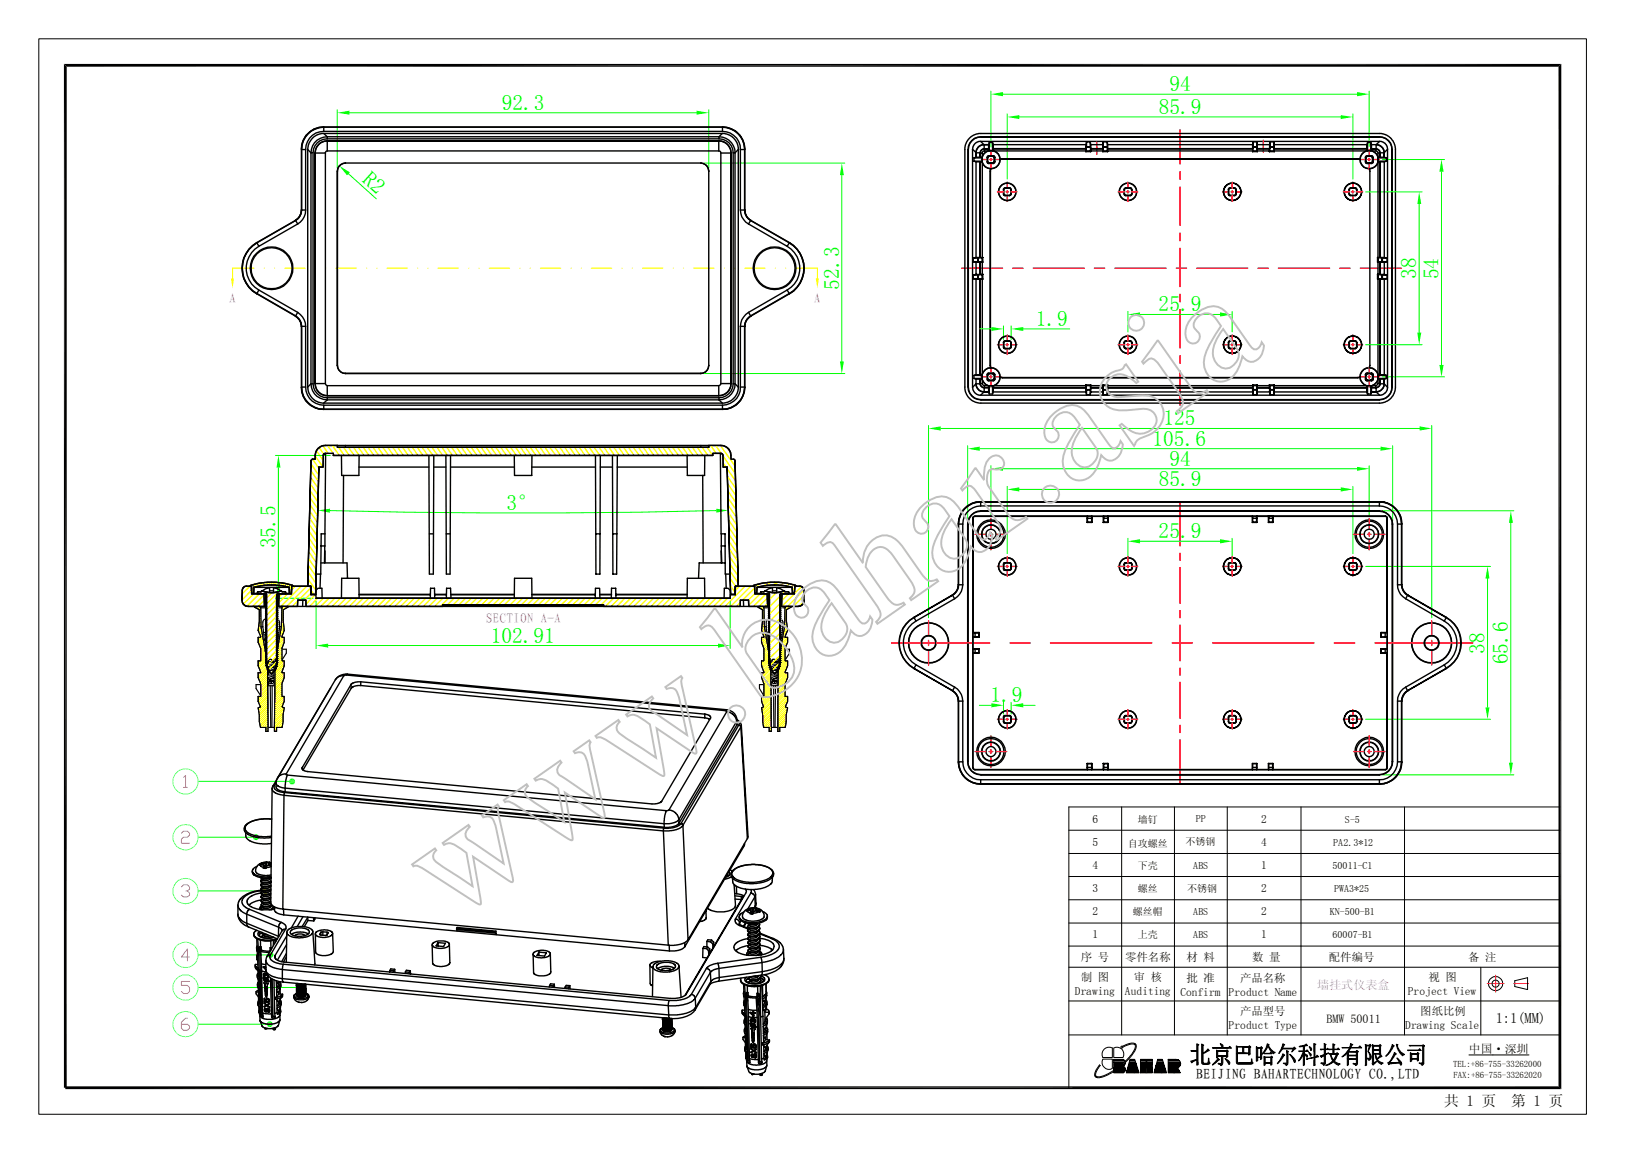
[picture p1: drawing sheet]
<svg xmlns="http://www.w3.org/2000/svg" width="297mm" height="210mm" viewBox="0 0 297 210" stroke-linecap="round" stroke-linejoin="round" font-family="sans-serif">
<defs><g id="words">
<text font-size="28.2" fill="#c0c0c0" x="81.8" y="168.1" transform="rotate(-35 81.8 168.1)">www.bahar.asia</text>
<g font-size="3.9" fill="#0f0">
<text x="212.8" y="16.6">94</text>
<text x="91.3" y="20">92.3</text>
<text x="210.9" y="20.7">85.9</text>
<text x="65.7" y="33" transform="rotate(42 65.7 33)">R2</text>
<text x="152.7" y="52.7" transform="rotate(-90 152.7 52.7)">52.3</text>
<text x="257.7" y="50.8" transform="rotate(-90 257.7 50.8)">38</text>
<text x="261.8" y="50.8" transform="rotate(-90 261.8 50.8)">54</text>
<text x="188.5" y="59.3">1.9</text>
<text x="210.9" y="56.7">25.9</text>
<text x="211.7" y="77.4">125</text>
<text x="209.8" y="81.1">105.6</text>
<text x="210.9" y="88.5">85.9</text>
<text x="212.8" y="84.7">94</text>
<text x="92.2" y="92.8">3°</text>
<text x="50.1" y="99.8" transform="rotate(-90 50.1 99.8)">35.5</text>
<text x="210.9" y="98">25.9</text>
<text x="89.3" y="117">102.91</text>
<text x="270.2" y="118.9" transform="rotate(-90 270.2 118.9)">38</text>
<text x="274.4" y="120.9" transform="rotate(-90 274.4 120.9)">65.6</text>
<text x="180.2" y="127.8">1.9</text>
</g>
<g font-size="2.7">
<text x="262.8" y="201.3">共 1 页</text>
<text x="275" y="201.3">第 1 页</text>
</g>
<g font-size="2.6">
<text x="272.2" y="186.2">1:1(MM)</text>
<text x="217.6" y="196.4">BEIJING BAHARTECHNOLOGY CO.,LTD</text>
</g>
<g font-size="2.5" fill="#f0f">
<text x="41.7" y="55.2">A</text>
<text x="148.1" y="55.2">A</text>
<text x="88.4" y="113.4">SECTION A-A</text>
</g>
<text font-size="2.2" fill="#f0f" x="239.7" y="180">墙挂式仪表盒</text>
<g font-size="2.2">
<text x="241.4" y="186.1">BMW 50011</text>
<text x="267.3" y="191.6">中国·深圳</text>
</g>
<g font-size="2.1">
<text x="198.8" y="149.8">6</text>
<text x="229.5" y="149.7">2</text>
<text x="198.8" y="154">5</text>
<text x="229.5" y="153.9">4</text>
<text x="198.8" y="158.1">4</text>
<text x="229.5" y="158.1">1</text>
<text x="198.8" y="166.6">2</text>
<text x="198.8" y="162.3">3</text>
<text x="229.5" y="166.6">2</text>
<text x="229.5" y="162.3">2</text>
<text x="198.8" y="170.8">1</text>
<text x="229.5" y="170.8">1</text>
<text x="196.7" y="178.6">制 图</text>
<text x="196.7" y="174.9">序 号</text>
<text x="204.8" y="174.8">零件名称</text>
<text x="206.4" y="178.6">审 核</text>
<text x="215.9" y="178.7">批 准</text>
<text x="215.9" y="174.8">材 料</text>
<text x="225.7" y="178.7">产品名称</text>
<text x="227.9" y="174.8">数 量</text>
<text x="241.8" y="174.8">配件编号</text>
<text x="260" y="178.6">视 图</text>
<text x="267.2" y="174.9">备 注</text>
<text x="195.6" y="181.1">Drawing</text>
<text x="204.7" y="181.1">Auditing</text>
<text x="214.8" y="181.2">Confirm</text>
<text x="223.6" y="181.2">Product Name</text>
<text x="225.7" y="184.8">产品型号</text>
<text x="256.2" y="181.1">Project View</text>
<text x="258.5" y="184.7">图纸比例</text>
<text x="223.6" y="187.2">Product Type</text>
<text x="255.7" y="187.2">Drawing Scale</text>
</g>
<g font-size="1.8">
<text x="207.1" y="149.8">墙钉</text>
<text x="217.6" y="149.6">PP</text>
<text x="244.8" y="149.8">S-5</text>
<text x="205.2" y="154">自攻螺丝</text>
<text x="215.8" y="153.8">不锈钢</text>
<text x="242.6" y="154">PA2.3*12</text>
<text x="207.1" y="158.2">下壳</text>
<text x="217.2" y="158.1">ABS</text>
<text x="242.5" y="158.1">50011-C1</text>
<text x="206.2" y="166.5">螺丝帽</text>
<text x="207.1" y="162.3">螺丝</text>
<text x="216" y="162.3">不锈钢</text>
<text x="217.2" y="166.4">ABS</text>
<text x="242" y="166.5">KN-500-B1</text>
<text x="242.8" y="162.3">PWA3*25</text>
<text x="207.1" y="170.7">上壳</text>
<text x="217.2" y="170.7">ABS</text>
<text x="242.5" y="170.7">60007-B1</text>
</g>
<g font-size="1.6">
<text x="264.4" y="194.2">TEL:+86-755-33262000</text>
<text x="264.5" y="196.2">FAX:+86-755-33262020</text>
</g>
</g></defs>
<g fill="none" stroke="#ff0" stroke-width=".25">
<path d="M56.2 99.2l1.4 2M56.3 98l1.4 2M56.3 96.7l1.4 2.1M56.3 95.5l1.4 2M56.3 94.3l1.4 2M56.4 93l1.4 2.1M56.4 91.8l1.4 2M56.4 90.6l1.5 2M56.5 89.4l1.4 1.9M56.5 88.1l1.4 2M56.5 86.9l1.4 2M56.5 85.6l1.5 2.1"/>
<path d="M56.6 84.4l1.4 2M56.9 83.6l1.1 1.6M57.4 83l1.4 2M57.6 82l1.2 1.8M58.1 81.4l.8 1.2M58.8 81.1l.9 1.4M59.6 81.1l1 1.4M60.5 81.1l1.3 1.8M60.7 82.5l.2 .4M61.4 81.1h.1M61.6 81.4l1 1.5M62.5 81.4l1.1 1.5"/>
<path d="M63.4 81.4l1.1 1.5M64.3 81.4l1.1 1.5M65.2 81.4l1 1.5M66.1 81.4l1 1.5M67 81.4l1 1.5M67.9 81.4l1 1.5M68.8 81.4l1 1.5M69.7 81.4l1 1.5M70.6 81.4l1 1.5M71.5 81.4l1 1.5M72.4 81.4l1 1.5M73.3 81.4l1 1.5"/>
<path d="M74.2 81.4l1 1.5M75 81.4l1.1 1.5M75.9 81.4l1.1 1.5M76.8 81.4l1 1.5M77.7 81.4l1.1 1.5M78.6 81.4l1.1 1.5M79.5 81.4l1.1 1.5M80.4 81.4l1 1.5M81.3 81.4l1 1.5M82.2 81.4l1 1.5M83.1 81.4l1 1.5M84 81.4l1 1.5"/>
<path d="M84.9 81.4l1 1.5M85.8 81.4l1 1.5M86.7 81.4l1 1.5M87.6 81.4l1 1.5M88.5 81.4l1 1.5M89.4 81.4l1 1.5M90.2 81.4l1.1 1.5M91.1 81.4l1.1 1.5M92 81.4l1.1 1.5M92.9 81.4l1.1 1.5M93.8 81.4l1.1 1.5M94.7 81.4l1.1 1.5"/>
<path d="M95.6 81.4l1 1.5M96.5 81.4l1 1.5M97.4 81.4l1 1.5M98.3 81.4l1 1.5M99.2 81.4l1 1.5M100.1 81.4l1 1.5M101 81.4l1 1.5M101.9 81.4l1 1.5M102.8 81.4l1 1.5M103.7 81.4l1 1.5M104.6 81.4l1 1.5M105.4 81.4l1.1 1.5"/>
<path d="M106.3 81.4l1 1.5M107.2 81.4l1.1 1.5M108.1 81.4l1.1 1.5M109 81.4l1.1 1.5M109.9 81.4l1 1.5M110.8 81.4l1 1.5M111.7 81.4l1 1.5M112.6 81.4l1 1.5M113.5 81.4l1 1.5M114.4 81.4l1 1.5M115.3 81.4l1 1.5M116.2 81.4l1 1.5"/>
<path d="M117.1 81.4l1 1.5M118 81.4l1 1.5M118.9 81.4l1 1.5M119.8 81.4l1 1.5M120.6 81.4l1.1 1.5M121.5 81.4l1 1.5M122.4 81.4l1.1 1.5M123.3 81.4l1.1 1.5M124.2 81.4l1.1 1.5M125.1 81.4l1 1.5M126 81.4l1 1.5M126.9 81.4l1 1.5"/>
<path d="M127.8 81.4l1 1.5M128.7 81.4l1 1.5M129.3 81.1l1 1.4M130.2 81.1l1.1 1.4M131.1 81.1l2.7 3.8M131.6 83l2.3 3.2M131.6 84.3l.5 .7M132.2 81.4l.8 1M132.4 86.7l1.5 2.1M132.4 85.4l1.5 2.1M132.4 88l1.5 2.2M132.5 89.4l1.5 2.1"/>
<path d="M132.5 90.7l1.5 2.1M132.5 92l1.6 2.2M132.6 94.6l1.5 2.2M132.6 93.3l1.5 2.2M132.6 96l1.5 2.2M132.7 97.3l1.5 2.2M132.7 98.6l1.5 2.2M132.7 99.9l1.6 2.2M56 106.6l.1 .1M56 105.4l1.4 1.9M56.1 104.1l1.4 2M56.1 102.9l1.4 2"/>
<path d="M56.1 101.6l1.5 2.1M56.2 100.4l1.4 2M56.6 107.4l.5 .8M132.7 101.3l1.6 2.2M132.8 102.6l1.5 2.2M132.8 103.9l1.6 2.2M132.9 105.3l1 1.4M132.9 106.6l.9 1.2M133 107.9l.1 .3"/>
</g>
<path d="M50.1 82.9h10M50.7 85.1v21.6M50.1 108.9h6.9" fill="none" stroke="#0f0" stroke-width=".18"/>
<g fill="#0f0">
<path d="M50.7 82.9l.3 2.2h-.7z"/>
<path d="M50.3 106.7h.7l-.3 2.2z"/>
</g>
<path d="M60 92.9a1402.2 1402.2 0 0 0 70.3 0" fill="none" stroke="#0f0" stroke-width=".18"/>
<g fill="#0f0">
<path d="M57.8 92.9l2.3-.3-.1 .7z"/>
<path d="M130.3 92.6l2.2 .3-2.1 .4z"/>
</g>
<path d="M248.5 103.1h22.8M270.7 105.3v23.4M248.5 130.9h22.8" fill="none" stroke="#0f0" stroke-width=".18"/>
<g fill="#0f0">
<path d="M270.7 103.1l.4 2.2h-.8z"/>
<path d="M270.3 128.7h.8l-.4 2.2z"/>
</g>
<path d="M169 77.4v35M171.2 78h87.2M260.6 77.4v35" fill="none" stroke="#0f0" stroke-width=".18"/>
<g fill="#0f0">
<path d="M169 78l2.2-.4v.8z"/>
<path d="M258.4 77.6l2.2 .4-2.2 .4z"/>
</g>
<path d="M251.6 93h23.9M274.9 95.2v43.6M251.6 141h23.9" fill="none" stroke="#0f0" stroke-width=".18"/>
<g fill="#0f0">
<path d="M274.9 93l.4 2.2h-.7z"/>
<path d="M274.6 138.8h.7l-.4 2.2z"/>
</g>
<path d="M7.1 7.1h281.6v195.7h-281.6z" fill="none" stroke="#000" stroke-width=".18"/>
<path d="M11.6 11.6h272.5l-272 .5zM12.1 12.1l272-.5-.5 .5zM283.6 12.1l.5 186.1-.5-.5zM283.6 12.1l.5-.5v186.6zM11.6 11.6l.5 186.3h-.5zM11.6 11.6l.5 .5v185.8zM11.9 197.7h271.7l-271.7 .5zM11.9 198.2l271.7-.5 .5 .5z" fill="#000"/>
<g fill="none" stroke="#000" stroke-width=".25">
<path d="M56.6 83.9l-.6 22.8M58 85l-.6 23.2M132.3 85l.7 23.2M133.8 83.9l.6 22.8M174.4 95.3v11.1M174.4 95.4v11M175.2 95.4v11M176.1 95.4v43.2M177 94.3v45.4M177.1 94.3v20.8M252.4 94.3v20.8M252.5 94.3v21.6"/>
<path d="M253.4 95.4v43.2M254.3 95.4v11M255.1 95.4v11M255.1 95.3v11.1M58.3 104.5l-.1 2.6M62.2 105.2l-.1 3.7M65.3 105.2l.1 3.7M93.6 105.2v3.7M96.8 105.2v3.7M125.1 105.2l-.1 3.7M128.2 105.2l.1 3.7M132.1 104.5l.1 2.6"/>
</g>
<path d="M214.7 91.3v8M214.7 100.7v1.3M214.7 103.3v6.5M214.7 111.1v1.3M214.7 113.7v6.6M214.7 121.6v1.3M214.7 124.2v6.5M214.7 132v1.3M214.7 134.6v8.1" fill="none" stroke="#f00" stroke-width=".25"/>
<g fill="none" stroke="#ff0" stroke-width=".25">
<path d="M45.5 106.7l-1.4 1.4M45.8 107.4l-1.7 1.8M46.2 108.1l-1.9 1.8M47.2 108.1l-2.2 2.2M48.1 108.2l-2.1 2.2M48.1 109.3l-1.1 1.1M48.1 110.2l-.1 .2M51.3 108.1l-.6 .6M52.4 108.1l-1.7 1.6M53.8 106.7l-.8 .7M54.2 109.4l-1 1M54.8 106.7l-3.7 3.7"/>
<path d="M55.8 106.7l-3.6 3.7M56.5 107l-2.2 2.2M56.5 108l-1.1 1.2M57.4 108.2l-1.7 1.7M57.8 108.9l-1.5 1.5M58.8 108.9l-1.4 1.5M59.9 108.9l-1.5 1.5M60.9 108.9l-1.5 1.5M61.9 108.9l-1.5 1.5M62.9 108.9l-1.4 1.5M64 108.9l-1.5 1.5M65 108.9l-1.4 1.5"/>
<path d="M66.1 108.9l-1.5 1.5M67.1 108.9l-1.4 1.5M68.1 108.9l-1.4 1.5M69.2 108.9l-1.5 1.5M70.2 108.9l-1.5 1.5M71.2 108.9l-1.4 1.5M72.3 108.9l-1.5 1.5M73.3 108.9l-1.4 1.5M74.4 108.9l-1.5 1.5M75.4 108.9l-1.5 1.5M76.4 108.9l-1.4 1.5M77.5 108.9l-1.5 1.5"/>
<path d="M78.5 108.9l-1.5 1.5M79.5 108.9l-1.4 1.5M80.6 108.9l-1.5 1.5M81.6 108.9l-1.5 1.5M82.6 108.9l-1.2 1.2M83.7 108.9l-1.3 1.2M84.7 108.9l-1.2 1.2M85.8 108.9l-1.3 1.2M86.8 108.9l-1.3 1.2M87.8 108.9l-1.2 1.2M88.8 108.9l-1.2 1.2M89.9 108.9l-1.3 1.2"/>
<path d="M90.9 108.9l-1.2 1.2M92 108.9l-1.3 1.2M93 108.9l-1.2 1.2M94 108.9l-1.2 1.2M95.1 108.9l-1.3 1.2M96.1 108.9l-1.2 1.2M97.1 108.9l-1.2 1.2M98.2 108.9l-1.3 1.2M99.2 108.9l-1.2 1.2M100.2 108.9l-1.2 1.2M101.3 108.9l-1.3 1.2M102.3 108.9l-1.2 1.2"/>
<path d="M103.4 108.9l-1.3 1.2M104.4 108.9l-1.2 1.2M105.4 108.9l-1.2 1.2M106.5 108.9l-1.3 1.2M107.5 108.9l-1.3 1.2M108.5 108.9l-1.2 1.2M109.6 108.9l-1.3 1.2M110.6 108.9l-1.2 1.2M111.6 108.9l-1.4 1.5M112.7 108.9l-1.5 1.5M113.7 108.9l-1.4 1.5M114.8 108.9l-1.5 1.5"/>
<path d="M115.8 108.9l-1.5 1.5M116.8 108.9l-1.4 1.5M117.8 108.9l-1.4 1.5M118.9 108.9l-1.5 1.5M119.9 108.9l-1.4 1.5M121 108.9l-1.5 1.5M122 108.9l-1.5 1.5M123.1 108.9l-1.5 1.5M124.1 108.9l-1.5 1.5M125.1 108.9l-1.5 1.5M126.1 108.9l-1.4 1.5M127.2 108.9l-1.5 1.5"/>
<path d="M128.2 108.9l-1.5 1.5M129.2 108.9l-1.4 1.5M130.3 108.9l-1.5 1.5M131.3 108.9l-1.4 1.5M132.4 108.9l-1.5 1.5M133 108.2l-.1 .1M134.6 106.7l-.7 .7M134.7 109.6l-.7 .8M135.6 106.7l-3.7 3.7M136.6 106.7l-3.6 3.7M137.3 107l-2.2 2.2M137.4 108l-1.2 1.2"/>
<path d="M138.3 108.1l-2 2M139.4 108.1l-2.3 2.3M139.6 108.8l-1.5 1.6M139.6 109.8l-.4 .6M142.5 108.1l-.2 .1M143.5 108.1l-1.2 1.2M144.6 108.1l-2.3 2.3M144.9 106.7l-.3 .3M145.9 106.8l-1.3 1.2M146.3 107.3l-3 3.1M146.3 108.4l-2 2M146.3 109.4l-.9 .9"/>
</g>
<path d="M57.5 109.4v8.6M59.7 117.5h71M132.9 109.4v8.6" fill="none" stroke="#0f0" stroke-width=".18"/>
<g fill="#0f0">
<path d="M57.5 117.5l2.2-.4v.7z"/>
<path d="M130.7 117.1l2.2 .4-2.2 .3z"/>
<path d="M49.1 186.4l.5-.3v.3z"/>
<path d="M49.4 185.9l.2 .2-.5 .3z"/>
<path d="M49.1 185.8l.3 .1-.3 .5z"/>
<path d="M48.8 185.9l.3-.1v.6z"/>
<path d="M48.6 186.1l.2-.2 .3 .5z"/>
<path d="M48.6 186.1l.5 .3h-.6z"/>
<path d="M48.5 186.4h.6l-.5 .2z"/>
<path d="M48.6 186.6l.5-.2-.3 .5z"/>
<path d="M49.1 186.4v.5h-.3z"/>
<path d="M49.1 186.4l.3 .5h-.3z"/>
<path d="M49.1 186.4l.5 .2-.2 .3z"/>
<path d="M49.1 186.4h.5v.2z"/>
</g>
<path d="M36.1 186.4h12.4" fill="none" stroke="#0f0" stroke-width=".18"/>
<circle cx="33.8" cy="186.4" r="2.31" fill="none" stroke="#0ff" stroke-width=".18"/>
<path d="M34.1 185.3h-.3l-.8 .7v1.1l.4 .4h.7l.4-.4v-.4l-.4-.3h-1.1" fill="none" stroke="#f0f" stroke-width=".18"/>
<g fill="#0f0">
<path d="M54.8 179.7l.4-.3 .1 .3z"/>
<path d="M55.1 179.2l.1 .2-.4 .3z"/>
<path d="M54.8 179.1l.3 .1-.3 .5z"/>
<path d="M54.5 179.2l.3-.1v.6z"/>
<path d="M54.5 179.2l.3 .5-.5-.3z"/>
<path d="M54.3 179.4l.5 .3h-.6z"/>
<path d="M54.2 179.7h.6l-.5 .3z"/>
<path d="M54.3 180l.5-.3-.3 .5z"/>
<path d="M54.8 179.7v.5h-.3z"/>
<path d="M54.8 179.7l.3 .5h-.3z"/>
<path d="M54.8 179.7l.4 .3-.1 .2z"/>
<path d="M54.8 179.7h.5l-.1 .3z"/>
</g>
<path d="M36.1 179.7h18.1" fill="none" stroke="#0f0" stroke-width=".18"/>
<circle cx="33.8" cy="179.7" r="2.31" fill="none" stroke="#0ff" stroke-width=".18"/>
<path d="M34.5 178.6h-1.5v.7h1.1l.4 .4v.7l-.4 .4h-.7l-.4-.4" fill="none" stroke="#f0f" stroke-width=".18"/>
<g fill="#0f0">
<path d="M49.2 173.8l.5-.3 .1 .3z"/>
<path d="M49.5 173.3l.2 .2-.5 .3z"/>
<path d="M49.2 173.2l.3 .1-.3 .5z"/>
<path d="M48.9 173.3l.3-.1v.6z"/>
<path d="M48.7 173.5l.2-.2 .3 .5z"/>
<path d="M48.7 173.5l.5 .3h-.5z"/>
<path d="M48.7 173.8h.5l-.5 .2z"/>
<path d="M48.7 174l.5-.2-.3 .4z"/>
<path d="M49.2 173.8v.5l-.3-.1z"/>
<path d="M49.2 173.8l.3 .4-.3 .1z"/>
<path d="M49.2 173.8l.5 .2-.2 .2z"/>
<path d="M49.2 173.8h.6l-.1 .2z"/>
</g>
<path d="M36.1 173.8h12.6" fill="none" stroke="#0f0" stroke-width=".18"/>
<circle cx="33.8" cy="173.8" r="2.31" fill="none" stroke="#0ff" stroke-width=".18"/>
<path d="M34.5 174.2h-1.5l1.1-1.5v2.2" fill="none" stroke="#f0f" stroke-width=".18"/>
<g fill="#0f0">
<path d="M48.4 162.1l.5-.2 .1 .2z"/>
<path d="M48.7 161.7l.2 .2-.5 .2z"/>
<path d="M48.4 161.6l.3 .1-.3 .4z"/>
<path d="M48.1 161.7l.3-.1v.5z"/>
<path d="M48.1 161.7l.3 .4-.5-.2z"/>
<path d="M47.9 161.9l.5 .2h-.5z"/>
<path d="M47.9 162.1h.5l-.5 .3z"/>
<path d="M47.9 162.4l.5-.3-.3 .5z"/>
<path d="M48.4 162.1v.6l-.3-.1z"/>
<path d="M48.4 162.1l.3 .5-.3 .1z"/>
<path d="M48.4 162.1l.5 .3-.2 .2z"/>
<path d="M48.4 162.1h.6l-.1 .3z"/>
</g>
<path d="M36.1 162.1h11.8" fill="none" stroke="#0f0" stroke-width=".18"/>
<circle cx="33.7" cy="162.2" r="2.32" fill="none" stroke="#0ff" stroke-width=".18"/>
<path d="M33 161.4l.4-.4h.7l.4 .4v.4l-.4 .3h-.3M34.1 162.1l.4 .4v.4l-.4 .3h-.7l-.4-.3" fill="none" stroke="#f0f" stroke-width=".18"/>
<g fill="#0f0">
<path d="M46.6 152.3l.5-.2 .1 .2z"/>
<path d="M46.9 151.9l.2 .2-.5 .2z"/>
<path d="M46.6 151.8l.3 .1-.3 .4z"/>
<path d="M46.3 151.9l.3-.1v.5z"/>
<path d="M46.3 151.9l.3 .4-.5-.2z"/>
<path d="M46.1 152.1l.5 .2h-.5z"/>
<path d="M46.1 152.3h.5l-.5 .3z"/>
<path d="M46.1 152.6l.5-.3-.3 .5z"/>
<path d="M46.6 152.3v.6l-.3-.1z"/>
<path d="M46.6 152.3l.3 .5-.3 .1z"/>
<path d="M46.6 152.3l.5 .3-.2 .2z"/>
<path d="M46.6 152.3h.6l-.1 .3z"/>
</g>
<path d="M36.1 152.3h10" fill="none" stroke="#0f0" stroke-width=".18"/>
<circle cx="33.8" cy="152.3" r="2.31" fill="none" stroke="#0ff" stroke-width=".18"/>
<path d="M33 151.6l.4-.4h.7l.4 .4v.4l-.4 .3h-.7l-.4 .4v.8h1.5" fill="none" stroke="#f0f" stroke-width=".18"/>
<g fill="#0f0">
<path d="M53.2 142.2l.4-.3 .1 .3z"/>
<path d="M53.4 141.7l.2 .2-.4 .3z"/>
<path d="M53.2 141.7h.2l-.2 .5z"/>
<path d="M52.9 141.7h.3v.5z"/>
<path d="M52.9 141.7l.3 .5-.5-.3z"/>
<path d="M52.7 141.9l.5 .3h-.6z"/>
<path d="M52.6 142.2h.6l-.5 .3z"/>
<path d="M52.7 142.5l.5-.3-.3 .5z"/>
<path d="M53.2 142.2v.5h-.3z"/>
<path d="M53.2 142.2l.2 .5h-.2z"/>
<path d="M53.2 142.2l.4 .3-.2 .2z"/>
<path d="M53.2 142.2h.5l-.1 .3z"/>
</g>
<path d="M178.2 128.3h2.2M182.6 127.8v2.2M184 127.8v2.2M186.2 128.3h2.2M36.1 142.2h16.5" fill="none" stroke="#0f0" stroke-width=".18"/>
<circle cx="33.7" cy="142.2" r="2.32" fill="none" stroke="#0ff" stroke-width=".18"/>
<path d="M33.4 141.5l.4-.4v2.2M33.4 143.3h.7" fill="none" stroke="#f0f" stroke-width=".18"/>
<g fill="none" stroke="#000" stroke-width=".25">
<path d="M44.1 107.4v1.8a1.09 1.09 0 0 0 1.1 1.2l-.7-.2-.4-.4zM44.3 106.9l-.2 .5 .3-.6 .4-.1zM44.8 106.7h1v1.4h2.2l.1 2.3h-2.9M44.8 106.7h1v1.4h2.7l-.2 .2M45.2 110.4h3.3M45.8 108h1.1M46.2 106.9a11.8 11.8 0 0 1 6.4 0M46.2 106.9h6.4M46.2 106.9v1.1M46.9 108v.1M47.4 107.7h-.5v.3M47.4 107.7h-.5v.3l1.6 .1-.2 .2 .2 .1v.2l-.2 .1h.2v.2l-.2 .1 .2 .1v.2l-.2 .1 .2 .1v.2l-.2 .1h.2v.2l-.2 .1 .2 .1v.2l-.2 .1 .2 .1v.2l-.2 .1h.2v.2l-.2 .1 .2 .1v.2l-.2 .1 .2 .1v.2l-.2 .1h.2v.2l-.2 .1 .2 .1v.2l-.2 .1 .2 .1v.1l-.2 .1 .2 .1v.2l-.2 .1 .2 .1v.2l-.2 .1 .2 .1v.1l-.2 .1 .2 .1v.2l-.2 .1 .2 .1v.2l-.2 .1 .2 .1v.1l-.2 .1 .2 .1v.2l-.2 .1 .2 .1-.2-.1"/>
<path d="M47.5 107.6l-.1 .1M47.7 107.5l1.4 .4 1.1-.1 .9-.3M47.7 107.5l-.2 .1M47.7 107.5h.1M47.7 107.5l.6-.4 .8-.1v.8zM48 108.1l.1 2.3M48.3 116l.2-.1-.2 .1 .2 .1v.1l-.2 .1 .2 .1v.2l-.2 .1 .2 .1v.2l-.2 .1 .2 .1v.1l-.2 .1 .2 .1v.2l-.2 .1 .2 .1v.2l-.2 .1 .2 .1v.1l-.2 .1 .2 .1v.2l-.2 .1 .2 .1v.2l-.2 .1 .2 .1v.1l-.2 .1 .2 .1v.2l-.2 .1 .2 .1v.2h-.2l.2 .3-.2 .1 .2 .1v.2l-.1 .1 .2 .1 .1 .2h-.2l.3 .3-.1 .1 .2 .2M48.3 113l.2 .1M48.3 114.1l.2 .1M48.3 115.2l.2 .1M48.3 108.3l.2 .1v.2l-.2 .1M48.3 108.7h.2v.2l-.2 .1"/>
<path d="M48.3 109l.2 .1v.2l-.2 .1M48.3 109.4l.2 .1v.2l-.2 .1M48.3 109.8h.2v.2l-.2 .1M48.3 110.1l.2 .1v.2l-.2 .1M48.3 110.5l.2 .1v.2l-.2 .1M48.3 110.9h.2v.2l-.2 .1M48.3 111.2l.2 .1v.2l-.2 .1M48.3 111.6l.2 .1v.2l-.2 .1M48.3 112h.2v.2l-.2 .1M48.3 112.3l.2 .1v.2l-.2 .1M48.3 112.7l.2 .1v.1l-.2 .1M48.3 113.4l.2 .1v.2l-.2 .1"/>
<path d="M48.3 113.8l.2 .1v.1l-.2 .1M48.3 114.1l.2 .1v.2l-.2 .1M48.3 114.5l.2 .1v.2l-.2 .1M48.3 114.9l.2 .1v.1l-.2 .1M48.3 116l.2 .1v.1l-.2 .1M48.3 116.3l.2 .1v.2l-.2 .1M48.3 116.7l.2 .1v.2l-.2 .1M48.3 117.1l.2 .1v.1l-.2 .1M48.3 117.4l.2 .1v.2l-.2 .1M48.3 117.8l.2 .1v.2l-.2 .1M48.3 118.2l.2 .1v.1l-.2 .1M48.3 118.5l.2 .1v.2l-.2 .1"/>
<path d="M48.3 118.9l.2 .1v.2l-.2 .1M48.3 119.3l.2 .1v.1l-.2 .1M48.3 119.6l.2 .1v.2l-.2 .1M48.3 110.1h.1M48.3 116h.1M48.3 116.3h.1M48.3 116.7h.1M48.3 117.1h.1M48.3 117.4h.1M48.3 117.8h.1M48.3 118.2h.1M48.3 118.5h.1"/>
<path d="M48.3 118.9h.1M48.3 119.3h.1M48.3 119.6h.1M48.3 108.3h.1M48.3 108.7h.1M48.3 109h.1M48.3 109.4h.1M48.3 109.8h.1M48.3 110.5h.1M48.3 110.9h.1M48.3 111.2h.1M48.3 111.6h.1"/>
<path d="M48.3 112h.1M48.3 112.3h.1M48.3 112.7h.1M48.3 113.4h.1M48.3 113.8h.1M48.3 114.5h.1M48.3 114.9h.1M48.3 115.6h.1M48.5 115.7v.2zM48.5 113.1v.2l-.2 .1M48.5 115.3v.2l-.2 .1M49.1 107.5h.7"/>
<path d="M49.8 107l.7 .1 .6 .4-1.3 .3zM50.3 115.7l.2 .1zM50.3 115.7l.2 .1M50.3 119l.2 .1M50.3 116.1l.2 .1M50.3 116.5h.2M50.3 116.8l.2 .1M50.3 117.2l.2 .1M50.3 117.6h.2M50.3 117.9l.2 .1M50.3 118.3l.2 .1M50.3 118.6l.2 .1"/>
<path d="M50.3 119.4l.2 .1M50.3 119.7l.2 .1M50.3 109.1l.2 .1M50.3 108.4l.2 .1M50.3 108.7l.2 .1M50.3 109.5l.2 .1M50.3 109.8l.2 .1M50.3 110.2l.2 .1M50.3 110.6l.2 .1M50.3 110.9l.2 .1M50.3 111.3l.2 .1M50.3 111.7l.2 .1"/>
<path d="M50.3 112l.2 .1M50.3 112.4l.2 .1M50.3 112.8l.2 .1M50.3 113.1l.2 .1M50.3 113.5l.2 .1M50.3 113.9l.2 .1M50.3 114.2l.2 .1M50.3 114.6l.2 .1M50.3 115l.2 .1M50.3 115.4h.2M50.4 110.4h89.6M50.5 108.1h.1"/>
<path d="M50.5 115.8l-.2 .1v.2l.2 .1h-.2v.3h.2l-.2 .1v.2l.2 .1-.2 .1v.2l.2 .1h-.2v.3h.2l-.2 .1v.2l.2 .1-.2 .1v.2l.2 .1h-.2v.3h.2l-.2 .1v.2l.2 .1-.2 .1v.2l.2 .1h-.2v.2l.2 .1-.2 .1v.2l.2 .1-.2 .1v.2l.2 .1h-.2v.3h.2l-.2 .1-.1 .2 .2 .1-.3 .3 .2 .1h-.3l-.1 .3h.2l-.3 .1M50.5 108.1l-.2 .1v.2M50.5 108.5h-.2v.2M50.5 108.8l-.2 .1v.2M50.5 109.2l-.2 .1v.2M50.5 109.6h-.2v.2M50.5 109.9l-.2 .1v.2M50.5 110.3l-.2 .1v.2M50.5 110.7h-.2v.2M50.5 111l-.2 .1v.2l.2 .1M50.5 111.4l-.2 .1v.2M50.5 111.8h-.2v.2"/>
<path d="M50.5 112.1l-.2 .1v.2M50.5 112.5l-.2 .1v.2M50.5 112.9h-.2v.2M50.5 113.2l-.2 .1v.2M50.5 113.6l-.2 .1v.2M50.5 114h-.2v.2M50.5 114.3l-.2 .1v.2M50.5 114.7l-.2 .1v.2M50.5 115.1h-.2v.3M50.5 115.4l-.2 .1v.2M50.5 115.8l-.2 .1v.2M50.5 116.2h-.2v.3"/>
<path d="M50.5 116.5l-.2 .1v.2M50.5 116.9l-.2 .1v.2M50.5 117.3h-.2v.3M50.5 117.6l-.2 .1v.2M50.5 118l-.2 .1v.2M50.5 118.4h-.2v.3h.2M50.5 118.7l-.2 .1v.2M50.5 119.1l-.2 .1v.2M50.5 119.5h-.2v.2M50.5 119.8l-.2 .1v.2M50.8 108.1l-.1 2.3M51.1 107.5h.1"/>
<path d="M51.1 107.5l.2 .1M51.3 107.6l.6 .1M51.9 107.7l.1 .1M51.9 108.1h-1.4l-.2 .1v.2l.2 .1h-.2v.2l.2 .1-.2 .1v.2l.2 .1-.2 .1v.2l.2 .1h-.2v.2l.2 .1-.2 .1v.2l.2 .1-.2 .1v.2l.2 .1h-.2v.2l.2 .1-.2 .1v.2l.2 .1-.2 .1v.2l.2 .1h-.2v.2l.2 .1-.2 .1v.2l.2 .1-.2 .1v.2l.2 .1h-.2v.2l.2 .1-.2 .1v.2l.2 .1-.2 .1v.2l.2 .1h-.2v.2l.2 .1-.2 .1v.2l.2 .1-.2 .1v.2l.2 .1h-.2v.3h.2l-.2 .1v.2M52 108l-.1 .1M52 108h1M52 107.8v.2M52.6 106.9l.1 1.1M53.1 106.7l-.1 1.4h-2.2l-.1 2.3h3.4l.1-1.2h1.5v1.2v-1.2h-1.5l-.1 1.2M53.1 106.7h3.4l.1 1.5-.1-1.5M53.1 106.7h3.5v1.5M53.1 106.7l-.1 1.4h-2.5"/>
<path d="M53.2 106.5l.1 .2M53.2 106.5a12.4 12.4 0 0 0-7.6 0l-.1 .2M53.2 106.5l-1.3-.3-1.7-.2h-1.6l-2 .2a1.17 1.17 0 0 0-1.1 .5h.3v1.3h.4v-1.1M53.3 106.7h-.2l-.1 1.3h-.3l-.1-1.1-1.3-.3-2.6-.1-2.5 .4M55.1 109.2v1.2M56 106.7h.6v1.5M56.6 108.2h.9zM56.6 108.2h.9M57.5 108.2v.7zM57.5 108.2v-.8l.4-.3h.7v1.8M57.5 108.9h75.4M65.4 108.2h12.9"/>
<path d="M78.3 108.9l.1-1.8h.7v1.8M79.1 108.2h2.1M80.6 110.4v-.3h29.2v.3M81.2 108.9l.1-1.8h.7l.1 1.8M82 108.2h11.6M96.8 108.2h11.5M108.3 108.9l.1-1.8h.7l.1 1.8M109.1 108.2h2.2M111.2 108.9l.1-1.8h.7l.1 1.8M112 108.2h13M131.8 108.9v-1.8h.7l.4 .3v1.5M132.9 108.2h.9z"/>
<path d="M132.9 108.2h.8M132.9 108.2v.7M133.7 108.2l.1-1.5h3.5l.1 1.4h2.6l-.1 .2M133.9 106.7l-.1 1.5 .1-1.5h3.4l.1 1.4h2.2l.1 2.3h-3.4l-.1-1.2h-1.5v1.2v-1.2h1.5l.1 1.2M134.4 106.7h-.6l-.1 1.5M135.3 109.2v1.2M137.4 108h1M137.8 106.9a11.7 11.7 0 0 1 6.3 0M137.8 106.9l2.4-.4h2l1.9 .4M137.8 106.9h6.3M137.8 106.9l-.1 1.1M138.4 108l.1 .1"/>
<path d="M138.9 107.7h-.4l-.1 .3M138.9 107.7h-.4l-.1 .4h1.6l-.1 .2 .1 .1v.2l-.1 .1h.1v.2l-.1 .1 .1 .1v.2l-.1 .1 .1 .1v.2l-.1 .1h.1v.2l-.1 .1 .1 .1v.2l-.1 .1 .1 .1v.2l-.1 .1h.1v.2l-.1 .1 .1 .1v.2l-.1 .1 .1 .1v.2l-.1 .1h.1v.2l-.1 .1 .1 .1v.2l-.1 .1 .1 .1v.1l-.1 .1 .1 .1v.2l-.1 .1 .1 .1v.2l-.1 .1 .1 .1v.1l-.1 .1 .1 .1v.2l-.1 .1 .1 .1v.2l-.1 .1 .1 .1v.1l-.1 .1 .1 .1v.2l-.1 .1 .1 .1M139.1 107.6l-.2 .1M139.2 107.5l1.4 .3v-.8l-.7 .1-.6 .4M139.2 107.5l1 .3 .8 .1M139.2 107.5l-.1 .1M139.2 107.5h.1M139.3 107.5l.7 .3 1 .1M139.6 108.1l.1 2.3M139.9 108.3l.1 .1v.2l-.1 .1M139.9 108.7h.1v.2l-.1 .1M139.9 109l.1 .1v.2l-.1 .1"/>
<path d="M139.9 109.4l.1 .1v.2l-.1 .1M139.9 109.8h.1v.2l-.1 .1M139.9 110.1l.1 .1v.2l-.1 .1M139.9 110.5l.1 .1v.2l-.1 .1M139.9 110.9h.1v.2l-.1 .1M139.9 111.2l.1 .1v.2l-.1 .1M139.9 111.6l.1 .1v.2l-.1 .1M139.9 112h.1v.2l-.1 .1M139.9 112.3l.1 .1v.2l-.1 .1M139.9 112.7l.1 .1v.1l-.1 .1M139.9 113.4l.1 .1v.2l-.1 .1M139.9 113.8l.1 .1v.1l-.1 .1"/>
<path d="M139.9 114.1l.1 .1v.2l-.1 .1M139.9 114.5l.1 .1v.2l-.1 .1M139.9 114.9l.1 .1v.1l-.1 .1M139.9 116l.1 .1v.1l-.1 .1M139.9 116.3l.1 .1v.2l-.1 .1M139.9 116.7l.1 .1v.2l-.1 .1M139.9 117.1l.1 .1v.1l-.1 .1M139.9 117.4l.1 .1v.2l-.1 .1M139.9 117.8l.1 .1v.2l-.1 .1M139.9 118.2l.1 .1v.1l-.1 .1M139.9 118.5l.1 .1v.2l-.1 .1M139.9 118.9l.1 .1v.2l-.1 .1"/>
<path d="M139.9 119.3l.1 .1v.1l-.1 .1M139.9 119.6l.1 .1v.2l-.1 .1M139.9 110.1h.1M139.9 116h.1M139.9 116.3h.1M139.9 116.7h.1M139.9 117.1h.1M139.9 117.4h.1M139.9 117.8h.1M139.9 118.2h.1M139.9 118.5h.1M139.9 118.9h.1"/>
<path d="M139.9 119.3h.1M139.9 119.6h.1M139.9 108.3h.1M139.9 108.7h.1M139.9 109h.1M139.9 109.4h.1M139.9 109.8h.1M139.9 110.5h.1M139.9 110.9h.1M139.9 111.2h.1M139.9 111.6h.1M139.9 112h.1"/>
<path d="M139.9 112.3h.1M139.9 112.7h.1M139.9 113.4h.1M139.9 113.8h.1M139.9 114.5h.1M139.9 114.9h.1M139.9 115.6h.1M139.9 113l.1 .1M139.9 114.1l.1 .1M139.9 115.2l.1 .1M139.9 115.6l.1 .1M140 115.9l-.1 .1 .1 .1v.1l-.1 .1 .1 .1v.2l-.1 .1 .1 .1v.2l-.1 .1 .1 .1v.1l-.1 .1 .1 .1v.2l-.1 .1 .1 .1v.2l-.1 .1 .1 .1v.1l-.1 .1 .1 .1v.2l-.1 .1 .1 .1v.2l-.1 .1 .1 .1v.1l-.1 .1 .1 .1v.2l-.1 .1 .1 .1v.2h-.1l.2 .3-.2 .1 .2 .1v.2l-.2 .1 .3 .1v.2h-.2l.4 .3-.2 .1 .3 .2"/>
<path d="M140 113.1v.2l-.1 .1M140 115.3v.2l-.1 .1M140 115.7v.2M140 115.9l-.1 .1M140.6 107.5h.7M141.3 107l.7 .1 .7 .4-1.4 .3zM141.9 115.7l.2 .1zM141.9 115.7l.2 .1M141.9 110.2l.2 .1M141.9 111.3l.2 .1M141.9 112.4l.2 .1M141.9 117.6h.2"/>
<path d="M141.9 119.7l.2 .1M141.9 118.6l.2 .1M142 110.4h3.2M142.1 108.1h.1M142.1 115.8l-.2 .1v.2l.2 .1h-.2v.3h.2l-.2 .1v.2l.2 .1-.2 .1v.2l.2 .1h-.2v.3h.2l-.2 .1v.2l.2 .1-.2 .1v.2l.2 .1h-.2v.3h.2l-.2 .1v.2l.2 .1-.2 .1v.2l.2 .1h-.2l.2 .3-.2 .1v.2l.2 .1-.2 .1v.2l.2 .1h-.2v.3h.1l-.2 .3 .1 .1-.3 .3 .2 .1-.3 .3h.1l-.2 .1M142.1 119.1h.1M142.1 115.8h.1M142.1 116.2h.1M142.1 116.5h.1M142.1 116.9h.1M142.1 117.3h.1M142.1 118h.1"/>
<path d="M142.1 118.4h.1M142.1 119.5h.1M142.1 109.2h.1M142.1 108.5h.1M142.1 108.8h.1M142.1 109.6h.1M142.1 109.9h.1M142.1 110.7h.1M142.1 111h.1M142.1 111.8h.1M142.1 112.1h.1M142.1 112.9h.1"/>
<path d="M142.1 113.2h.1M142.1 113.6h.1M142.1 114h.1M142.1 114.3h.1M142.1 114.7h.1M142.1 115.1h.1M142.1 115.4h.1M142.1 108.1l-.2 .1v.2l.2 .1M142.1 108.5h-.2v.2l.2 .1M142.1 108.8l-.2 .1v.2l.2 .1M142.1 109.2l-.2 .1v.2l.2 .1M142.1 109.6h-.2v.2l.2 .1"/>
<path d="M142.1 109.9l-.2 .1v.2M142.1 110.3l-.2 .1v.2l.2 .1M142.1 110.7h-.2v.2l.2 .1M142.1 111l-.2 .1v.2l.2 .1M142.1 111.4l-.2 .1v.2l.2 .1M142.1 111.8h-.2v.2l.2 .1M142.1 112.1l-.2 .1v.2M142.1 112.5l-.2 .1v.2l.2 .1M142.1 112.9h-.2v.2l.2 .1M142.1 113.2l-.2 .1v.2l.2 .1M142.1 113.6l-.2 .1v.2l.2 .1M142.1 114h-.2v.2l.2 .1"/>
<path d="M142.1 114.3l-.2 .1v.2l.2 .1M142.1 114.7l-.2 .1v.2l.2 .1M142.1 115.1h-.2v.3h.2M142.1 115.4l-.2 .1v.2M142.1 115.8l-.2 .1v.2l.2 .1M142.1 116.2h-.2v.3h.2M142.1 116.5l-.2 .1v.2l.2 .1M142.1 116.9l-.2 .1v.2l.2 .1M142.1 117.3h-.2v.3M142.1 117.6l-.2 .1v.2l.2 .1M142.1 118l-.2 .1v.2l.2 .1M142.1 118.4h-.2v.3"/>
<path d="M142.1 118.7l-.2 .1v.2l.2 .1M142.1 119.1l-.2 .1v.2l.2 .1M142.1 119.5h-.2v.2M142.1 119.8l-.2 .1v.2l.2 .1M142.1 118.7h.1M142.3 108.1l-.1 2.3M142.7 107.5h.1M142.7 107.5l-1 .3-.7 .1M142.7 107.5l.1 .1M142.8 107.6l.7 .1M143.5 107.7v.1M143.5 108v.1z"/>
<path d="M143.5 108h1.1M143.5 107.8v.2M144.1 106.9l.1 1.1M144.6 106.7v1.4h-2.6l-.1 .1v.2l.2 .1h-.2v.2l.2 .1-.2 .1v.2l.2 .1-.2 .1v.2l.2 .1h-.2v.2l.2 .1-.2 .1v.2l.2 .1-.2 .1v.2l.2 .1h-.2v.2l.2 .1-.2 .1v.2l.2 .1-.2 .1v.2l.2 .1h-.2v.2l.2 .1-.2 .1 .2 .3-.2 .1v.2l.2 .1h-.2v.2l.2 .1-.2 .1v.2l.2 .1-.2 .1v.2l.2 .1h-.2v.2l.2 .1-.2 .1v.2l.2 .1-.2 .1v.2l.2 .1h-.2v.3h.2l-.2 .1v.2M144.6 106.7v1.4h-2.3l-.1 2.3h3M144.6 106.7h1M144.7 106.5a12.2 12.2 0 0 0-7.5 0l-.1 .2M144.7 106.5l-1-.3-1.9-.2h-1.6l-1.9 .2-1.2 .4v.1h.2l.1 1.3h.3l.1-1.1M144.7 106.5l.2 .2M144.9 106.7h-.3v1.3h-.4l-.1-1.1M145.6 106.7a.72 .72 0 0 1 .7 .7l-.2-.5zM146.3 107.4v1.8z"/>
<path d="M146.3 109.2v.4l-.2 .4-.3 .2-.6 .2a1.09 1.09 0 0 0 1.1-1.2zM48.3 120.3l.2 .2M48.3 120l.2 .1v.2h-.2M48.3 120.7l.2 .1M48.3 120h.1M48.3 120.7h.1M48.4 121.1l.2 .1M48.5 120.5v.1l-.2 .1M48.5 121.4l.2 .2M48.5 120.5h.1M48.5 120.8v.2l-.1 .1M48.5 120.8h.1"/>
<path d="M48.6 121.2l.1 .2h-.2M48.6 121.2h.1M48.7 121.8l.2 .2M48.7 121.8h.1M48.7 121.6h.1M48.7 121.6l.1 .1-.1 .1M48.9 122l.5 .6M48.9 122h.1M49.8 122.1l-.4 .5M49.9 122h.1M49.9 122h.2M50.1 122h.1"/>
<path d="M50.1 122l-.3 .1M50.1 121.6h.1M50.1 121.6l.2 .1M50.2 121.2h.1M50.2 121.2l.2 .1M50.3 121.7h-.3l-.1 .3M50.3 120.5h.1M50.3 120.5l.2 .1M50.3 120.1l.2 .1M50.3 120.8l.2 .1M50.4 121.3l-.3 .3M50.5 120.6h-.2v.3h.2"/>
<path d="M50.5 120.9l-.3 .3M50.5 120.6h.1M50.5 120.2l-.2 .1v.2M55 139.6v.4M60.2 125.1l-10.6 18M61 123.7l-10.5 17.9M62.6 123l-.8 .1-.8 .6M62.6 123l-10.5 17.9M63 122.8l-.4 .2M63 122.8l69 6.5M63.2 122.7h-.3a2.35 2.35 0 0 0-1.9 1M63.2 122.7l-.2 .1"/>
<path d="M63.2 122.7l69 6.5M63.9 124.6l-8.9 15M63.9 124.6v.7M63.9 125.3l-8.7 14.8M65.7 124.1l-1.1 .1-.7 .4M65.7 124.7l-1.2 .2-.6 .4M65.7 124.1v.6M65.7 124.7l62.6 5.9M65.7 124.1l62.6 5.9M128.3 130l.8 .2 .2 .2v.3l-8.9 15.1-.3 .3-.9 .2-63.3-5.9-.8-.3-.2-.3 .1-.2M128.3 130.6l.9 .3M128.3 130v.6"/>
<path d="M132 129.3l.2 .1v.1M132.2 129.2a1.98 1.98 0 0 1 1.9 1.8M132.2 129.2l-.2 .1M132.2 129.5l.7 .2 .5 .3 .5 .6 .2 .7M132.2 129.5l-10.5 17.9M134.1 131.3l-10.6 17.9M134.1 131.3v.6M134.1 131a1.29 1.29 0 0 1 .8 .9M134.1 131.9l-10.5 17.9M134.1 131v.3M134.1 131v.9M134.1 131.1l.4 .3-.1 .5"/>
<path d="M134.4 131.9l.3 .1 .1 .3M134.4 131.9l-10.5 18M134.8 132.3l-10.5 17.9M134.8 132.3l1.2 20.3M134.9 131.9l-.1 .4M134.9 131.9l1.2 20.4-.1 .3M139.9 120l.1 .1v.2h-.1M139.9 120h.1M139.9 120.7l.2 .1M139.9 120.3l.1 .2M139.9 121.1h.1M139.9 121.1l.3 .1"/>
<path d="M140 120.5h.1M140 120.5l.1 .1-.2 .1M140 121.4l.3 .2M140.1 120.8h.1M140.1 120.8v.2l-.2 .1M140.2 121.2h.1M140.2 121.2v.2h-.2M140.2 121.8h.1M140.2 121.8l.3 .2M140.3 121.6h.1M140.3 121.6l.1 .1-.2 .1M140.5 122l.5 .6"/>
<path d="M140.5 122h.1M141.4 122.1l-.4 .5M141.5 122h.1M141.6 122h.1M141.6 121.6h.1M141.6 122l-.2 .1M141.6 121.6l.2 .1M141.8 121.2h.1M141.8 121.2l.1 .1M141.8 121.7h.1M141.8 121.7l-.3 .3M141.9 120.8l.1 .1"/>
<path d="M141.9 120.5h.1M141.9 120.5l.2 .1M141.9 121.3h.1M141.9 121.3l-.3 .3M142 120.9h.1M142 120.9l-.2 .3M142.1 120.6h.1M142.1 120.2h.1M142.1 120.2l-.2 .1v.2M142.1 120.6l-.2 .2M223.9 130.2h.8M223.9 131.6h.8"/>
<path d="M223.9 130.3h.7M223.9 131.6h.7M44.7 151.5l.1 .9 .7 .7 1.8 .4h2.1M45.9 158.5l.2 .6 .8 .5 .9 .2 1.5-.1M45.9 158.5l.3 .5 .7 .4 1.3 .2 1.1-.1M46.8 157.7l-.5 .2-.3 .3-.1 .3M47.3 157.2l-.1 .2h.2M47.3 157.2l.1 .2M47.4 157.4h.6l.1 .1M47.4 157.4l.1 .3 .5 .1M47.4 159.7l.3 .2M47.5 159.7l.3 .1h1.1"/>
<path d="M47.5 157.2h-.2M47.7 159.9h1.1M47.9 157.1l.1 .3M47.9 157.1l-.4 .1M48 157.8l-.1 .2h.5M48.1 157.5v.5v-.4M48.1 157.6l-.1 .2M48.1 157.5v.1M48.1 157.7l.1 .3M48.4 157l-.5 .1M48.4 157l-.1 1M48.5 157.9l-.1 .1"/>
<path d="M48.5 156.9l-.5 .1-.5 .2M48.5 156.9l-.1 .1M48.5 156.9l-.8 .1-.7 .3-.4 .7-.1 .6 .4 .4 .7 .3h.9l.8-.1M48.5 156.9h.5M48.5 156.9h.1M48.5 156.9l-.1 1.1M48.8 157.1l.3 .2M48.8 157.1v.4M49 157l-.2 .1M49 157l.4 .1M49 156.9h.1M49 156.9v.1"/>
<path d="M49 156.9l.4 .1M49.1 157.3v.2M49.1 157.3h.3M49.2 159.7l-.6 .2h-.9M49.3 159.7l-.1 .3-.7 .3-.7-.1-.1-.3M49.4 157.6l-.7-.1-.2 .4M49.4 157.7l-.9 .2M49.4 152.2l-1.7 .1-1.4-.2-1.3-.7-.4-.4v-.4l.4-.7 1.1-.6 1.9-.3h1.4h-1.4l-1.7 .3-1.2 .5-.4 .4-.3 .5v.4l.2 .3 .6 .5 .8 .3 2 .3 1.4-.1M49.5 143.5l.1 .4 .5 .4 1.6 .4M49.5 143.5l-.2 20.9 .3 .4 .5 .3 1.4 .3M49.6 143.1l-.1 .4M49.9 142.9l-.3 .2"/>
<path d="M49.9 142.9v.4l.3 .5 .7 .3 .9 .1M50.2 142.5l.4 .6 1.3 .3M50.2 142.5v.8l.3 .4 1.4 .4M50.2 142.4l-.3 .5M50.5 141.6l-.3 .9M51.7 144.7l-.2 20.7M51.7 144.7l69 6.5M51.8 144.2l-.1 .5M51.8 144.2l69 6.5M51.9 143.4v.7M51.9 144.1l69 6.4M51.9 143.4l69 6.5"/>
<path d="M52.1 140.9l-.9 .1-.7 .6M52.1 140.9l.2 .1M52.3 141l-.3 .9-.1 1.5M52.3 141l69 6.5M120.7 151.2l.9 20.8M120.8 150.7l-.1 .5M120.9 149.9v.6M121.3 147.5l-.3 .9-.1 1.5M121.7 147.4l1.1 .4 .5 .6 .2 .8M121.7 147.4l-.4 .1M123.5 149.2l-.3 .3-.6 .2-.8 .2h-.9M123.5 149.2l.1 .6"/>
<path d="M123.6 149.8l-.3 .3-.8 .3-1.6 .1M123.9 149.9l.4 .3M123.9 149.9l-.3 .3-1 .4-1.8 .1M124.3 150.2l-.5 .5-.7 .3-1.3 .2h-1.1M124.3 150.2l.9 20.8M132.3 159.2l.3 .2M132.6 158.6l.2 .2v.4l-.7 .4M132.8 158.3l.5 .3M133.1 159.5l-1.2 .5M133.3 158.5l.7-.6 1.2-.4 1.5-.2h1.3l1.9 .6 .7 .6 .2 .7-.5 .7-1.5 .7-1.7 .2h-1.3l-1.2-.3-1-.4-.6-.7v-.4zM133.6 158.3l.8-.5 1-.3 1.4-.2h1.1l1 .2 1 .4 .7 .6v.6l-.2 .4-.5 .3-1.2 .6-1.4 .2-1.5-.1-1.6-.4-.9-.6-.1-.6zM135.5 153.9l-10.9 18.4"/>
<path d="M135.5 153.6v.3M135.5 153.5v.4M136 152.6l-10.8 18.4M140.6 159.6l-.1 1-.6 .6-1.2 .5-1.4 .2-2-.2-1.3-.4-.6-.6-.1-.9M178.4 142.7h72.7M178.5 141.9h72.5M178.5 141h72.5M201.6 140.1h29.2M201.6 140h26.3M43.3 166.4l.1 .7 .5 .7 .6 .6 .7 .3M43.3 164.7l.1 .5 .2 .4 1.3 .8M43.3 166.4l.3 .7 .5 .5 .8 .4"/>
<path d="M43.3 164.7v1.7M44.9 168l.1 .5 .2 .2M44.9 166.4v1.6M44.9 168l5.8 2.4M44.9 166.4l5.8 2.3M45.2 168.7l5.3 2.1M45.4 165.5l-.4 .3-.1 .6M45.4 165.5l5.8 2.3M46.2 170v.1M46.2 170.1l.3 .6 .8 .3M46.2 170.1l.5 .6 1 .3 1.5 .1 1.2-.3M46.4 175.7l.1 .5"/>
<path d="M46.5 176.2l.5 .3M46.5 176.2l.4 .5M46.7 172.5l.1 .5M46.7 170.8l.3 5.4M46.7 169.3l-.4 .2-.1 .5M46.7 174.1l.1 .5M46.8 174.6l.1 .1M46.8 173v.1zM46.8 172.2l-.1 .2 .1 .3M46.8 174.6l.1 .2M46.8 172.2h.1M46.8 173.9l-.1 .3 .2 .2"/>
<path d="M46.8 177.5l.1 .4M46.8 173.9h.1M46.9 177.9l.1 .2v1.3l-.1-.2v-.3M46.9 173.8l-.1 .1M46.9 177.9l.1 .3M46.9 179.1v.5M46.9 179.6l.1 .1 .1 3.1-.2-.2 .1-.4M46.9 175.5h-.4l-.1 .2 .6 .5M46.9 179.6l.1 .3M46.9 177.2h.1M46.9 170.8l.2 2.5M46.9 177.1v.1"/>
<path d="M46.9 178.9h.1M47 176.4l.2 .1M47 178.8l-.1 .1M47 176.5v1.3l-.2-.3 .1-.3M47 176.2v.3M47.1 172.7v.6M47.1 173.3l.3 10.8M47.3 171l.8 .2 1.7-.1M47.3 169.5l-.2 .2a.7 .7 0 0 0 .8 .9l1.2 .1 .7-.1M47.3 172.4l.2 12.2M47.3 172.4l-.2 .3M47.3 172.3v.1"/>
<path d="M47.3 162l-1.5 .3-1.5 .8-.7 .7-.3 .9M47.3 162l.1 .1M47.4 172.3l.1 1.6M47.4 172.3h.1l.1 .6M47.4 172.3l-.3 .2v.2M47.4 162.1l-1.8 .4-.9 .5-.5 .5-.2 .4 .2 .7 .5 .5 .7 .4M47.4 171.1v1.2M47.4 173.1l.2 3.6M47.4 173.1l1.6 .2M47.4 161l.3 .3M47.4 160.3v.2l.3 .1M47.4 160.3l.5 .3h.7l.7-.3"/>
<path d="M47.4 161l.4 .3h.9l.6-.2M47.5 162.5l-1 .2-1.1 .6-.4 .5 .1 .7 .6 .5 1.1 .4 .7 .2 2.4-.1M47.5 163.2l.3 .3M47.5 162.5v.2l.3 .1M47.5 161.7v.2l.3 .1M47.5 161.7l.2 .3h.5l1.1-.2M47.5 162.5l.2 .2 .4 .1 1.2-.3M47.5 163.2l.5 .3 1.3-.2M47.5 173l-.1 .1M47.5 164.6v.2l.3 .2M47.5 163.9v.2l.3 .1M47.5 164.6l.1 .2 .4 .1h.9l.5-.3"/>
<path d="M47.5 163.9l.1 .2 .4 .1h.6l.7-.2M47.5 162.6h.1M47.6 175.4l.8 .1M47.6 172.9l.9 .2h.6M47.6 165.3v.2M47.6 165.3l.1 .3M47.6 172.9l-.2 .2M47.6 176.7l.8 .2M47.6 163.8l-1.3 .3-1 .6M47.6 176.7l.2 7.7M47.6 162h-.3M47.7 169.7l-.3 .1a.38 .38 0 0 0-.2 .5 .38 .38 0 0 0 .5 .3l.7 .1 1.4-.1"/>
<path d="M47.7 169.7v.2l.3 .1M47.7 170.4l.1 .2M47.7 169.7l.1 .2 .6 .1M47.7 164.9l-.4 .2 .1 .4M47.7 170.4v.2M47.7 169.7h.1M47.7 160.6h1.1M47.7 162l-.3 .1M47.8 162l.5 .2 .5-.2M47.8 160l-.4 .3M47.8 160.7l-.4 .3M47.8 165h1.1"/>
<path d="M47.8 164.2h1.1M47.8 163.5h1.1M47.8 161.5l-.3 .1v.1M47.8 162.2l-.3 .3M47.8 162.9l-.3 .3M47.8 162.8v.2l.2 .1h.8l.5-.3M47.8 163.5l.1 .3 .4 .1 .5-.1 .5-.2M47.9 164.4l-.4 .2M47.9 163.7l-.4 .2M47.9 164.2v.3l.3 .1h.5l.6-.3M47.9 165.1l-.3 .2M47.9 176l.5 .5"/>
<path d="M47.9 176l.1-.1 .4 .5M48 170l.7 .1M48 170l.6 .1M48 177.4h.1M48 177.4v.2M48 170.2l-.3 .2M48 170l.1 .4 1-.1M48 177.2l.3-.1 .1 .2M48 178.3l.1 .2M48 177.3v.2M48 177.3v.1M48 177.6v.1"/>
<path d="M48 177.2v.2M48 178.1v.2M48 178.2l.1 .2M48 177.7h.1M48 177.2h.1M48 177.5v.1M48 178.2v.1M48 177.5l.1 .1M48 177.2v.1M48.1 178h-.2l.1 .1M48.1 176.1l.3 .2M48.1 178l-.1 .2"/>
<path d="M48.1 178.5l.1 .1M48.1 177.6v.1M48.1 177.6l-.1 .1M48.1 178l-.1 .1M48.1 176.1h.3M48.1 178.9l.2 .2M48.1 178.2l.2 .3M48.1 178.2l.5 .3M48.1 178.4l.2 .1M48.1 177.7h.1M48.1 178.4v.1M48.2 178.1l.5 .3"/>
<path d="M48.2 177.2h.1M48.2 178.6l.2 .1M48.2 177.2l.1 .1M48.2 179.1v.6M48.2 177.2h-.1M48.3 177.2a.28 .28 0 0 0-.3 .2 .28 .28 0 0 0 .2 .3h-.1M48.3 178.5h.3M48.3 178l-.1 .1M48.3 178.5l.2 .1M48.3 177.2h.1M48.3 178h.1M48.3 179.1v.6"/>
<path d="M48.3 179.9v.1M48.3 177.2h-.1M48.3 178.5l-.1 .1M48.3 179.1h-.1M48.3 179.7h-.1M48.3 178l-.2 .2M48.3 177.3h.1M48.3 177.3l.1 .1M48.3 177.2v.1M48.4 176.4a2.04 2.04 0 0 0 1.6 2l1.6 .3M48.4 176.4l.2 .6 .7 .5 .7 .3 1.4 .3M48.4 174.8l.1 .5 .6 .5 .9 .4 1.4 .2"/>
<path d="M48.4 177.2v.2M48.4 178l.1 .1M48.4 176h-.5M48.4 174.8v1.6M48.4 177.4v.1M48.4 176l-.3 .1M48.4 177.2l-.1 .1M48.4 177.4h.1M48.4 177.5h.1M48.5 177.2l-.1 .1M48.5 178h-.2M48.5 178h.1"/>
<path d="M48.5 177.3l-.1 .2M48.5 178h-.1M48.5 178.6l-.1 .1M48.5 177.2v.1M48.5 178.1l.2 .1M48.6 174.1l-.2 .7M48.6 178l.2 .1v.4l.2 .1h-.3M48.6 178l-.3-.1-.2 .1M48.6 177.2l-.1 .1M48.6 178l.1 .1M48.6 178l-.1 .1M48.6 178.6l-.2 .1"/>
<path d="M48.6 179.5l-.3 .2M48.7 179.9h-.5l.1 .1M48.7 178.6h-.2M48.7 179.9l-.4 .1M48.7 179.8l-.4 .1M48.7 178.2v.1h.1M48.7 178.6h-.1M48.7 177.8h.1M48.7 178.3l-.1 .2M48.7 178.1l.1 .2M48.7 177.7h.1M48.7 177.7v.1"/>
<path d="M48.7 178.1v.1M48.8 178.5l-.1 .1M48.8 178.5l.1 .1M48.8 178.3l-.1 .1M48.8 161.3l-.9 .1M48.8 177.6l-.1 .2M48.8 177.8v-.1v.1M48.8 177.7v.1M48.8 162.8l-.4 .1-.6-.1M48.8 178.9h-.8l.2 .2M48.8 178.9l-.1 .2M48.8 178.9l-.2 .3v.4l-.4 .1"/>
<path d="M48.9 177.7h-.1M49 173.3h.1M49.1 173.1l-.1 .2M49.2 173.8h-.4l-.2 .3M49.2 173.8l-.1 .4 .5 .7 .8 .4 1.2 .2M49.2 178l.2 6.5M49.3 164.1l-.7 .2-.8-.1M49.3 161.9l-.9 .2-.6-.1M49.3 162.6l-.8 .2h-.7M49.3 163.4l-.7 .2-.8-.1M49.3 162l-.7 .4h-.7l-.1-.3M49.3 171.2v1.3"/>
<path d="M49.3 172.5v.4M49.3 160.4l-.7 .2h-.9M49.3 161.2l-.9 .2-.7-.1M49.3 161.3l-.3 .3-.5 .1h-.6l-.2-.4M49.3 160.4l-.2 .4-.6 .2-.6-.1-.1-.3M49.4 172.8h-.1M49.4 164.8l-.2 .3-.7 .2h-.6v-.3M49.4 178.1l.2 6.7 .1 .2 .4-.1M49.4 165.5h.1M49.5 172.5h-.4v.6M49.5 164.7l-.8 .3h-.9M49.5 178.2l.1 6.7"/>
<path d="M49.5 170.6h.1M49.6 165.3l.1 .2M49.6 170.5l-.8 .2M49.6 170.5l-.2 .1M49.7 165v.3l-.4 .3M49.7 165l-.1 .3-.6 .3M49.7 165h.1M49.8 171.1l-.1 1M49.9 178.3l.1 6.1M49.9 165.5h.1M49.9 165v.7l.3 .3 1.4 .5M49.9 165.4v.1"/>
<path d="M50 165.2v.2M50 171l-.2 .1M50 171v.6M50.1 173.9v.5M50.2 171v.4M50.3 170.9l-1.2 .3-1.8-.2M50.3 178.5v1.3M50.3 170.9l-.3 .1M50.3 178.5a.31 .31 0 0 0 .4 .4M50.5 170.9h-.2M50.7 170.4v.1M50.7 178.9v.3"/>
<path d="M50.7 179.2l-.4 .6M50.7 179.2h.3M50.7 170.4h.1M50.7 168.7l.5 .3 .1 .4M50.7 168.7v1.7M50.7 178.6v.3M50.9 178.7l.2 .2-.1 .3M50.9 178.6v.1M50.9 178.7l-.2 .5M51 179.8v1.1M51 179.2l-.7 .6M51.1 179.5l-.4 1"/>
<path d="M51.1 179.5l-.2 .2-.6 .4M51.1 179v.5M51.2 167.8l-.4 .4-.1 .5M51.2 167.8l.8 .6v.7M51.3 169.4l-2.7 4.7M51.4 178.1l.2 .6M51.4 176.4v1.7M51.4 178.1l70.3 6.6M51.4 176.4l70.2 6.6M51.5 165.4l70.1 6.6M51.6 175.5l-.2 .9M51.6 178.7l70.3 6.6"/>
<path d="M51.6 175.5l70.2 6.6M51.6 165.4v1.1M51.6 166.5l70.2 6.6M52 169.1h-.4l-.3 .3M52 169.1l-2.8 4.7M52.1 173.5l-.8 1.5M52.1 174.2l-.5 .8M52.1 171.9l-1.6 2.8M52.2 169.7l-.1 5.4M52.2 170.3l-2.1 3.6M53 169.3l1-.4h1l1.1 .3 .2 .4-.1 .3-.7 .4-1.4 .1-1.1-.4-.2-.2zM53.9 179l.1 .2 .4 .1h.5l.6-.2-.2 .2-.4 .1h-.6l-.2-.1v-.1"/>
<path d="M53.9 179l.2 .2 .5 .1 .8-.2M54 179.8l.1 .2M54 179.6l.1 .1M54 179h-.1M54 179.8l.3 .3 1.1-.1M54 180v.1M54 179.7v.1M54 179.4v.2M54.1 179.7h.1M54.1 179l.4 .2 .7-.1M54.1 179l.8 .1M54.2 179l.7 .1"/>
<path d="M54.3 179h.4M54.3 166.7l-1.3 2.2M55.2 166.8l-1.1 1.8M55.3 179.2l-.5 .2-.6-.1M55.3 179.5l-.4 .1-.7-.1M55.3 180l-.3 .1-.8-.1M55.3 179.7l-.4 .2-.7-.1M55.3 179.7h.1M55.4 180l-.5 .1-.8-.1M55.5 170.3l-.6-.3h-.6l-.6 .3M55.5 179.9l-.2 .2-.5 .1h-.5l-.2-.2M55.5 179.3l-.2 .3-.4 .1h-.5l-.3-.1v-.2"/>
<path d="M55.5 179.6l-.5 .4h-.7l-.2-.3M55.6 179.2v.2M55.6 179.8l.1 .1M55.6 179.5v.3l-.2 .2M55.6 179.4l-.1 .3-.5 .1-.9-.1M55.6 179.1l-.1 .3-.6 .2-.8-.2-.2-.1 .1-.2M55.6 179.1v.2l-.6 .3h-.7l-.4-.3M55.6 179.4l-.2 .3-.5 .1h-.7l-.2-.2M55.6 179.1h.1M55.7 179.9l-.3 .3-.5 .2-.6-.1-.3-.2M55.7 179.9l-.2 .3-.4 .1h-.8l-.3-.2M55.7 179.9h.1"/>
<path d="M56 167v.5M56 166.9v.1M56 167l-1 1.6M56 167.5l-.6 1.1M56 167.5l1.1 .1M56.1 170l-.5-.3-1-.1-.9 .1-.6 .3M56.9 169.5l-.2 .5-.7 .4-1.4 .3-1.1-.1-.8-.3-.4-.3-.1-.3M56.9 169.5l-.2-.4-.7-.3-.8-.2h-1.2l-1.3 .4-.4 .4-.1 .3M56.9 169.5l.4 6.1M57.1 167v.6M57.3 167l-.2 .6M58.2 170l.2 .2"/>
<path d="M58.2 170h.1M58.4 169.7v.5M58.4 169.7l-.2 .3M58.8 169.6l-.4 .1M58.8 169.6v.6M58.8 169.6h.7M59.5 170.1l-.2 .2-.9-.1M59.5 169.6l.2 .1-.2 .4M59.5 169.6v.5M60.5 169.9v-.2l-.4-.3-1.2-.2-1 .2-.4 .3-.1 .2M60.5 169.9l-.3 .4-1 .3-1.3-.1-.3-.2-.2-.4M60.5 169.9l.2 3.3-.4 .4-1 .3-1.2-.1-.7-.5v-3.4"/>
<path d="M70.9 176.6v.3M70.9 176.6h.8M71.7 176.6l-.1 .3M71.8 176.4l.1 .6M71.8 176.4l-.7-.1-.2 .3M71.8 176.4l-.1 .2M73.8 176.9h.7M73.8 176.9l-.1 .3M74.5 176.9v.3M74.7 176.6v.6M74.7 176.6h-.8l-.1 .3M74.7 176.6l-.2 .3"/>
<path d="M79.7 171.5l1.4 .2-.4 .5-1.3-.1zM79.7 171.5v.7M81.8 171.9v3.5l-.5 .3-.8 .2-1-.1-.8-.5-.1-3.3M81.8 171.9l-.2 .3-1.1 .4-1.4-.2-.5-.4M81.8 171.9l-.2-.4-.6-.2-1.3-.1-.8 .3-.3 .5M83.1 168.9l.1 .5M83.1 169.2l7.1 .6M83.1 168.9l7.1 .7M83.1 168.9l.1-.1 7 .7M90.2 169.6v.2M90.2 169.5l.1 .6-.1-.3M90.2 169.5v.1"/>
<path d="M97.2 173.3l.9-.3 .8-.1 1 .3 .3 .4-.3 .4-.5 .2-1.4 .1-.9-.4v-.5zM98.1 173.3l1.3 .1-.3 .6-1.4-.1zM98.1 173.3v.6M100 179.3l.7 .1M100 179.3l-.1 .3M100.2 173.6v3.5l-.4 .3-.7 .2-1.2-.1-.8-.3-.1-3.6M100.7 179.4v.3M100.9 179.1l-.7-.1-.2 .3M100.9 179.1v.6M100.9 179.1l-.2 .3M102.9 179.6l.6 .1M102.9 179.6l-.1 .3"/>
<path d="M103.5 179.7v.3M103.7 179.4l-.7-.1-.1 .3M103.7 179.4l.1 .6M103.7 179.4l-.2 .3M118.3 175.6l.1 .4 .4 .1M118.3 175.6v3.4l.4 .4M118.8 175.9l-.1 5.4M119.5 175.6l.8-.4 1.5-.1 .7 .2 .3 .2 .1 .3v.3l-.4 .3-.8 .2h-.7l-1.2-.2-.3-.3zM120.3 175l-.6-.1-.8 .2-.3 .1-.3 .4M121.8 172v1.1M122.1 176.5l-.3-.2-.7-.1-.5 .1-.3 .2M122.7 176.2l-.7-.3-1.1-.1-1.2 .5"/>
<path d="M123.6 175.8l-.1 .3-.4 .3-.6 .3-1 .2h-1.2l-.7-.2-.4-.2-.4-.6M123.6 175.8l-.3-.5-.5-.3-1.9-.2-1.5 .4-.5 .3-.1 .4M123.6 175.8l.3 5.7M124.6 172.3l-.4 .4-.8 .3-1.6 .1M124.6 171.5v.8M125.2 171l-.6 .6-.7 .2-1.2 .2h-1.1M127.9 172.6v1.6l.8 .1M127.9 172.6h.7M128.5 165.7v1.5l-.4 .3-.8 .2M128.6 176.2l.5 .3 .2 .4M128.6 176.2l-2.8 4.8M128.6 172.6l.3 .4"/>
<path d="M128.6 171.3l.7 .1M128.6 171.3v1M128.8 172.3l-.7-.1-.2 .4M128.8 172.3l.4 .4M128.8 172.3l-.2 .3M128.9 173l.1 .8M129 173.8l-4.3 7.3M129.2 173.1h.2M129.2 172.7v.7M129.2 172.7l-.3 .3M129.2 173.4l-.2 .4M129.3 176.9l.1 1.7"/>
<path d="M129.3 176.9l-2.8 4.7M129.3 171.4l.4 .4M129.4 178.6l-.2 .5M129.4 178.6l-2.8 4.7M129.5 171.1l-.7-.1-.2 .3M129.5 171.1l.4 .3M129.5 171.1l-.2 .3M129.7 171.8v.7M129.7 172.5l-.5 .9M129.9 171.4v.8M129.9 171.4l-.2 .4M129.9 172.2l-.2 .3"/>
<path d="M130.6 175.3l.2 .9M130.6 175.3l-1.4 .4-.6 .5M130.8 178.6l-.9 .2-.7 .3-2.7 4.7M130.8 176.2l-.9 .3-.6 .4M130.8 176.2l.1 1.7M130.9 177.9l-.9 .2-.6 .5M130.9 177.9v.5l-.1 .2M133.6 161l.3 3.8-.1 .3-.3 .2-1.2 .6h-1.8l-1.1-.2-.6-.5M133.6 161.2h.3M133.7 163l1.2 .1M133.7 162.6h.4M133.8 163.6l1.1 .1"/>
<path d="M133.9 167.2l.5 .3 .2 .4M133.9 167.2l-.1 .4 .1 .3 .8 .5M134 161.3l.1 1.3M134.1 162.6l1.3 .4M134.6 167.9l-.1 .3 .5 .2M134.6 167.9v.3M134.7 168.4h.3M134.7 168.4l1.6 .7M134.8 178.4l.2 .5 .9 .4M134.8 167.5l-.2 .4M134.9 178l-.1 .4M134.9 163.1l.3 .2-5.3 8.9"/>
<path d="M134.9 163.1v.6M134.9 163.7h.1M135 168.4l1.4 .6M135.3 179.1l.3 5.4M135.4 166l-.8 .5-.1 .3M135.5 179.2l.2 2.4M135.6 161.8l.2 .2v.5l-10.9 18.5-.7 .4-1.2 .3-71.4-6.6-.9-.2-.5-.3-.2-.4 .1-.3M135.7 167.9l-.4 .7M135.8 167.9l-.4 .7M135.9 179.3l1.3 .3 1.2-.2M135.9 165.6l-.1 .2 .2-.1M135.9 165.6l.2 .1"/>
<path d="M136 165.7h.6l.1 .1M136 165.7l.2 .3 .4 .2M136 168l.3 .2M136 179.4v1.2M136.1 169.3l.2 .3M136.1 168.6v.2l.2 .1M136.1 170l.3 .4M136.1 170.8l-1.1 .3-1 .5-.4 .6 .1 .7 .8 .5 1.1 .4h2.9M136.1 171.5v.2l.3 .1M136.1 170.8v.1l.3 .2M136.1 168l.3 .1h1.1M136.1 165.5l-.2 .1"/>
<path d="M136.1 173.7l.1 .2M136.1 172.9v.2l.3 .2M136.1 172.2v.2l.3 .1M136.1 173.7l.2 .2M136.1 170.8h.1M136.2 172.1l-1.5 .4-.8 .5M136.3 178l-.3 .2a.41 .41 0 0 0-.1 .5 .41 .41 0 0 0 .5 .2l.5 .1h.9M136.3 178v.2l.3 .1M136.3 178.7l.1 .2M136.3 173.2l-.4 .2 .1 .4M136.3 178.7v.2M136.3 178h.1"/>
<path d="M136.3 168.9h1.1M136.3 168.2h1.1M136.3 169.6h.1M136.4 171.1h1M136.4 170.4h1M136.4 168.4h-.2l-.1 .2M136.4 169.1l-.3 .2M136.4 173.3h1.1M136.4 172.5h1.1M136.4 171.8h1.1M136.4 169.7h.2M136.4 169.8l-.3 .2"/>
<path d="M136.4 170.5l-.3 .3M136.4 171.2l-.3 .3M136.5 173.4l-.4 .3M136.5 172.7l-.4 .2M136.5 172l-.4 .2M136.5 165.5l.1 .2M136.5 165.5h-.4M136.6 178.3h1M136.6 166.2l-.1 .1h.5M136.6 169.7h.1M136.6 178.5l-.3 .2M136.6 165.9v.3"/>
<path d="M136.6 162.5l.5 .2 .3 .5M136.6 162.5l-2.7 4.7M136.7 165.8v.5l-.1-.4M136.7 165.8l-.1 .1M136.7 161.9l-.1 .6M136.7 166l.1 .3M137 165.3l-.5 .2M137 165.3l-.1 1M137.1 166.2l-.1 .1M137.1 161.9l.4 .7-.1 .6M137.1 165.2l.5 .1M137.1 177.7l.5-.1-.7 .1"/>
<path d="M137.1 165.2l-.7 .1-.3 .2M137.1 165.2l-.1 .1M137.4 163.2l-1.3 2.2M137.4 163.2v1.6M137.4 169.6l-.8 .1M137.4 165.4l.3 .2M137.4 164.8l-.2 .4M137.5 162.7l.1 1.7M137.6 164.4l-.2 .8v-.4M137.6 165.3l-.2 .1v.4M137.6 165.3l.4 .1 .2 .3M137.6 164.4l-.2 .4"/>
<path d="M137.6 164.4h.1M137.6 165.2v.1M137.6 165.3h.1M137.6 165.3h.5l.6 .4 .4 .7-.1 .6-.4 .3-.5 .2-1.4 .1-1-.2-.6-.5 .1-.6 .2-.4 .4-.3 .5-.3 .9-.1-.2 1.1M137.7 165.6v.2M137.7 165.6l.5 .1M137.8 179h.1M137.8 168l-.5 .2h-1M137.9 168l-.2 .3-.6 .3-.6-.1-.2-.3M137.9 179.5v1.3M137.9 170.2l-.2 .3-.5 .2h-.6l-.2-.3M137.9 168.7l-.2 .4-.5 .2h-.6l-.2-.1v-.3"/>
<path d="M138 169.5l-.3 .3-.5 .2h-.7l-.1-.3M138 171.6l-.3 .4-.6 .2-.6-.1-.1-.3M138 173.1l-.2 .3-.6 .2h-.7v-.3M138 172.3l-.2 .4-.6 .2-.7-.1v-.3M138 170.9l-.3 .4-.7 .2-.5-.1-.1-.3M138 165.9l-.4-.1a.43 .43 0 0 0-.5 .4M138 165.9l-.3 .2-.6 .1M138 173.8h.1M138.1 168.6l.2 .3M138.1 169.3l.2 .4M138.1 170l.2 .3M138.1 177.5l-.4 .4-.8 .1a.38 .38 0 0 0-.6 0"/>
<path d="M138.1 171.5l.2 .3M138.1 168l.1 .2M138.1 170.8l.2 .3M138.1 178.1l-.2 .4-.6 .2-.7-.1v-.3M138.1 170.7l1.7 .4 .8 .5 .3 .5-.1 .6-.4 .4-.7 .3-1.2 .4M138.1 178.9h.1M138.2 173.6l.1 .2M138.2 172.9l.1 .4M138.2 172.2l.1 .3M138.2 165.7l.1 .1M138.2 168.3v.2l-.4 .3-.8 .2-.7-.1M138.2 168.2l-.2 .4-.7 .3h-.9l-.3-.3"/>
<path d="M138.2 169.9l2.3 .9M138.2 168.2v.1M138.2 168.3h.1M138.3 169l-.2 .3-.4 .3-.6 .1-.8-.1M138.3 169.7l-.1 .3-.4 .3-.6 .1h-.8M138.3 168.9v.1M138.3 169l-.4 .4-.6 .2h-.9l-.3-.3M138.3 169.7l-.4 .4-.8 .2h-.8l-.2-.3M138.3 169.8l2.5 1M138.3 171.1v.1M138.3 178.7l.1 .2M138.3 178l.2 .4"/>
<path d="M138.3 171.8v.3l-.5 .4-.5 .1-.9-.1M138.3 170.3l-.1 .4-.3 .2-.7 .2h-.8M138.3 171.2l-.2 .4-.5 .2h-1.2M138.3 171.8l-.2 .4-.8 .3h-.9l-.3-.3M138.3 170.3l-.2 .4-.7 .3-.8 .1-.4-.2-.1-.1M138.3 171.2l-.3 .3-.8 .3-.8-.1-.3-.2M138.3 173.3v.3l-.4 .3M138.3 172.6l-.1 .4-.5 .2-1.3 .1M138.3 165.8l-.1 .2-.2-.1M138.3 165.8l-.1 .2M138.3 173.3l-.2 .4-.5 .2M138.3 172.5v.1"/>
<path d="M138.3 172.6l-.3 .4-.7 .2h-.7l-.5-.3M138.3 173.2l.3 .3-.1 .3M138.3 172l1.4 .3 .9 .6M138.4 177.9l.3 .2a.38 .38 0 0 1 .2 .5 .38 .38 0 0 1-.4 .2l-.7 .2M138.4 179.4l-.1 2.5M138.4 177.5l.1 .1M138.5 177.6l.5 .2 .2 .3-.1 .3-.6 .5-.7 .1h-1l-1-.4a.45 .45 0 0 1-.3-.4 .45 .45 0 0 1 .3-.4M138.5 178.4l-.2 .3-.3 .2M138.5 177.6l-.1 .3-.5 .4-.5 .1-.8-.1M138.5 178.4l-.5 .5-.6 .1M138.5 177.6l-.3 .4-.6 .3h-.9l-.4-.3M138.5 174.2l.2 1"/>
<path d="M138.5 174.2l-7.9 1.1M138.6 179.3l-.2 .1M138.6 179.3l.2 5.6M138.7 175.2l-7.9 1M138.7 175.2v1.6M138.7 176.8v.6l-.2 .1M138.7 176.8l-7.8 1.1M138.8 179.3v2M138.8 165.9l.5 .3 .3 .2v.3M138.9 179.2l-1.1 .3h-1.1l-.8-.2M138.9 179.2l-.3 .1M139.1 177.4l.8 .5v.4"/>
<path d="M139.6 166.7v.4l-.3 .4-.8 .4-.8 .2h-1.4l-.9-.3-.7-.4-.2-.6M139.6 166.7v.3l-.4 .4-.5 .2-1.4 .3-1.1-.1-1-.2-.6-.5-.1-.3M139.9 178.3l-.1 .5-.9 .4M139.9 178.3l-.1 .3-.5 .4-1.4 .4h-1.3l-.8-.2-.7-.3-.3-.5M139.9 178.3h.1M140.5 170.8h.3M140.5 170.8l.6 .3 .6 .7 .1 .6-.2 .4-.5 .5-.8 .4-1.8 .5M140.8 170.8l.7 .3 .6 .6 .4 .6 .1 .5M142.6 172.8l-.2 .7-.8 .7-1.1 .5-1.8 .5M142.6 172.8l.1 1.6M142.7 174.4l-.1 .6-.4 .8-1 .8-1 .5-1.4 .4-8 1.1M142.7 174.4l-.1 .4-.3 .5-1 .8-1.1 .4-1.5 .3"/>
<path d="M46.6 180.5v.3l.5 .7M46.6 180.5h.4M46.9 182.4l.1 .5M47 182.9l.1 .2v.9M47 182.9l.1 .3M47 180.2l-.4 .3M47 182.2h.1M47.1 182.1l-.1 .1M47.1 184l.1 .3-.1-.2M47.1 184l.3 .1M47.1 184v.1M47.3 184.8v1"/>
<path d="M47.4 184.1v.6M47.5 184.6l.2 .1h.2M47.5 184.6l-.1 .1M47.8 184.4l.1 .6a.25 .25 0 0 1-.3 0 .25 .25 0 0 1-.2-.3M47.8 184.4l1.6 .1M48.1 182.6h.2a.33 .33 0 0 0 .3 .3 .33 .33 0 0 0 .3-.2l.1-.1-.4 .4M48.1 182.6l.4 .3M48.1 182.3h.5M48.1 183.8l.1 .2M48.1 182.5l.4 .4M48.1 181.7v.6M48.1 183.1v.2"/>
<path d="M48.1 182.5h.1M48.1 182.3h.1M48.1 182.5v.1M48.2 184l.1 .1M48.2 183.8v.1M48.2 183.6v.2M48.2 183.6l-.1 .1M48.2 183.8h-.1M48.2 183.8l-.1 .1M48.2 187.1v.1h.2M48.2 183.9l.1 .1M48.2 183.9v.1"/>
<path d="M48.3 180.2l.3-.1-.2 .1zM48.3 183.7v-.2h-.1l-.1 .3M48.3 184.1h.1M48.3 180.7l.3-.1v.2h-.3zM48.3 181l.3-.1v.2zM48.3 184v.1M48.3 180.2h.1M48.3 180.4v.1M48.3 183.6v.1M48.3 181.3l.3-.1-.1 .3zM48.4 182l.1-.2 .3-.1 .2 .5M48.4 187.1v.1"/>
<path d="M48.4 182l.1 .1M48.4 181.3l.1 .1M48.4 182.2l.1 .1M48.4 181.9v.3M48.5 182.9l-.4 .2v.2M48.5 184.1h.1M48.5 182.1v.1M48.5 181.8l-.1 .2M48.5 182.1l-.1 .1M48.5 182.2l.1 .2-.5-.1M48.5 182.3l-.3-.1-.1-.5v.6M48.5 181.9v.4"/>
<path d="M48.5 183.8v.1M48.5 184.1h-.2M48.5 183.6l-.1 .4-.2-.2 .1-.1M48.5 183.6l.4-.1 .2 .5M48.5 183.6v.2M48.5 183l-.4 .3M48.5 183.6v.1M48.5 183.7v.1M48.6 181.8l-.1 .1M48.6 184l-.1 .1M48.6 182.9l.5 .4M48.6 182.9l-.5 .3"/>
<path d="M48.6 187.1l-.2 .1M48.6 182.9l-.1 .1M48.6 180.5v-.2l-.3 .2M48.6 183l.5 .2v.1l-.6-.3M48.6 180.7l-.3 .1M48.6 181l-.3 .1M48.6 180.1l-.3 .1M48.6 180.5h-.3M48.6 180.4l-.3 .1M48.7 181.8l-.2 .1M48.7 181.8h-.1M48.7 181.8h.1"/>
<path d="M48.7 181.8l.2 .1M48.7 181.7l-.1 .1M48.7 181.7v.1M48.7 181.7h.1M48.8 181.7l-.1 .1M48.8 181.7v.1M48.8 183.6l-.2 .1-.1 .4M48.8 184.2h.1M48.8 183.6l.1 .2M48.8 182.3h.1M48.8 181.8h.1M48.8 182.3v.1"/>
<path d="M48.8 184.1h.1M48.8 183.5l.1 .1M48.8 182.4h.1M48.8 184.1v.1M48.8 183.5l-.1 .1M48.8 183.5v.1M48.9 182.2l-.1 .2M48.9 183.6l.1 .1M48.9 181.8v.1M48.9 181.8l-.1 .1M48.9 182.3l-.1 .1M48.9 183.6h-.1"/>
<path d="M48.9 183.8l-.1 .3M48.9 181.9v.3M48.9 181.9h.1M48.9 182.1v.1M48.9 183.6v.1M48.9 184.1v.1M49 184.1l-.1 .1M49 182.2l-.1 .1M49 183.7l-.1 .2M49 183.7l-.1 .1M49 184.1h-.1M49 182.6l-.4 .4"/>
<path d="M49 182.2h.1M49 184.1h.1M49.1 184l-.1 .1M49.4 184.5v.6M49.6 184.8l-.2 .3M49.7 187.1l.1 .3M49.8 187.4h.2M49.8 187.1v.3M50 184.4l.1 .7-.2 .2h-.3l-.2-.2M50 187.1v.3M50.1 187.2l-.1 .2M50.1 181.8l.3 .1"/>
<path d="M50.1 181.5v.3M50.1 187v.2M50.1 187.2h.1M50.3 180.1l.1 .1a.26 .26 0 0 0 0 .3 .26 .26 0 0 0 .3 0M50.3 180.1l.1 1.3M50.4 181.9l.1 .3h.2M50.4 181.4l-.3 .1M50.4 181.9v1.2M50.4 184.3l-.4 .1M50.4 184.3l.1 .3M50.4 183.4l.1 .2a.23 .23 0 0 0 0 .2 .23 .23 0 0 0 .2 .1M50.4 183.4v.9"/>
<path d="M50.7 180.5v.4M50.7 180.9l-.3 .5M50.7 180.9h.7M50.7 183.9l.1 .2M50.7 182.2v.3M50.7 182.5l.4 .1M50.7 182.5l-.3 .6M50.8 184.1l.2 .1M50.8 184.1l-.3 .5M50.9 185.7l-.3 1-.6 .4-.6 .1-.9-.1-.7-.2-.5-1.1M50.9 184.7v1M50.9 185.7l-.5 .4-1 .3-1.3-.1-.4-.2-.4-.3"/>
<path d="M51 183.7l.1 .4M51 184.2l-.5 .4M51 182l.2 .3-.1 .3M51 181.9v.1M51 183.7l-.2 .4M51 182l-.3 .5M51 183.1v.6M51.1 184.1l-.2 .8-.2 .2-1.1 .4h-1.1l-.8-.3-.4-.3-.2-.8M51.1 182.6l-.7 .5M51.1 184.1l-.1 .1M51.1 182.8l-.2 .4-.5 .2M51.1 182.8l-.4 1.1"/>
<path d="M51.2 182.4l-.1 .4M51.4 181.3l-.5 .3-.8 .2M51.4 180.9v.4l-.7 .9M51.4 180.9l-.4 .4-.9 .2M54 180.9l.1 .2M54 180.3l.1 .2M54 180.8l-.5 .3v.5l.2 .4 .7 .4M54 180.3l.3 .3h.3M54 180.8v.1M54 180.3h.1M54 181.1l.1 .2M54 181.1h.1"/>
<path d="M54.1 181l-.1 .1M54.1 180.7l-.1 .1M54.1 180.5a.35 .35 0 0 0 0 .3 .35 .35 0 0 0 .4 .1l.8-.1 .4-.3M54.1 180.2l-.1 .1M54.1 180.5l.5 .1M54.1 180.5h.1M54.1 181.3h.1M54.2 181.3h.1M54.4 182.4h.1M55.3 180.5l-.7 .1M55.3 181.1l-.3 .1-.8-.1M55.3 180.2l-.6 .2-.5-.1"/>
<path d="M55.3 180.8l-.4 .1-.7-.1M55.3 180.5l-.4 .2-.7-.1M55.4 181.3l-.3 .1-.9-.1M55.4 180.5l-.8 .1M55.4 181h.1M55.4 180.5h-.1M55.4 180.5h.1M55.5 180.4l-.1 .2-.5 .2-.6-.1-.2-.2M55.5 180.1l-.3 .3-.6 .1a.26 .26 0 0 1-.4-.3M55.5 180.7l-.1 .1-.4 .2h-.6l-.3-.2M55.5 180.1h.1M55.6 181.2l-.2 .2-.4 .1h-.5l-.4-.2"/>
<path d="M55.6 180.9l-.3 .3-.5 .1h-.5l-.2-.2M55.6 181.2h.1M55.6 180.6h.1M55.6 180.8l.1 .2M55.6 180.6l.1 .1M55.6 180.3l.1 .1M55.6 180l.1 .2M55.7 181l-.2 .2-.3 .2-1.1-.1M55.7 180.7l-.1 .2-.5 .2h-1M55.7 180.5l-.2 .2-.5 .2h-.7l-.3-.3M55.7 180.2l-.3 .3M55.7 180.8l.4 .2 .1 .3"/>
<path d="M55.7 180.7l-.2 .3-.5 .1h-.8l-.2-.2M55.7 180.8l.4 .3-.1 .2-.3 .3-1.3 .1-.5-.1a.36 .36 0 0 1-.3-.4 .36 .36 0 0 1 .4-.4M55.7 181l-.2 .2-.4 .2h-.8l-.3-.3M55.7 181h.1M55.7 180.4v.1M55.7 180.2h.1M56.2 181.3l-.1 .5-.4 .4-.7 .2h-.6M56.2 181.3l-.2 .4-.8 .2h-1.2l-.3-.2-.2-.3M56.2 181.3h.1M120.6 185.5l.1 .2M120.6 185.3l.1 .2M120.6 185.2v.2l.4 .1h.9"/>
<path d="M120.6 187.4l.2 .2M120.6 187.1l.4 .3h.6l.4-.2M120.6 186.6l.1 .2M120.6 186.3l.1 .2M120.6 186.1l.4 .2h.7l.3-.1M120.6 186.6l.4 .3 1-.1M120.6 185.8l.1 .2M120.6 186.6h.1M120.6 187.1h.1M120.6 185.8h.1M120.6 187.1a.43 .43 0 0 0-.4 .4 .43 .43 0 0 0 .5 .4l1 .1 .6-.2a.4 .4 0 0 0 .4-.4 .4 .4 0 0 0-.4-.4l.5 .4-.1 .7-.4 .4-.4 .1h-.9M120.6 186.5v.1"/>
<path d="M120.6 186.2a.41 .41 0 0 0 .6 .4l.7-.1 .4-.3M120.6 185.9a.32 .32 0 0 0 .5 .4h.4l.5-.1M120.6 185.7v.1M120.6 185.4v.1M120.6 187l-.5 .4v.4l.4 .6 .5 .2M120.7 187.2l-.1 .2M120.7 187l-.1 .1M120.7 186.7l-.1 .2M120.7 185.5l.2 .2h.8l.4-.4-.7 .3-.7-.1M120.7 185.2l.3 .2 .8-.1M120.7 185.4v.1M120.7 185.5h.1"/>
<path d="M120.7 187.3h.1M120.7 187h.1M120.7 186.8h.1M120.7 186.5h.1M120.8 185.2l.7 .1M120.8 186.8l.5 .1M120.8 186l.4 .1 .8-.1M120.8 187.6h.1M120.8 185.2l.8 .1M120.9 185.2l.5 .1M120.9 186.8l.4 .1M121 188.6h.1"/>
<path d="M121.6 183l.1 1.7M121.7 184.7v.4l.2 .2M121.8 182.1l-.2 .9M121.9 185.5l-.3 .1-.8-.1M122 185.7l-.4 .1h-.8M122 187.3l-.5 .1h-.6M122 186.5l-.4 .1h-.7M122 187l-.6 .2-.5-.1M122 186.3l-.5 .1-.6-.1M122 186l-.6 .1-.5-.1M122 186.8l-.7 .1M122 187.6l-.4 .1-.7-.1"/>
<path d="M122 186.7l-.7 .2M122 187.2h.1M122 186.7v.1M122 186.7h.1M122.1 185.3l-.2 .2M122.2 187.1l-.2 .3-.4 .1h-.7l-.2-.2M122.2 186.1l-.2 .2-.4 .2h-.6l-.3-.2 .1-.1M122.2 185.8l-.2 .3-.5 .1h-.6l-.2-.1 .1-.1M122.2 185.6l-.2 .2-.6 .2-.6-.1-.1-.2M122.2 186.4l-.5 .3h-.7l-.3-.2M122.2 186.6l-.2 .3-.6 .1h-.5l-.2-.2M122.2 186.9l-.2 .2-.5 .2-.6-.1-.2-.2"/>
<path d="M122.2 186.3h.1M122.2 187.4l-.5 .3-.9-.1M122.2 185.8l.1 .1M122.2 185.5l.1 .1M122.2 187.4l-.2 .3-.5 .1-.7-.2M122.2 186.9h.1M122.3 187.1v.1M122.3 186.8v.1M122.3 186.6v.1M122.3 186.3v.1M122.3 186v.2M122.3 185.9l-.3 .3"/>
<path d="M122.3 185.6l-.2 .3-.5 .2-.7-.1-.3-.2M122.3 185.4l-.2 .2-.4 .2h-.6l-.4-.1M122.3 185.4l-.2 .2-.5 .2h-.7l-.3-.3M122.3 185.6l-.3 .4M122.3 185.6h.1M122.3 185.4h.1M122.3 185.9h.1M122.3 187.2l-.1 .2M122.3 186.9l-.3 .3M122.3 186.7l-.2 .3-.5 .1h-.7l-.3-.2M122.3 186.4l-.3 .3M122.3 186.2l-.2 .2-.4 .2-.9-.1"/>
<path d="M122.3 186.9l-.2 .3-.6 .2-.7-.1-.2-.2M122.3 186.7l-.2 .2-.4 .2h-.7l-.4-.2M122.3 187.2l-.1 .2-.6 .3-.7-.1-.3-.2M122.3 186.9h.1M122.8 187.6l-.3 .4-.8 .2-1.1-.1-.4-.2-.1-.2M125.8 181l.5 .1 .2 .5M125.8 181l-.4 .4-1.1 .5-1.1 .2h-1.4M126.5 183.8a4.9 4.9 0 0 1-4.6 1.5M126.5 181.6l-.4 .6-1.1 .5-1.5 .3h-1.9M126.5 181.6l.1 1.7M126.6 183.3l-.5 .5-1.2 .6-1.6 .3h-1.6M126.6 183.3l-.1 .5"/>
<path d="M135 184l.1 .5M135.1 184.5l.5 .3M135.1 184.5l.4 .5M135.2 188.8h.4M135.2 188.8v.3l.5 .7M135.3 180.8v.5M135.3 181.3l.1 .1M135.3 182.4l.1 .5M135.4 182.9l.1 .1M135.4 180.5l-.1 .3 .1 .2M135.4 180.5h.1M135.4 182.9l.1 .2"/>
<path d="M135.4 182.2l-.1 .3 .2 .2M135.4 182.2h.1M135.4 185.8l.1 .4M135.5 186.2l.1 .2v1.3l-.1-.2v-.4M135.5 186.2l.1 .3M135.5 187.4v.5M135.5 182.1l-.1 .1M135.5 187.9l.1 .2 .1 3-.2-.2 .1-.4M135.5 183.8h-.4l-.1 .2 .3 .4 .3 .1M135.5 185.5h.1M135.5 187.9l.1 .3M135.5 185.4v.1"/>
<path d="M135.5 187.1l.1 .1M135.5 190.7l.1 .5M135.6 184.7l.2 .1M135.6 191.2l.1 .2v.9M135.6 184.8v1.3l-.2-.3 .1-.3M135.6 191.2l.1 .3M135.6 184.5v.3M135.6 187.1h-.1M135.6 188.5l-.4 .3M135.6 190.5h.1M135.7 190.4l-.1 .1M135.7 181.1v.5"/>
<path d="M135.7 181.6l.3 10.8M135.7 192.3l.1 .3-.1-.1M135.7 192.3l.3 .1M135.7 192.3v.2M135.8 180.7l.3 12.2M135.8 180.7l-.1 .4M135.8 180.7h.1M135.9 193.1v.9M136 180.6l.1 1.6M136 192.4l.1 .7M136 180.6h.1l.1 .6M136 180.6l-.2 .1-.1 .4"/>
<path d="M136.1 181.4l.1 3.6M136.1 181.4l1.5 .2M136.1 181.3l-.1 .1M136.1 192.9l.1 .1h.3M136.1 192.9v.2M136.2 183.7l.7 .1h.8M136.2 181.2l.7 .2 .8-.1M136.2 181.2l-.1 .2M136.2 185l.8 .2M136.2 185l.2 7.7M136.4 192.7l.1 .6a.24 .24 0 0 1-.3 0 .24 .24 0 0 1-.1-.2M136.4 192.7l.9 .1h.7"/>
<path d="M136.5 184.3l.6 .6M136.6 184.3l.5 .5M136.6 184.2v.1M136.6 184.3h-.1M136.6 185.8v.1M136.6 186.6l.1 .2M136.6 185.6v.2M136.6 185.9v.1M136.6 185.7v.1M136.6 186.4v.2M136.6 186.5l.1 .2M136.6 186h.1"/>
<path d="M136.6 185.5h.1M136.6 185.5v.1M136.6 186.5v.1M136.6 185.8l.1 .1M136.6 185.5v.2M136.7 186.3h-.2l.1 .1M136.7 190.9v-.1l.2 .2a.52 .52 0 0 0 .7-.1l-.4 .4M136.7 185.6v.4M136.7 184.4l.4 .3M136.7 186.3l-.1 .2M136.7 190.9l.4 .3M136.7 186.8l.1 .1"/>
<path d="M136.7 185.9v.1M136.7 185.9l-.1 .1M136.7 186.3l-.1 .1M136.7 184.4h.4M136.7 190.6h.5M136.7 187.2l.2 .2M136.7 184.3h.4M136.7 186.5l.2 .4M136.7 186.5l.5 .3M136.7 192.1l.1 .2M136.7 186.7l.2 .2M136.7 190.8l.4 .4"/>
<path d="M136.7 184.3h-.2M136.7 186h.1M136.7 190v.6M136.7 191.4v.1M136.7 190.8h.1M136.7 186.7v.1M136.7 184.3v.1M136.7 190.6h.1M136.7 190.8v.1M136.7 191.5v.1M136.8 186.4l.5 .3M136.8 192.3l.1 .1"/>
<path d="M136.8 192.1v.1M136.8 191.9v.2M136.8 192h-.1M136.8 192.1h-.1M136.8 192.1l-.1 .1M136.8 185.5l-.1 .1M136.8 187.4l-.2-.3 .8 .1-.2 .3v.4l-.4 .1M136.8 195.4v.1h.2M136.8 188.2l.5-.1v.1zM136.8 186.9l.2 .1M136.8 192.2l.1 .1M136.8 185.5l.1 .1"/>
<path d="M136.8 185.5h-.1M136.8 187.4v.6M136.8 192.2v.1M136.8 185.5h.1M136.9 188.5l.3-.1-.3 .2zM136.9 188.8l.3-.1v.1zM136.9 192v.3l.2-.1M136.9 192v-.2h-.1l-.1 .3M136.9 186.4h-.1M136.9 192.4h.1M136.9 186.9h.2M136.9 185.5h.1"/>
<path d="M136.9 187.4v.6M136.9 188.2v.1M136.9 185.5h-.1M136.9 186.9h-.1M136.9 187.4h-.1M136.9 188h-.1M136.9 186.3l-.2 .2M136.9 189l.3-.1-.1 .2h-.2zM136.9 189.3l.3-.1-.1 .2h-.2zM136.9 192.3l.1 .1M136.9 188.5h.1M136.9 188.8h.1"/>
<path d="M136.9 186.3v.1M136.9 188.5v.1M136.9 192.3v.1M136.9 191.9v.1M136.9 185.6h.1M136.9 189.6l.3-.1-.1 .3zM136.9 185.6l.1 .2M136.9 189v.1M136.9 189.3h.1M136.9 185.5v.1M136.9 189.1h.1M136.9 189.3v.1"/>
<path d="M137 185.5v.2M137 186.3l-.1 .1M137 186.3l.2 .1M137 185.8h.1M137 195.4v.1M137 185.5l-.1 .1M137 192.4h-.1M137 192.4h.1M137 185.6l-.3-.2-.1 .4M137 189.6l.1 .1M137 190.5l.1 .1M137 185h.2v.3h-.2z"/>
<path d="M137 185.7v.1M137 190.3l.1 .1M137.1 191.2l-.4 .2v.2M137.1 190.4v.2M137.1 185.5l-.1 .1zM137.1 186.3h-.2M137.1 186.3h.1M137.1 184.3l-.1-.2h.2v.2M137.1 184.4v.3M137.1 185v.2M137.1 185.6v.2h-.1M137.1 190.6l-.3-.1-.1-.5v.6"/>
<path d="M137.1 190.1l-.1 .3M137.1 185.2l-.1 .1M137.1 186.3h-.1M137.1 186.9l-.1 .1M137.1 190.4l-.1 .1M137.1 192.4h-.1M137.1 185.2h.1M137.1 190.2l.1 .5-.5-.1M137.1 184.1v.2M137.1 184.3v.4M137.1 192.1v.1M137.1 192.4h.1"/>
<path d="M137.1 184.3v.1M137.1 184.8v.1M137.1 192.2h.1M137.1 184.8h.1M137.1 185.6h.1M137.2 185.5l-.1 .1M137.2 192.1l-.1 .1M137.2 191.9l.2-.1 .2 .1v.5M137.2 191.9l-.1 .2M137.2 191.3l-.5 .3M137.2 186.4l.1 .1M137.2 191.9v.2"/>
<path d="M137.2 191.9l-.1 .1M137.2 192l-.1 .1M137.2 185.2h.6M137.2 190.1l-.1 .1M137.2 186.3l.2 .1v.4l.2 .1-.1 .1-.2-.1M137.2 186.3l-.2-.1-.3 .1M137.2 185.5h-.1M137.2 192.3l-.1 .1M137.2 191.2l.5 .4M137.2 191.2l-.5 .3M137.2 186.3l.1 .1M137.2 195.4l-.2 .1"/>
<path d="M137.2 184.3h.2l-.2 .1M137.2 184.4v.5h-.1M137.2 186.3v.1M137.2 190.1v.1M137.2 191.2v.1M137.2 185.5h.1M137.2 186.8l-.3 .1M137.2 191.3l.5 .2v.1l-.5-.3M137.2 189l-.3 .1M137.2 189.3h-.3M137.2 186.9l-.2 .1M137.2 187.9l-.3 .1"/>
<path d="M137.2 188.4l-.3 .1M137.2 188.7l-.3 .1M137.2 184.3v.1M137.2 184.3l.2 .1M137.3 186.9h-.2M137.3 190.1l-.2 .1M137.3 188.1l-.4 .1M137.3 186.5v.1h.1M137.3 190.1h-.1M137.3 186.9h-.1M137.3 190.1h.1M137.3 186.1h.1"/>
<path d="M137.3 186.6l-.1 .2M137.3 190l.3 .2v.3M137.3 185.5l.2 .1-.1 .4M137.3 190.1l.2 .2M137.3 190l-.1 .1M137.3 186.4l.1 .2M137.3 186v.1M137.3 185.5h.1M137.3 186.4v.1M137.3 190v.1M137.3 185.5l.1 .1M137.4 190l-.3 .1-.1 .4"/>
<path d="M137.4 186l-.1 .1M137.4 186.8l-.1 .1M137.4 186.8l.1 .2M137.4 185.6h.1M137.4 186v.1M137.4 185.5h-.1M137.4 186.6l-.1 .1M137.4 190l-.1 .1M137.4 185.6v.2M137.4 190v.1M137.4 191.9l-.3 .5M137.4 187.2l-.1 .2"/>
<path d="M137.4 191.9l.1 .2M137.4 190.6h.1M137.4 190.1h.1M137.4 185.5v.1M137.4 185.8v.2M137.4 185.6v.1M137.4 192.4h.1M137.4 185.7v.1M137.4 191.8l-.1 .1M137.4 191.8v.1M137.4 192.4v.1M137.4 191.8l.1 .1"/>
<path d="M137.5 190.5l-.1 .2M137.5 192.5h-.1M137.5 191.9l.1 .1M137.5 190.1v.1M137.5 190.3v.2M137.5 190.1l-.1 .1M137.5 190.6l-.1 .1M137.5 191.9h-.1M137.5 192.1l-.1 .4M137.5 190.2v.3M137.5 190.2h.1M137.5 190.2v.1"/>
<path d="M137.5 190.4h.1M137.5 191.9v.1M137.5 192.4v.1M137.6 192.4l-.1 .1M137.6 190.5l-.1 .1M137.6 192v.2M137.6 192l-.1 .1M137.6 192.2h-.1M137.6 192.2l-.1 .1M137.6 181.6l.2 3.6M137.6 192.4h.1M137.6 192.4h-.1"/>
<path d="M137.6 191l-.4 .3M137.6 190.5h.1M137.7 192.3l-.1 .1M137.7 181.3l-.1 .3M137.8 185.2l.2 7.6M137.9 180.8l.3 12.4 .1 .1 .4-.1M137.9 180.8l.4 .3v.8M137.9 182.5l.1 .2M137.9 182.8h.1M137.9 182.9h.1M137.9 180.8h-.2v.5M138 182.8v.1"/>
<path d="M138 182.7v.1M138 182.7v.2M138 192.8v.6M138 181.3l-.1 .1M138 181.3l.3 .3-.4 .2M138.2 181l-.3 .1M138.2 181.8l-.3 .4M138.2 181l-.3 .2M138.2 181.1l-.2 .2M138.2 181.1h.1M138.2 193.1l-.2 .3M138.3 181.7v.2"/>
<path d="M138.3 181.7l-.4 .2M138.3 195.4l.1 .3M138.3 182.3l-.3 1.8M138.3 182.1l-.4 .3M138.3 182l-.4 .4M138.3 181.9l.1 3.2M138.4 183l-.3 1.9 .2 8.3M138.4 195.4v.3M138.4 185.1l.2 7.6M138.6 192.7l.1 .6a.33 .33 0 0 1-.3 .3 .33 .33 0 0 1-.4-.2M138.6 195.4v.3M138.6 195.7h-.2"/>
<path d="M138.7 195.5l-.1 .2M138.7 190.1l.3 .1M138.7 189.8v.3M138.7 195.3v.2M138.7 195.5h.1M138.8 181.8v.1a.26 .26 0 0 0 .1 .2 .26 .26 0 0 0 .2 .1M138.8 181.4v.4M138.8 183.4v.1a.3 .3 0 0 0 .4 .3M138.8 183.1v.3M138.8 181.3v.1M138.8 184.9l-.4 .2M138.8 184.9l.1 1.5"/>
<path d="M138.9 186.7l.2 .5h.2M138.9 186.7v1.4M138.9 188.4l.2 .5 .2-.1M138.9 188.4l.1 1.3M139 189.7l-.3 .1M139 190.2v1.2M139 192.6l-.4 .1M139 192.6l.1 .3M139 191.7v.1a.3 .3 0 0 0 .4 .4M139 191.7v.9M139.1 182.5h.4M139.1 182.2v.3"/>
<path d="M139.1 182.5l-.3 .6M139.2 183.8v2M139.2 185.8l.4 .1M139.2 185.8l-.3 .6M139.3 187.5h.3M139.3 187.2v.3M139.3 187.5l-.4 .6M139.3 189.2l.7 .1M139.3 188.8v.4M139.3 189.2l-.3 .5M139.4 180.9l-.6 .4M139.4 190.8l.3 .1"/>
<path d="M139.4 180.9h.1M139.4 192.2v.2M139.4 190.5v.3M139.4 190.8l-.4 .6M139.4 180.4l.1 .1v.4M139.4 192.4l.2 .1M139.4 192.4l-.3 .5M139.4 180.4v-1.4v1.9M139.4 182l.2 .2-.1 .3M139.4 182l-.3 .5M139.4 181.4v.6M139.5 183v.7l-.3 .5h.7"/>
<path d="M139.5 183.6l.1 .1a.38 .38 0 0 1 .3 .5M139.5 180.9l-.7 .5M139.5 185.2v.1M139.5 194l-.3 1-.3 .2-.8 .3h-.8l-.8-.3-.2-.2-.4-1M139.5 180.6v.6M139.5 193v1M139.5 194l-.5 .5-1 .2-1.4-.1-.5-.3-.2-.3M139.5 181.2l-.3 .4-.4 .2M139.5 181.2l-.4 1M139.5 185.3l.1 .2v.4M139.5 187l.2 .2-.1 .3M139.5 182.5l-.7 .6"/>
<path d="M139.5 186.4v.6M139.5 185.3l-.3 .5M139.5 187l-.2 .5M139.6 182.3v.5M139.6 182.8l-.4 1M139.6 182.8l-.2 .3-.6 .3M139.6 185.9l-.7 .5M139.6 188.1v1.1M139.6 192l.1 .4M139.6 192.5l-.5 .4M139.6 190.4l.2 .2-.1 .3M139.6 187.5l-.7 .6"/>
<path d="M139.6 190.2v.2M139.6 192l-.2 .4M139.6 190.4l-.2 .4M139.6 186.1l-.3 1.1M139.6 186.1l-.2 .3-.5 .3M139.6 185.7v.4M139.6 191.4v.6M139.7 192.4l-.2 .8-.2 .2-.8 .4h-.8h-.8l-.7-.3-.3-.3-.2-.7M139.7 187.8l-.4 1M139.7 187.8l-.2 .3-.6 .3M139.7 190.9l-.7 .5M139.7 187.3v.5"/>
<path d="M139.7 192.4l-.1 .1M139.7 191.1l-.3 .4-.4 .2M139.7 191.1l-.3 1.1M139.8 190.7l-.1 .4M139.9 184.2v.4M139.9 184.6l-.7 .9M139.9 184.1v.5M140 189.6l-.4 .3-.9 .2M140 189.3v.3l-.7 1-.3-.4M140 189.3l-.4 .3-.9 .2"/>
<circle cx="224.2" cy="130.9" r="1.6"/>
</g>
<g fill="none" stroke="#000" stroke-width=".21">
<path d="M46.3 110.4v.1l.9 .4v2.2l-.2 1.6M47 114.7l.4 1.1v.2h-.4M47 116.9l.4 1.1v2.3h-.4M47 116v.9M47.2 110.4h.2v.2M47.2 110.4l.2 .1 .1 3.5M47.2 110.4h-.9v.1l.9 .4v2.2l-.2 1.6M47.4 110.6l.1 3.4M47.4 110.6h.9M47.5 114h.3l.1 .6M47.5 114l1.2 6.7 .1 11.7M47.5 114l1.2 6.7 .1 12.4h-.4"/>
<path d="M47.9 114.6l.1 .7M48 115.1h.3M48 115.4l.1 .6M48 115.5h.2M48.1 116.2l.1 .5M48.2 117l.1 .8M48.3 112.6l-.5 .6v.9M50.5 117.7l.1 .1M50.6 116.6l-.1 .4M50.7 115.8l-.1 .5M50.7 115.1h.1M50.7 115.5l-.2 .1"/>
<path d="M50.7 115.1v.5M50.7 112.9l.2 .3v.9M50.8 110.6h.5M51.2 114h-.3l-.1 .9M51.3 110.6l-.1 3.4-1.1 6.7M51.3 118.1h.8v.8l-.8 1.2M51.6 110.4l-.3 .2M51.6 110.4h.8v.1l-.8 .4v2.2l.1 1.6-.4 1.3h.4v.9a5.4 5.4 0 0 0-.4 3.4h.4v.9l-.4 1.1v.1h.4v.9l-.4 1.1v2.3h.4v.9l-.4 1 .4 .2-.4 3.6h-1v.7M52.4 110.4v.1l-.8 .4v2.2l.1 1.6-.4 1.1v.2h.4v.9l-.4 1.1v2.3h.4v.9l-.4 1.1v.1h.4v.9l-.4 1.1v2.3h.4v.9l-.4 1 .4 .2-.2 1.2v1.3l-.2 1.1h-1v.7M137.9 110.4v.1l.9 .4v2.2l-.2 1.6M138.6 114.7l.4 1.1v.2h-.4M138.6 116.9l.4 1.1v2.3h-.4"/>
<path d="M138.6 116v.9M138.8 110.4l.2 .2M138.8 110.4l.2 .1 .1 3.5M138.8 110.4h-.9v.1l.9 .4v2.2l-.2 1.6M139 110.6h.9M139 110.6l.1 3.4M139.1 114h.3l.1 .6M139.1 114l1.1 6.7 .2 11.7M139.1 114l1.1 6.7 .2 12.4h-.4M139.5 114.6l.1 .7M139.6 115.1h.3M139.6 115.5h.2"/>
<path d="M139.6 115.4v.6M139.7 116.2v.5M139.8 117v.4M139.9 112.6l-.4 .3-.1 1.2M139.9 117.4v.4M140.6 120h.3l.2 .2 .3-.2v.9h-.9v-.7zM142.1 117.7h.1M142.1 117.7v.1M142.1 116.6v.4M142.2 115.1h.2M142.3 115.5l-.2 .1M142.3 115.8l-.1 .5"/>
<path d="M142.4 115.1l-.1 .5M142.4 112.9l.1 .3v.9M142.4 110.6h.5M142.8 114h-.3l-.1 .9M142.9 110.6l-.1 3.4-1.2 6.7M142.9 118.1h.8v.8l-.8 1.2M143.1 110.4l-.2 .2M143.1 110.4h.9v.1l-.9 .4v2.2l.2 1.6-.4 1.3h.4v.9a5 5 0 0 0-.4 3.4h.4v.9l-.4 1.1v.1h.4v.9l-.4 1.1v2.3h.4v.9l-.4 1 .4 .2-.2 1.2v1.3l-.2 1.1h-1v.7M144 110.4v.1l-.9 .4v2.2l.2 1.6-.4 1.1v.2h.4v.9l-.4 1.1v2.3h.4v.9l-.4 1.1v.1h.4v.9l-.4 1.1v2.3h.4v.9l-.4 1 .4 .2-.2 1.2v1.3l-.2 1.1h-1v.7M47 121.2l.4 1.1v.1h-.4M47 123.3a5 5 0 0 1 .4 3.4h-.4M47 127.6l.4 1-.4 .2 .4 3.6h1v.7"/>
<path d="M47 123.3l.4 1.1v2.3h-.4M47 120.3v.9M47 122.4v.9M47 126.7v.9M47.4 124.6h-.8v.7l.8 1.3M48.7 124.2l.1 8.2M48.8 132.4v.7zM48.8 132.4h1.1M48.9 122.4h.4h-.4M48.9 124h.1M48.9 121.3l1-.3v.9l-1-.3zM48.9 122h1v.8h-1z"/>
<path d="M48.9 123.3l1-.3v.9l-1-.3zM48.9 124.1h.1M49 120a.29 .29 0 0 1 .5 .2l.4-.2v.9h-1zM49.1 124h-.2v.8h1l-.1-.8M49.1 124.4h.5zM49.2 124.7l.1 7.7M49.2 123.9l.1 .1M49.3 123.9l-.3 .1M49.3 124h.2M49.3 124l.1 .1M49.4 124.1h.1M49.4 124v.1"/>
<path d="M49.5 124.7v7.7M49.7 123.9l.1 .1M49.8 124h.1M49.8 123.9l-.4 .1M49.9 123.3l-.7 .2M49.9 121.3l-.8 .3 .8-.2M49.9 120.4h-.8l.8 .1M49.9 122.4h-.4h.4M49.9 132.4v.7zM50 124.1l-.1 8.3M50.1 120.7l-.2 11.7M50.1 120.7l-.2 12.4h.4"/>
<path d="M138.6 121.2l.4 1.1v.1h-.4M138.6 123.3a5.5 5.5 0 0 1 .4 3.4h-.4M138.6 127.6l.4 1-.4 .2 .4 3.6h1v.7M138.6 123.3l.4 1.1v2.3h-.4M138.6 120.3v.9M138.6 122.4v.9M138.6 126.7v.9M139 124.6h-.8v.7l.8 1.3M140.3 124.2l.1 8.2M140.4 132.4v.7zM140.4 132.4h1.2M140.5 122.4h.3h-.3"/>
<path d="M140.5 122h.9v.8h-.9zM140.5 121.3l.9-.3v.9l-.9-.3zM140.5 123.3l.9-.3v.9l-.9-.3zM140.6 124h.4M140.6 124l-.1 .1M140.7 124.4h.5zM140.8 124.7v7.7M140.8 124h.1M140.9 124.1h.1M140.9 124v.1M141 124l-.1 .1M141.1 124h-.1"/>
<path d="M141.1 124.7l-.1 7.7M141.3 123.9l.1 .1M141.3 124h.1M141.3 123.9l-.3 .1M141.4 124v.8h-.9v-.7M141.4 123.3l-.6 .3 .6-.2M141.4 121.3l-.6 .3 .6-.2M141.4 122.4h-.4h.4M141.4 120.4h-.7l.7 .1M141.6 124.1l-.1 9h.4M141.6 120.7v11.7M141.6 120.7v12.4v-.7"/>
</g>
<g fill="none" stroke="#ff0" stroke-width=".18">
<path d="M46.5 110.4l-.2 .1M46.9 110.4l-.3 .2M47 116h.1M47.2 110.4l-.4 .3M47.4 116l-.4 .3M47.4 110.5l-.4 .4M47.4 110.8l-.2 .3M47.4 111.2l-.2 .3M47.4 111.5l-.2 .3M47.4 111.9l-.2 .3M47.5 112.3l-.3 .3M47.5 112.6l-.3 .3"/>
<path d="M47.5 112.9l-.3 .4M47.5 113.3l-.4 .4M47.5 113.7l-.4 .4M47.5 114l-.5 .5M47.6 114.3l-.6 .5M47.6 114.6l-.4 .5M47.7 114.9l-.5 .5M47.7 115.3l-.3 .3M47.8 115.6l-.4 .3M47.8 115.9l-.8 .8M47.9 116.2l-.8 .8M47.9 116.5l-.7 .8"/>
<path d="M48 116.8l-.8 .7M48 117.1l-.6 .7M48.1 117.4l-.7 .7M48.1 117.7l-.7 .7M48.2 118l-.8 .8M48.3 118.4l-.9 .8M48.3 118.7l-.9 .8M48.3 118.9l-.9 1M48.4 119.2l-1 1M48.5 119.6l-1.5 1.4M48.5 119.9l-1.4 1.4M51.3 118.2l-1 1"/>
<path d="M51.3 118.6l-1 1M51.3 118.9l-1.1 1.1M51.3 119.3l-1.2 1.2M51.3 119.6l-1.2 1.3M51.3 116l-.5 .5M51.4 115.6l-.5 .5M51.4 117.7l-1 1M51.6 110.4l-.3 .2M51.6 111.1l-.3 .2M51.6 111.4l-.3 .3M51.6 111.8l-.3 .3M51.6 112.1l-.3 .3"/>
<path d="M51.6 112.5l-.3 .3M51.6 112.9l-.3 .3M51.6 113.2l-.4 .3M51.6 113.5l-.4 .4M51.6 113.9l-.4 .4M51.6 114.9l-.6 .7M51.6 117.1l-1.1 1.2M51.7 114.2l-.6 .6M51.7 116l-1 1M51.7 114.5l-.7 .7M51.7 116.3l-1.1 1.1M51.7 116.7l-1.1 1.1"/>
<path d="M51.9 110.4l-.6 .5M52.3 110.4l-.5 .4M138 110.4l-.1 .1M138.4 110.4l-.3 .2M138.6 116h.1M138.8 110.4l-.4 .3M138.9 116l-.3 .3M139 110.5l-.4 .4M139 110.8l-.2 .3M139 111.2l-.2 .3M139.1 111.5l-.3 .3M139.1 111.9l-.3 .3"/>
<path d="M139.1 112.3l-.3 .3M139.1 112.6l-.3 .3M139.1 112.9l-.4 .4M139.1 113.3l-.4 .4M139.1 113.7l-.5 .4M139.1 114l-.5 .5M139.1 114.3l-.5 .5M139.2 114.6l-.5 .5M139.2 114.9l-.4 .5M139.3 115.3l-.4 .3M139.4 115.6l-.4 .3M139.4 115.9l-.8 .8"/>
<path d="M139.4 116.2l-.8 .8M139.5 116.5l-.8 .8M139.6 116.8l-.8 .7M139.6 117.1l-.7 .7M139.7 117.4l-.7 .7M139.7 117.7l-.7 .7M139.8 118l-.8 .8M139.8 118.4l-.8 .8M139.9 118.7l-.9 .8M139.9 118.9l-.9 1M140 119.2l-1 1M140 119.6l-1.4 1.4"/>
<path d="M140.1 119.9l-1.5 1.4M142.9 118.2l-1 1M142.9 118.6l-1 1M142.9 118.9l-1.1 1.1M142.9 119.3l-1.2 1.2M142.9 119.6l-1.3 1.3M142.9 116l-.5 .5M143 117.7l-1 1M143 115.6l-.6 .5M143.1 110.4l-.2 .2M143.1 111.1l-.2 .2M143.1 111.4l-.2 .3"/>
<path d="M143.1 111.8l-.3 .3M143.1 112.1l-.3 .3M143.1 112.5l-.3 .3M143.1 112.9l-.3 .3M143.2 113.2l-.4 .3M143.2 113.5l-.4 .4M143.2 113.9l-.5 .4M143.2 114.9l-.7 .7M143.2 117.1l-1.1 1.2M143.2 114.2l-.5 .6M143.3 114.5l-.7 .7M143.3 116l-1 1"/>
<path d="M143.3 116.3l-1.1 1.1M143.3 116.7l-1.2 1.1M143.5 110.4l-.6 .5M143.8 110.4l-.4 .4M47 120.3h.1M47.1 122.4l-.1 .1M47.1 126.7l-.1 .1M47.3 128.7l-.3 .3M47.4 120.3l-.4 .4M47.4 122.4l-.4 .4M48.5 120.2l-1.3 1.4M48.6 120.5l-1.3 1.4"/>
<path d="M48.7 120.8l-1.3 1.3M48.7 121.2l-1.3 1.2M48.7 121.5l-1.7 1.7M48.7 121.9l-1.6 1.6M48.7 122.3l-1.5 1.5M48.7 122.6l-1.4 1.4M48.7 123l-1.3 1.3M48.7 123.3l-1.3 1.3M48.7 123.7l-1.3 1.2M48.7 124l-1.3 1.3M48.7 124.4l-1.3 1.3M48.7 124.7l-1.3 1.3"/>
<path d="M48.7 125.1l-1.3 1.3M48.7 125.5l-1.7 1.7M48.7 125.8l-1.7 1.7M48.7 126.2l-1.6 1.6M48.7 126.6l-1.5 1.5M48.7 126.9l-1.4 1.4M48.7 127.2l-1.3 1.4M48.7 127.6l-1.6 1.7M48.7 128l-1.5 1.6M48.7 128.3l-1.5 1.6M48.7 128.7l-1.5 1.5M48.8 129.1l-1.6 1.5"/>
<path d="M48.8 129.4l-1.6 1.5M48.8 129.8l-1.6 1.5M48.8 130.1l-1.5 1.5M48.8 130.5l-1.5 1.4M48.8 130.8l-1.4 1.4M48.8 131.2l-1.2 1.2M48.8 131.6l-.8 .8M48.8 131.9l-.5 .5M48.8 132.3l-.4 .4M48.8 132.7l-.4 .3M48.8 133l-.1 .1M50.3 132.5l-.4 .4"/>
<path d="M50.3 132.9l-.2 .2M51.3 120l-1.2 1.2M51.3 124.7l-1.3 1.3M51.3 125l-1.3 1.4M51.3 125.4l-1.3 1.3M51.3 125.8l-1.3 1.3M51.3 126.1l-1.3 1.4M51.3 126.5l-1.3 1.3M51.3 128.6l-1.3 1.4M51.3 122.1l-1.3 1.3M51.3 124.3l-1.3 1.3M51.3 132.2l-.1 .2"/>
<path d="M51.4 120.3l-1.3 1.3M51.4 122.4l-1.4 1.4M51.4 126.7l-1.4 1.5M51.4 131.8l-.5 .6M51.5 130.3l-1.6 1.5M51.5 130.6l-1.6 1.6M51.5 131l-1.6 1.5M51.5 131.4l-1 1M51.6 128.1l-1.6 1.5M51.6 129.9l-1.7 1.5M51.6 121.5l-1.6 1.6M51.6 123.7l-1.6 1.6"/>
<path d="M51.6 128.8l-1.6 1.6M51.6 129.4l-1.6 1.7M51.7 129l-1.7 1.7M51.7 120.3l-1.7 1.7M51.7 120.6l-1.7 1.7M51.7 121l-1.7 1.7M51.7 122.5l-1.7 1.7M51.7 122.8l-1.7 1.7M51.7 123.2l-1.7 1.7M51.7 126.8l-1.7 1.7M51.7 127.2l-1.7 1.7M51.7 127.5l-1.7 1.8"/>
<path d="M138.6 120.3h.1M138.6 122.4v.1M138.7 126.7l-.1 .1M138.9 128.7l-.3 .3M139 120.3l-.4 .4M140.2 120.2l-1.4 1.4M140.2 120.5l-1.4 1.4M140.2 120.8l-1.2 1.3M140.2 121.2l-1.6 1.6M140.2 121.5l-1.6 1.7M140.2 121.9l-1.6 1.6M140.3 122.3l-1.5 1.5"/>
<path d="M140.3 122.6l-1.5 1.4M140.3 123l-1.3 1.3M140.3 123.3l-1.3 1.3M140.3 123.7l-1.3 1.2M140.3 124l-1.3 1.3M140.3 124.4l-1.3 1.3M140.3 124.7l-1.3 1.3M140.3 125.1l-1.3 1.3M140.3 125.5l-1.7 1.7M140.3 125.8l-1.7 1.7M140.3 126.2l-1.6 1.6M140.3 126.6l-1.5 1.5"/>
<path d="M140.3 126.9l-1.4 1.4M140.3 127.2l-1.3 1.4M140.3 127.6l-1.6 1.7M140.3 128l-1.6 1.6M140.3 128.3l-1.5 1.6M140.3 128.7l-1.5 1.5M140.3 129.1l-1.5 1.5M140.3 129.4l-1.5 1.5M140.3 129.8l-1.5 1.5M140.3 130.1l-1.5 1.5M140.3 130.5l-1.4 1.4M140.3 130.8l-1.3 1.4"/>
<path d="M140.3 131.2l-1.1 1.2M140.3 131.6l-.7 .8M140.4 131.9l-.5 .5M140.4 132.3l-.4 .4M140.4 132.7l-.4 .3M140.4 133l-.1 .1M141.9 132.5l-.3 .4M141.9 132.9l-.2 .2M142.9 120l-1.3 1.2M142.9 124.7l-1.3 1.3M142.9 125l-1.3 1.4M142.9 125.4l-1.3 1.3"/>
<path d="M142.9 125.8l-1.3 1.3M142.9 126.1l-1.3 1.4M142.9 126.5l-1.3 1.3M142.9 124.3l-1.3 1.3M142.9 128.6l-1.3 1.4M143 120.3l-1.4 1.3M143 122.1l-1.4 1.3M143 132.2l-.2 .2M143 122.4l-1.4 1.4M143 131.8l-.6 .6M143 126.7l-1.4 1.5M143.1 130.3l-1.5 1.5"/>
<path d="M143.1 130.6l-1.5 1.6M143.1 131l-1.5 1.5M143.1 131.4l-1 1M143.1 129.9l-1.5 1.5M143.2 121.5l-1.6 1.6M143.2 123.7l-1.6 1.6M143.2 128.1l-1.6 1.5M143.2 128.8l-1.6 1.6M143.2 129.4l-1.6 1.7M143.3 129l-1.7 1.7M143.3 120.3l-1.7 1.7M143.3 120.6l-1.7 1.7"/>
<path d="M143.3 121l-1.7 1.7M143.3 122.5l-1.7 1.7M143.3 122.8l-1.7 1.7M143.3 123.2l-1.7 1.7M143.3 126.8l-1.7 1.7M143.3 127.2l-1.7 1.7M143.3 127.5l-1.7 1.8"/>
</g>
<g fill="none" stroke="#ff0" stroke-width=".25">
<path d="M45.9 106.4l-.1 .4M46.2 107.5l-.2 .5M46.3 106.3l-.5 1.2M46.8 106.2l-.3 .6M47.2 106.1l-.3 .6M47.6 106.1l-.2 .5M47.7 107.5l-.5 .6M48 106l-.3 .6M48.3 109h.1M48.4 114.1v.1M48.4 106l-.2 .5M48.5 107.8l-.2 .3"/>
<path d="M48.8 106l-.3 .5M49.2 106l-.3 .5M49.5 107.9l-1 .9M49.6 106l-.3 .5M49.9 106l-.2 .5M50.3 109.1l-1.8 1.8M50.3 110.1l-1.8 1.9M50.3 111.2l-1.9 1.9M50.3 114.2l-1.8 1.9M50.3 115.3l-1.8 1.8M50.3 116.3l-1.9 1.9M50.3 117.4l-1.9 1.9"/>
<path d="M50.3 106l-.2 .5M50.4 113.1l-1.9 2M50.4 119.4l-1.8 1.8M50.4 112.1l-1.9 1.9M50.4 118.3l-1.9 1.9M50.5 111l-.1 .1M50.5 117.2l-.1 .1M50.5 109.9h.1M50.5 116.2h.1M50.7 106l-.2 .5M50.7 107.7l-2.2 2.2M51 106l-.2 .5"/>
<path d="M51.4 106.1l-.2 .5M51.7 107.7l-.4 .4M51.8 106.2l-.3 .4M52.1 106.2l-.2 .5M52.4 106.3l-.2 .5M52.8 106.4l-.2 .4M53 107.4l-.2 .6M53.1 106.5l-.4 1M137.7 107.8l-.3 .2M137.7 107.1l-.4 .2M138.5 106.2l-1.2 .6M138.7 107.7l-.3 .3"/>
<path d="M140 107.8l-.3 .3M140.3 106l-1.4 .6M141.3 107.9l-1.3 1.2M141.6 106l-1 .5M141.9 108.6l-2 1.9M141.9 111.2l-1.9 1.9M141.9 112.6l-2 1.9M141.9 115.3l-1.9 1.8M141.9 116.6l-2 2M141.9 119.3l-1.9 1.9M141.9 109.8l-1.9 2M141.9 113.9l-1.9 1.9"/>
<path d="M141.9 117.9l-1.9 1.9M142 108.5h-.1M142 112.5l-.1 .1M142 116.5l-.1 .1M142.8 106.1l-.9 .4M142.8 107.6l-.4 .5M143.8 106.2l-.8 .4M144.6 107.7l-.4 .2M144.6 107.1l-.4 .2M144.6 106.5l-.7 .3M48.4 120.3l-.1 .1M50 121.9l-.7 .6"/>
<path d="M50.2 121.6l-.1 .1M50.3 120.5l-1.4 1.4M141.9 120.7l-1.4 1.3M142 120.5l-.1 .1"/>
</g>
<g fill="#000" stroke="#000" stroke-width=".18">
<path d="M216.7 191.2l1.1 .1h-.9z" fill-rule="evenodd"/>
<path d="M216.7 193.1l1.1-.2-.9 .5z" fill-rule="evenodd"/>
<path d="M217.8 189.9l.4 .2-.2 .2 .1 3.5h-.3v-.9h-.2l.2-.1v-1.5l-1.1-.1h1.1z" fill-rule="evenodd"/>
<path d="M218.7 190l.4 .2-.2 .1v1.4h.2l-.2 .1v1.6l.2 .1h-.4v-.1z" fill-rule="evenodd"/>
<path d="M219.1 191.6l.7-.7 .3 .3-1.2 .5z" fill-rule="evenodd"/>
<path d="M218.7 193.5h1l.2-.2v-.7l.2 .6a.27 .27 0 0 1 0 .4 .27 .27 0 0 1-.3 .1h-.8z" fill-rule="evenodd"/>
<path d="M221.4 191.1l.2 .1-.2 .1z" fill-rule="evenodd"/>
<path d="M221.6 192.6l.3 .3-1.2 .9z" fill-rule="evenodd"/>
<path d="M221.7 193.5h.5z" fill-rule="evenodd"/>
<path d="M222.1 189.9l.4 .3v.4z" fill-rule="evenodd"/>
<path d="M222.3 192.2h.2v1.4a.24 .24 0 0 1-.2 .3 .24 .24 0 0 1-.3-.2l-.3-.1 .6-.1z" fill-rule="evenodd"/>
<path d="M223 192.6a1.11 1.11 0 0 1 .8 1.1h-.2z" fill-rule="evenodd"/>
<path d="M221.4 191.3l1.8-.1 .1-.2 .2 .3h-1.9v.8l1.8 .1h-1.8v.2l-.2 .1z" fill-rule="evenodd"/>
<path d="M223.2 192.2l.2 .1-.2 .1z" fill-rule="evenodd"/>
<path d="M221.6 192.1h1.6v-.8h.3l-.1 .9z" fill-rule="evenodd"/>
<path d="M220.6 190.7h3l.2-.3 .3 .3-3.3 .1z" fill-rule="evenodd"/>
<path d="M225 191.7h2.2h-2l.1 1.7 2.7 .1-.3 .2-2.5-.1a.73 .73 0 0 1-.2-.9z" fill-rule="evenodd"/>
<path d="M225 190.3l.2 .1h-.2z" fill-rule="evenodd"/>
<path d="M226.1 190.5h1.1h-.9v1.1h-1.1h.9z" fill-rule="evenodd"/>
<path d="M225 190.4h2.2l.2-.1 .2 .2h-2.4v1.1l2.3 .1v.2l-.3 .1v-.3h-2.2z" fill-rule="evenodd"/>
<path d="M226.1 190.5h1.5l-.1 .1v1.1l-1.2-.1h.9v-1.1z" fill-rule="evenodd"/>
<path d="M225.5 193.4h2.1l.1-.3v-.4l.2 .5 .1 .2z" fill-rule="evenodd"/>
<path d="M228.6 190.4l.3 .3h-.3z" fill-rule="evenodd"/>
<path d="M228.6 190.7h.8l.1-.3 .2 .3h-.8v1.7h-.3z" fill-rule="evenodd"/>
<path d="M229.4 192.4h.2v.3l-.2 .1z" fill-rule="evenodd"/>
<path d="M229.4 190.7h.3l-.1 .1v1.6h-.7v.6l-.3 .1v-.7h.8z" fill-rule="evenodd"/>
<path d="M230 193.5h1.3h-1.1v.3l-.2 .1z" fill-rule="evenodd"/>
<path d="M230 192.2l.2 .2h-.2z" fill-rule="evenodd"/>
<path d="M230.6 189.9l.4 .3-.7 1.1-.6 .5 .8-1.2z" fill-rule="evenodd"/>
<path d="M230.8 190.2l.5 .7 .8 .6-.2 .1a.25 .25 0 0 1-.3 .1 .25 .25 0 0 1-.2-.2l-.4-.7z" fill-rule="evenodd"/>
<path d="M230 191.7h1.1l.2-.2 .2 .3h-1.3z" fill-rule="evenodd"/>
<path d="M230 192.4h1.3l.1-.2 .2 .2h-1.4v1h1.3v.4h-.2v-.3h-1.3z" fill-rule="evenodd"/>
<path d="M230.2 193.4h1.1v-1h.3l-.1 .1v.9z" fill-rule="evenodd"/>
<path d="M233.2 190.9l2.2-.1h-2l-.7 .9z" fill-rule="evenodd"/>
<path d="M233.5 191.8l.3 .2-1.3 1.6z" fill-rule="evenodd"/>
<path d="M233.5 189.9l.3 .2-.4 .6h-.2z" fill-rule="evenodd"/>
<path d="M233.5 193.5h.6z" fill-rule="evenodd"/>
<path d="M234.1 191.2l.4 .1-.2 2.5a.3 .3 0 0 1-.3 0 .3 .3 0 0 1-.2-.2l-.2-.1h.5l.1-.1z" fill-rule="evenodd"/>
<path d="M234.7 191.8l.4 .4a.95 .95 0 0 1 .5 1.2z" fill-rule="evenodd"/>
<path d="M233.2 190.7h2.2l.1-.2 .3 .3-.7 .6 .3-.6z" fill-rule="evenodd"/>
<path d="M236.4 190.4h.8z" fill-rule="evenodd"/>
<path d="M237.2 191.9h.2v1.9l-.2 .1z" fill-rule="evenodd"/>
<path d="M237.2 191.3h.2l.1 .5-.3 .1-.9 1.2z" fill-rule="evenodd"/>
<path d="M237.4 191.8l.5 .2v.4z" fill-rule="evenodd"/>
<path d="M236.6 190.4l.6-.1 .5-.3 .2 .3-.5 .1v.9h-.2v-.9z" fill-rule="evenodd"/>
<path d="M236.3 191.3a1.86 1.86 0 0 0 1.6-.3l.2 .3-1.6 .1z" fill-rule="evenodd"/>
<path d="M238.2 191.5l.4 .3-.1 .4z" fill-rule="evenodd"/>
<path d="M238.3 190.4l.4 .5-.1 .3-.1-.1z" fill-rule="evenodd"/>
<path d="M239.1 189.9l.4 .1-.2 .2v2.1l-.2 .1z" fill-rule="evenodd"/>
<path d="M239.1 192.5l.2-.1v1.4l-.2 .1z" fill-rule="evenodd"/>
<path d="M237.7 192.7l1.8-.4 .2-.3 .3 .3-2.1 .5z" fill-rule="evenodd"/>
<path d="M240.4 193.4l.5 .1z" fill-rule="evenodd"/>
<path d="M240.3 192.1h.7l-.5 .3z" fill-rule="evenodd"/>
<path d="M241 189.9l.3 .2-.1 .1v.7h-.2z" fill-rule="evenodd"/>
<path d="M241 191h.2v.8l-.2 .1z" fill-rule="evenodd"/>
<path d="M240.3 190.9a1.63 1.63 0 0 0 1.3-.2l.2 .3-1.4 .1z" fill-rule="evenodd"/>
<path d="M240.5 192.1l1.3-.5-.6 .4v1.6a.21 .21 0 0 1-.2 .2 .21 .21 0 0 1-.3-.1l-.3-.2h.5l.1-.1v-1.3z" fill-rule="evenodd"/>
<path d="M242.1 191.8h1.1h-1.1l.5 1.1h.3l-.1 .2 1.1 .5-.1 .1a.38 .38 0 0 1-.4 .1 .38 .38 0 0 1-.3-.2l-.5-.4h-.2a.26 .26 0 0 0 .1-.2 .26 .26 0 0 0-.1-.3z" fill-rule="evenodd"/>
<path d="M241.3 193.8l1.1-.6h.2l-.8 .6z" fill-rule="evenodd"/>
<path d="M242.6 189.9l.3 .2-.1 .1v.7h-.2z" fill-rule="evenodd"/>
<path d="M242.6 191h.2v.7h-.2z" fill-rule="evenodd"/>
<path d="M241.8 191.7h1.4l.1-.1 .3 .2h-1.7z" fill-rule="evenodd"/>
<path d="M241.8 190.9h1.6l.1-.2 .3 .3h-1.9z" fill-rule="evenodd"/>
<path d="M242.1 191.8h1.5l-.2 .1-.5 1h-.3l.3-.3 .3-.8z" fill-rule="evenodd"/>
<path d="M244.2 192.3l.7-.6 .3-.1-.4 .4-.5 .4z" fill-rule="evenodd"/>
<path d="M245.1 191.4h1.7h-1.4v.6l-.2 .1v-.5h-.2z" fill-rule="evenodd"/>
<path d="M245.2 192.7l1.6 .1h-1.4v1l-.2 .1z" fill-rule="evenodd"/>
<path d="M245.2 192.1h1.6h-1.4v.6h-.2z" fill-rule="evenodd"/>
<path d="M245.8 189.9l.4 .2-.2 .1-.1 .4h-.3z" fill-rule="evenodd"/>
<path d="M245.6 190.7h.2l-.4 .6h-.2z" fill-rule="evenodd"/>
<path d="M246.3 193.5h.4l-.5 .1z" fill-rule="evenodd"/>
<path d="M245.2 191.3h1.6l.1-.2 .3 .3-.2 .1v2.2a.21 .21 0 0 1-.2 .2 .21 .21 0 0 1-.2-.2l-.4-.1 .6-.1v-.7l-1.6-.1h1.6v-.6h-1.6l1.6-.1v-.6z" fill-rule="evenodd"/>
<path d="M244.2 190.6h3l.3-.3 .3 .4h-3.5z" fill-rule="evenodd"/>
<path d="M248.4 190.1l.3 .1h-.2z" fill-rule="evenodd"/>
<path d="M248.5 190.3h.7h-.5v3.5l-.3 .1z" fill-rule="evenodd"/>
<path d="M248.7 192.6h.4z" fill-rule="evenodd"/>
<path d="M248.5 190.2h.7l.1-.2 .2 .3-.5 1.1a.96 .96 0 0 1 .2 1.5l-.5-.3h.4a.48 .48 0 0 0 .1-.8l-.2-.5 .2-1z" fill-rule="evenodd"/>
<path d="M249.8 191l1.2 .1h-1v.6l1.3 .1h-1.3v1.6l.2 .1-.3 .3-.2-.2z" fill-rule="evenodd"/>
<path d="M249.8 190.3h1.2h-1v.7h1.2v.8l-1.2-.1h1v-.6l-1.2-.1z" fill-rule="evenodd"/>
<path d="M249.8 190.1l.2 .1-.2 .1z" fill-rule="evenodd"/>
<path d="M250.3 191.8l.3 .9a.61 .61 0 0 1-.3-.8z" fill-rule="evenodd"/>
<path d="M250 193.4l.6-.2-.4 .3z" fill-rule="evenodd"/>
<path d="M249.8 190.3l1.2-.1 .2-.1 .2 .2-.2 .1v.6h-1.2h1v-.7z" fill-rule="evenodd"/>
<path d="M250.4 192.7l.4-.2 .5-.5 .2 .3-.3 .1a.42 .42 0 0 0-.5 .4 .42 .42 0 0 0 .5 .4l.5 .3h-.1a.38 .38 0 0 1-.3 .2 .38 .38 0 0 1-.4-.3z" fill-rule="evenodd"/>
<path d="M251 191.8h.3l-.3 .2z" fill-rule="evenodd"/>
<path d="M253.4 190.1l.3 .2-.2 .1-.6 1.2-.7 .6 .8-1.1z" fill-rule="evenodd"/>
<path d="M253.8 191.5l.3 .3-1.2 1.6h2.2l-2.1 .2-.3 .2-.1-.4 .2-.2 .4-.4z" fill-rule="evenodd"/>
<path d="M254.1 190l.3 .1-.1 .3 .2 .4 .5 .7 .6 .4-.2 .1a.3 .3 0 0 1-.5-.2l-.4-.6z" fill-rule="evenodd"/>
<path d="M252.9 193.4l1.8-.1-.5-.8 .9 .9z" fill-rule="evenodd"/>
<path d="M254.7 193.4l.4 .1a.2 .2 0 0 1 0 .2 .2 .2 0 0 1-.2 .1z" fill-rule="evenodd"/>
<path d="M256.7 191.8h1.2h-1v.9h-.2z" fill-rule="evenodd"/>
<path d="M256.7 191.6l.2 .1 1.3 .1-.1 .9h-1.2v.4l-.2 .1v-.5h1.2v-.9h-1.2z" fill-rule="evenodd"/>
<path d="M256.9 191.7h1l.1-.2 .2 .3z" fill-rule="evenodd"/>
<path d="M257.9 192.7h.2v.3l-.2 .1z" fill-rule="evenodd"/>
<path d="M258.3 193.4l.8 .1-.1 .3a.21 .21 0 0 1-.2 0 .21 .21 0 0 1-.2-.2z" fill-rule="evenodd"/>
<path d="M256.2 191.1h1.9l.3-.3 .2 .4h-2.3z" fill-rule="evenodd"/>
<path d="M256.4 190.2h2.5l.1-.1 .2 .2-2.6 .1z" fill-rule="evenodd"/>
<path d="M258.9 190.3h.3l-.1 .1v3.1h-.4l.2-.1z" fill-rule="evenodd"/>
</g>
<g fill="none" stroke="#000" stroke-width=".18">
<path d="M194.5 151.1h89.4M194.5 159.5h89.4M194.5 155.3h89.4M204.1 146.8v41.5M213.7 146.8v41.5M223.3 146.8v41.5M283.9 146.8h-89.4v51.1M194.5 168h89.4M194.5 172.2h89.4M194.5 176h89.4M194.5 163.7h89.4M236.8 172.2v16.1"/>
<path d="M255.6 172.2v16.1M269.5 176v12.3M194.5 188.3h89.4M194.5 182.2h89.4M195.2 197.9h88.7M200.1 193.8l.1 .1-.6 .8-.2 .7v.3l.2 .3h.6l.7-.3 2.3-1.2 2.3-2.1 .6-.8 .5-1a.63 .63 0 0 0-.3-.6 .63 .63 0 0 0-.7 .1l-1.6 .6v-.3h.1l1.5-.5h.9l.2 .1 .1 .3-.3 1.1-1 1.2-2.2 2-2.2 1.2-.7 .3h-.7l-.4-.2-.1-.5 .4-.8zM200.7 192.7h1.7v1.7a1.27 1.27 0 0 1-1.5-.2 1.27 1.27 0 0 1-.2-1.5zM200.9 190.9a1.29 1.29 0 0 1 1.5-.2v1.7h-1.7a1.29 1.29 0 0 1 .2-1.5zM202.7 190.7a1.26 1.26 0 0 1 1.5 .2 1.26 1.26 0 0 1 .2 1.5h-1.7zM202.7 192.8h1.8l.3 .4-.1 .6a.29 .29 0 0 0-.2 .3 .29 .29 0 0 0 .3 .2v.5l-.4 .4h-1.7zM202.7 193h2M202.7 193.1h2.1"/>
<path d="M202.7 193.2h2.1M202.7 193.2h2M203.7 193.4v1.2zM205.6 192.8h.9l.8 2.4h-.8l-.6-1.7-.1 .1 .5 1.6h-1.3zM207.6 192.8h1v.9l.1-.9h1v2.4h-1v-.9l-.1 .9h-1zM207.6 193.7h2.1M207.6 193.8h2.1M207.6 193.9h2.1M207.6 194h2.1M207.6 194.1h2.1M207.6 194.2h2.1M207.6 194.3h2.1"/>
<path d="M210.7 192.8h.8l.8 2.4h-.9l-.5-1.7-.1 .1 .5 1.6h-1.3zM212.6 192.8h1.4a.79 .79 0 0 1 .8 .6 .79 .79 0 0 1-.5 .9l.5 .9h-1.1l-.1-1.8v1.8h-1zM212.6 193h2M212.6 193h2.1M212.6 193.1h2.1M212.6 193.2h2.1M212.6 193.2h2.2M212.6 193.3h2.2M267.3 192h10.9"/>
</g>
<g fill="#000">
<path d="M202.7 192.8h1.7zM202.7 192.8h1.8zM202.7 192.8l1.8 .1zM202.7 192.9h1.8zM202.7 192.9h1.9zM202.7 192.9l2 .1zM202.7 193h2zM202.7 193.2h1.9zM202.7 193.2l1.9 .1zM202.7 193.3h1.9zM202.7 193.3h1.8zM202.7 193.3l1.8 .1z"/>
<path d="M202.7 193.4h1.8zM202.7 193.4h1zM202.7 193.4h.9zM202.7 193.4l.9 .1zM202.7 193.5h.9zM202.7 193.5l.9 .1zM202.7 193.6h.9zM202.7 193.6l.9 .1zM202.7 193.7h.9zM202.7 193.7l.9 .1zM202.7 193.8h.9zM202.7 193.8l.9 .1z"/>
<path d="M202.7 193.9h.9zM202.7 193.9l.9 .1zM202.7 194h.9zM202.7 194l.9 .1zM202.7 194.1h.9zM202.7 194.1l.9 .1zM202.7 194.2h.9zM202.7 194.2h.8zM202.7 194.2l.7 .1zM202.7 194.3h.7zM202.7 194.3h.6zM202.7 194.3l.6 .1z"/>
<path d="M202.7 194.4h.5zM202.7 194.4h.6zM202.7 194.4l.5 .1zM202.7 194.5h.5zM202.7 194.5h.4zM202.7 194.5l.4 .1zM202.7 194.6h.3zM202.7 194.6h.4zM202.7 194.6h.2zM202.7 194.6l.2 .1zM202.7 194.7h.2zM202.7 194.7h.1z"/>
<path d="M202.7 195h2zM202.7 195l1.9 .1zM202.7 195.1h1.9zM202.7 195.1h1.8zM202.7 195.1l1.8 .1zM202.7 195.2h1.7zM202.7 195.2h1.8zM202.7 194.9l2 .1zM202.7 194.9h2zM202.8 194.9h1.9zM202.8 194.9h2zM202.9 194.9h1.9z"/>
<path d="M202.9 194.8h1.9zM202.9 194.8l1.9 .1zM203 194.8h1.8zM203.1 194.7h1.7zM203.1 194.7l1.7 .1zM203.2 194.7h1.6zM203.2 194.6h1.6zM203.2 194.6l1.6 .1zM203.2 194.6h.5zM203.3 194.6h.3zM203.2 194.6h.4zM203.4 194.5h.2z"/>
<path d="M203.4 194.5l.2 .1zM203.4 194.4l.2 .1zM203.4 194.4h.2zM203.7 193.4h.8zM203.7 194.6h1.1zM203.7 193.4l.7 .1zM203.7 193.5h.7zM203.7 193.5h.6zM203.7 193.5l.6 .1zM203.7 193.6h.6zM203.7 193.6h.5zM203.7 193.6l.5 .1z"/>
<path d="M203.7 193.7h.5zM203.7 193.7h.4zM203.7 193.7l.4 .1zM203.7 193.8h.4zM203.7 193.8h.3zM203.7 193.8l.3 .1zM203.7 193.9h.2zM203.7 193.9h.3zM203.7 193.9l.1 .1zM203.7 194h.1zM203.7 194.3h1zM203.7 194.3h1.1z"/>
<path d="M203.7 194.3l1.1 .1zM203.7 194.4h1.1zM203.7 194.4l1.1 .1zM203.7 194.5h1.1zM203.7 194.5l1.1 .1zM203.7 194.2h1zM203.7 194.2l1 .1zM203.8 194.2h.8zM203.8 194.2h.9zM203.9 194.1h.7zM203.9 194.1l.7 .1zM204 194h.5z"/>
<path d="M204 194l.5 .1zM204 194.1h.5zM203.9 194.1h.6zM204 194h.4zM204.1 194h.4zM204.1 193.9h.4zM204.1 193.9l.4 .1zM204.2 193.9h.3zM204.2 193.9h.4zM204.2 193.8l.4 .1zM204.3 193.8h.3zM204.2 193.8h.4z"/>
<path d="M204.3 193.8h.4zM204.3 193.7l.4 .1zM204.3 193.7h.4zM204.4 193.7h.3zM204.4 193.7h.4zM204.5 193.6h.3zM204.5 193.6l.3 .1zM204.5 193.5l.3 .1zM204.5 193.5h.3zM204.6 193.5h.2zM204.7 193.4l.1 .1zM204.7 193.5h.1z"/>
<path d="M204.7 193.4h.1zM205 195.1l1.3 .1zM205 195.2h1.3zM205 195l1.2 .1zM205 195.1h1.2zM205 195.1h1.3zM205.1 194.9h1.1zM205.1 194.9l1.1 .1zM205.1 195h1.1zM205.1 194.7h1zM205.1 194.7l1.1 .1zM205.1 194.8h1.1z"/>
<path d="M205.1 194.8l1.1 .1zM205.1 194.6h1zM205.1 194.6l1 .1zM205.2 194.4h.8zM205.2 194.4l.8 .1zM205.2 194.5h.8zM205.2 194.5h.9zM205.2 194.5l.9 .1zM205.2 194.3h.8zM205.2 194.3l.8 .1zM205.3 194.1h.6zM205.3 194.1l.6 .1z"/>
<path d="M205.3 194.2h.6zM205.3 194.2h.7zM205.3 194.2l.7 .1zM205.3 194h.6zM205.3 194l.6 .1zM205.4 193.8h.5zM205.4 193.8l.5 .1zM205.4 193.9h.5zM205.4 193.9l.5 .1zM205.4 193.7h.4zM205.4 193.7l.4 .1zM205.4 193.8h.4z"/>
<path d="M205.4 193.5h.4zM205.4 193.5l.4 .1zM205.4 193.6h.4zM205.4 193.6l.4 .1zM205.5 193.4h1.2zM205.5 193.4l1.2 .1zM205.5 193.5h1.2zM205.5 193.5h.3zM205.5 193.2h1.2zM205.5 193.2l1.2 .1zM205.5 193.3h1.2zM205.5 193.3l1.2 .1z"/>
<path d="M205.6 193l1 .1zM205.6 193.1h1zM205.6 193.1l1 .1zM205.6 193.2h1zM205.6 192.9h.9zM205.6 192.9h1zM205.6 192.9l1 .1zM205.6 193h1zM205.6 192.8h.9zM205.6 192.8l.9 .1zM205.8 193.5h.9zM205.9 193.5h.8z"/>
<path d="M205.9 193.5l.8 .1zM205.9 193.6h.8zM205.9 193.6h.9zM205.9 193.6l.9 .1zM205.9 193.7h.9zM205.9 193.7l.9 .1zM206 193.8h.8zM206 193.8l.9 .1zM206 193.9h.9zM206 193.9l.9 .1zM206 194h.9zM206.1 194h.8z"/>
<path d="M206.1 194l.8 .1zM206.1 194.1h.8zM206.1 194.1h.9zM206.1 194.1l.9 .1zM206.1 194.2h.9zM206.1 194.2l.9 .1zM206.1 194.3h.9zM206.2 194.3h.8zM206.2 194.3l.8 .1zM206.2 194.4h.8zM206.2 194.4l.8 .1zM206.2 194.5h.8z"/>
<path d="M206.2 194.5l.9 .1zM206.2 194.6h.9zM206.2 194.6l.9 .1zM206.3 194.7h.8zM206.3 194.7l.8 .1zM206.3 194.8h.8zM206.3 194.8h.9zM206.3 194.8l.9 .1zM206.3 194.9h.9zM206.4 194.9l.8 .1zM206.4 195h.8zM206.4 195l.8 .1z"/>
<path d="M206.4 195.1h.9zM206.4 195.1l.9 .1zM206.5 195.2h.8zM207.6 192.8h1zM207.6 192.8l1 .1zM207.6 192.9h1zM207.6 192.9l1 .1zM207.6 193h1zM207.6 193l1 .1zM207.6 193.1h1zM207.6 193.1l1 .1zM207.6 193.2h1z"/>
<path d="M207.6 193.2l1 .1zM207.6 193.3h1zM207.6 193.3l1 .1zM207.6 193.4h1zM207.6 193.4l1 .1zM207.6 193.5h1zM207.6 193.5l1 .1zM207.6 193.6h1zM207.6 193.6l1 .1zM207.6 193.7h1zM207.6 193.7h1.1zM207.6 194.3h1.1z"/>
<path d="M207.6 194.3h1zM207.6 194.3l1 .1zM207.6 194.4h1zM207.6 194.4l1 .1zM207.6 194.5h1zM207.6 194.5l1 .1zM207.6 194.6h1zM207.6 194.6l1 .1zM207.6 194.7h1zM207.6 194.7l1 .1zM207.6 194.8h1zM207.6 194.8l1 .1z"/>
<path d="M207.6 194.9h1zM207.6 194.9l1 .1zM207.6 195h1zM207.6 195l1 .1zM207.6 195.1h1zM207.6 195.1l1 .1zM207.6 195.2h1zM208.7 193.7h1zM208.7 194.3h1zM208.7 192.8h1zM208.7 192.8l1 .1zM208.7 192.9h1z"/>
<path d="M208.7 192.9l1 .1zM208.7 193h1zM208.7 193l1 .1zM208.7 193.1h1zM208.7 193.1l1 .1zM208.7 193.2h1zM208.7 193.2l1 .1zM208.7 193.3h1zM208.7 193.3l1 .1zM208.7 193.4h1zM208.7 193.4l1 .1zM208.7 193.5h1z"/>
<path d="M208.7 193.5l1 .1zM208.7 193.6h1zM208.7 193.6l1 .1zM208.7 194.3l1 .1zM208.7 194.4h1zM208.7 194.4l1 .1zM208.7 194.5h1zM208.7 194.5l1 .1zM208.7 194.6h1zM208.7 194.6l1 .1zM208.7 194.7h1zM208.7 194.7l1 .1z"/>
<path d="M208.7 194.8h1zM208.7 194.8l1 .1zM208.7 194.9h1zM208.7 194.9l1 .1zM208.7 195h1zM208.7 195l1 .1zM208.7 195.1h1zM208.7 195.1l1 .1zM208.7 195.2h1zM210 195.1h1.3zM210 195.1l1.3 .1zM210 195.2h1.3z"/>
<path d="M210.1 194.9h1.1zM210.1 194.9l1.1 .1zM210.1 195h1.1zM210.1 195l1.1 .1zM210.1 195.1h1.2zM210.1 194.8h1.1zM210.1 194.8l1.1 .1zM210.1 194.6h1zM210.1 194.6l1.1 .1zM210.1 194.7h1.1zM210.1 194.7l1.1 .1zM210.2 194.5h.9z"/>
<path d="M210.2 194.5l.9 .1zM210.2 194.6h.9zM210.2 194.3h.8zM210.2 194.3l.8 .1zM210.2 194.4h.8zM210.2 194.4h.9zM210.2 194.4l.9 .1zM210.3 194.2h.7zM210.3 194.2l.7 .1zM210.3 194.3h.7zM210.3 194h.6zM210.3 194l.6 .1z"/>
<path d="M210.3 194.1h.6zM210.3 194.1l.7 .1zM210.3 193.9h.6zM210.3 193.9l.6 .1zM210.4 193.7h.4zM210.4 193.7l.4 .1zM210.4 193.8h.5zM210.4 193.8l.5 .1zM210.4 193.6h.4zM210.4 193.6l.4 .1zM210.5 193.4h1.2zM210.5 193.4l1.2 .1z"/>
<path d="M210.5 193.5h1.2zM210.5 193.5h.3zM210.5 193.5l.3 .1zM210.5 193.3h1.2zM210.5 193.3l1.2 .1zM210.6 193.1l1.1 .1zM210.6 193.2h1.1zM210.6 193.2l1.1 .1h-1.2zM210.6 193.2l1.1 .1zM210.6 192.9l1 .1zM210.6 193h1zM210.6 193l1 .1z"/>
<path d="M210.6 193.1h1zM210.6 192.8h.9zM210.6 192.8l.9 .1zM210.6 192.9h.9zM210.6 192.9h1zM210.7 192.8h.8zM210.8 193.5h.9zM210.9 193.5h.8zM210.9 193.5h.9zM210.9 193.5l.9 .1zM210.9 193.6h.9zM210.9 193.6l.9 .1z"/>
<path d="M210.9 193.7h.9zM211 193.7h.8zM211 193.7l.8 .1zM211 193.8h.8zM211 193.8h.9zM211 193.8l.9 .1zM211 193.9h.9zM211 193.9l.9 .1zM211.1 194h.8zM211.1 194l.9 .1zM211.1 194.1h.9zM211.1 194.1l.9 .1z"/>
<path d="M211.1 194.2h.9zM211.2 194.2h.8zM211.2 194.2l.8 .1zM211.2 194.3h.8zM211.2 194.3l.8 .1zM211.2 194.4h.8zM211.2 194.4l.8 .1zM211.2 194.5h.9zM211.2 194.5l.9 .1zM211.2 194.6h.9zM211.3 194.6h.8zM211.3 194.6l.8 .1z"/>
<path d="M211.3 194.7h.8zM211.3 194.7h.9zM211.3 194.7l.9 .1zM211.3 194.8h.9zM211.3 194.8l.9 .1zM211.3 194.9h.9zM211.4 194.9h.8zM211.4 194.9l.8 .1zM211.4 195h.8zM211.4 195h.9zM211.4 195l.9 .1zM211.4 195.1h.9z"/>
<path d="M211.4 195.1l.9 .1zM211.4 195.2h.9zM212.6 192.8h1.6zM212.6 192.8h1.7zM212.6 192.8l1.8 .1zM212.6 192.9h1.9zM212.6 192.9l2 .1zM212.6 193.4h1zM212.6 193.4l1 .1zM212.6 193.5h1zM212.6 193.5l1 .1zM212.6 193.6h1z"/>
<path d="M212.6 193.6l1 .1zM212.6 193.7h1zM212.6 193.7l1 .1zM212.6 193.8h1zM212.6 193.8l1 .1zM212.6 193.9h1zM212.6 193.9l1 .1zM212.6 194h1zM212.6 194l1 .1zM212.6 194.1h1zM212.6 194.1l1 .1zM212.6 194.2h1z"/>
<path d="M212.6 194.2l1 .1zM212.6 194.3h1zM212.6 194.3l1 .1zM212.6 194.4h1zM212.6 194.4l1 .1zM212.6 194.5h1zM212.6 194.5l1 .1zM212.6 194.6h1zM212.6 194.6l1 .1zM212.6 194.7h1zM212.6 194.7l1 .1zM212.6 194.8h1z"/>
<path d="M212.6 194.8l1 .1zM212.6 194.9h1zM212.6 194.9l1 .1zM212.6 195h1zM212.6 195l1 .1zM212.6 195.1h1zM212.6 195.1l1 .1zM212.6 195.2h1zM213.6 193.4h1.2zM213.7 193.4h1.1zM213.7 193.4l1.1 .1zM213.7 193.5h1.1z"/>
<path d="M213.7 193.5l1.1 .1zM213.7 193.6h1.1zM213.7 193.6h1.2zM213.7 193.6l1.1 .1zM213.7 193.7h1.1zM213.7 193.7l1.1 .1zM213.7 193.8h1.1zM213.7 193.8l1.1 .1zM213.7 193.9h1.1zM213.7 193.9h1zM213.7 193.9l1 .1zM213.7 194h1z"/>
<path d="M213.7 194l1 .1zM213.7 194.1h1zM213.7 194.1h.9zM213.7 194.1l.9 .1zM213.7 194.2h.9zM213.7 194.2h.8zM213.7 194.2l.8 .1zM213.7 194.3h.8zM213.7 194.3h.7zM213.7 194.3h.6zM213.7 194.3l.7 .1zM213.7 194.4h.7z"/>
<path d="M213.7 194.4l.7 .1zM213.7 194.5h.7zM213.7 194.5l.8 .1zM213.7 194.6h.8zM213.7 194.6l.8 .1zM213.7 194.7h.8zM213.7 194.7l.8 .1zM213.7 194.8h.9zM213.7 194.8l.9 .1zM213.7 194.9h.9zM213.7 194.9h1zM213.7 194.9l1 .1z"/>
<path d="M213.7 195h1zM213.7 195l1 .1zM213.7 195.1h1zM213.7 195.1h1.1zM213.7 195.1l1.1 .1zM213.7 195.2h1.1z"/>
</g>
<path d="M162.3 117h17.8M183.8 117h3.7M191.2 117h18.4M213.3 117h3.7M220.7 117h18.4M242.8 117h3.7M250.2 117h17.8M222.5 130.9h1.1M224 130.9h.4M224.9 130.9h1.1" fill="none" stroke="#f00" stroke-width=".25"/>
<g fill="#0f0">
<path d="M184 128.3l2.2-.3v.7z"/>
<path d="M180.4 128l2.2 .3-2.2 .4z"/>
</g>
<g fill="none" stroke="#000" stroke-width=".25">
<path d="M166.3 112.3a5.4 5.4 0 0 0 0 9.4M166.7 113a4.6 4.6 0 0 0 0 8M173.3 108.3l.4 .7M173.3 108.3l-7 4M173.7 109l-7 4-.4-.7M174.4 106.4a2.09 2.09 0 0 1-1.1 1.9M174.4 106.4a2.14 2.14 0 0 1-1.1 1.9M174.4 106.4h.1M174.4 106.4a2.2 2.2 0 0 1-1.1 1.9l-7 4.1a5.3 5.3 0 0 0 0 9.2l7 4.1M174.4 106.4h.8a2.93 2.93 0 0 1-1.5 2.6M177.1 115.1v24.6M177.1 115.1l.4 .1"/>
<path d="M177.5 115.2v.7M177.5 118.1v.7M177.5 115.2h.6M178.1 115.2v.7M178.1 118.1v.7M178.1 115.9h-1.1h1.2M178.1 115.9h.1M178.1 118.8l-1.1 .1h1.2M178.2 118.1l-.1 .7M178.2 115.1h-1.1M178.2 115.1v.8M178.2 118.1h-.1"/>
<path d="M178.2 118.1h-1.2h1.1M178.2 115.1l-.1 .1M251.3 118.1h1.2M251.3 118.9h1.2M251.3 115.9h1.2M251.3 115.1h1.2M251.3 115.1v.8M251.3 118.1v.8M251.3 118.1h.1M251.3 115.1l.1 .1M251.4 115.9h1.1M251.4 118.8h1.1"/>
<path d="M251.4 118.1h1.1M251.4 115.2v.7M251.4 118.1v.7M251.4 115.9h-.1M251.4 118.8l-.1 .1M252.1 115.2v.7M252.1 118.1v.7M252.4 115.9v2.2M252.4 118.9v20.8M252.5 115.1l-1.1 .1M252.5 115.1v24.6M255.1 106.4a2.2 2.2 0 0 0 1.1 1.9"/>
<path d="M255.1 106.4h-.8a2.93 2.93 0 0 0 1.5 2.6M255.1 106.4a2.38 2.38 0 0 0 .8 1.6M255.1 106.4h.1M255.1 106.8a2.42 2.42 0 0 0 1.1 1.5M255.8 109l7 4M255.9 108.1l.3 .2M256.2 108.3l7 4.1a5.3 5.3 0 0 1 0 9.2l-7 4.1M256.2 108.3l-.4 .7M256.2 108.3h.1M256.2 108.3l7 4M262.8 113a4.6 4.6 0 0 1 0 8M263.2 112.3a5.4 5.4 0 0 1 0 9.4"/>
<path d="M263.2 112.3l-.4 .7M166.3 121.7l.4-.7 7 4M166.3 121.7l7 4M173.3 125.7a2.42 2.42 0 0 1 1.1 1.9M173.3 125.7h.1M173.3 125.7a2.2 2.2 0 0 1 1.1 1.9M173.7 125a3 3 0 0 1 1.5 2.6M173.7 125l-.4 .7a2.24 2.24 0 0 1 1.1 1.9M174.4 138.7a4.1 4.1 0 0 0 4 4M174.4 138.7a4 4 0 0 0 4 4M174.4 127.6v11.1M174.4 127.6h.8"/>
<path d="M175.2 138.6h-.8a4 4 0 0 0 4.1 4.1M175.2 138.6a3.3 3.3 0 0 0 3.3 3.3v.8M175.2 127.6v11M176.1 138.6a2.46 2.46 0 0 0 2.4 2.4 2.38 2.38 0 0 1-2.4-2.4zM177.1 139.7v.2l.3 .2M177.1 139.7l.1 .2 .2 .1M182.6 131.3l.3 .3M182.6 130.5v.8M182.6 130.5h.1M182.7 131.3v.2l.3 .1M182.7 130.5v.8M182.7 131.3h-.1"/>
<path d="M182.9 130.2l-.3 .3M182.9 130.2l.1 .1M182.9 130.2h.8M183 131.6h.7M183 130.3h-.3v.2M183 130.3h.7M183.7 130.3l.3 .2M183.7 131.6h.1M183.7 130.2l.3 .3M183.7 130.2v.1M184 131.3l-.3 .3M184 130.5v.8"/>
<path d="M184 131.3h.1M184 130.5h.1M197.9 138.9v.1M197.9 138.9h.8M197.9 138.9v1.1M197.9 139.6h.8M197.9 139v1M198.7 138.9l-.8 .1M198.7 138.9v1.1M200.8 138.9l.1 .1M200.8 138.9v1.2l.1-.5M200.8 138.9h.8"/>
<path d="M200.9 139.6h.7M200.9 139h.7M200.9 139v.6M201.6 139v1M201.6 138.9v1.2M201.6 138.9v.1M204.6 131.3l.3 .3M204.6 130.5v.8M204.6 130.5h.1M204.6 131.3l.1 .2 .2 .1M204.6 131.3h.1M204.9 130.2l-.3 .3"/>
<path d="M204.9 130.2h.8M204.9 130.2v.1M204.9 131.6h.8M204.9 130.3h-.2l-.1 .2M204.9 131.6h.7M204.9 130.3h.7M204.9 131.6h.1M205.6 130.3l.3 .2M205.6 131.6h.1M205.7 130.2l.3 .3M205.7 130.2l-.1 .1M205.9 131.3l-.3 .3"/>
<path d="M205.9 130.5v.8M205.9 131.3h.1M206 131.3l-.3 .3M206 130.5h-.1M206 130.5v.8M223.6 130.5l.1-.3 .2 .1h-.3v.2M223.6 130.5h.1M223.6 130.5v.8M223.6 131.3v.2l.3 .1-.3-.3M224.9 131.3l-.2 .3 .3-.3M224.9 130.5l.1 .8M225 130.5l-.2-.2h-.2l.3 .2"/>
<path d="M225 130.5h-.1M225 130.5v.8M227.9 138.9v1.2M228.7 139.6h-.7l-.1 .4h24.2M228.7 138.9h-.8l.8 .1M228.7 138.9v1.2v-1.1M228.7 138.9v.1M230.8 138.9h.8M230.8 138.9l.1 .1M230.8 138.9v1.2M230.9 139.6h.7M230.9 139h.7"/>
<path d="M230.9 139l-.1 1.1M231.6 138.9v1.2v-1.1M231.6 138.9v.1M245.5 131.3l.3 .3M245.5 130.5h.1M245.5 130.5v.8M245.6 131.3v.2l.3 .1M245.6 130.5v.8M245.6 131.3h-.1M245.8 130.2l-.3 .3M245.8 130.2h.8M245.8 131.6h.8"/>
<path d="M245.8 130.2l.1 .1M245.9 130.3h-.3v.2M245.9 131.6h.7M245.9 130.3h.7M245.9 131.6h-.1M246.6 130.3l.3 .2M246.6 131.6h.1M246.6 130.2l.3 .3M246.6 130.2v.1M246.9 131.3l-.3 .3M246.9 131.3h.1M246.9 130.5v.8"/>
<path d="M246.9 130.5h.1M252.4 139.7l-.1 .2-.2 .1M252.4 139.7h.1M252.5 139.7l-.2 .3-.2 .1M253.4 138.6a2.19 2.19 0 0 1-2.4 2.4 2.31 2.31 0 0 0 2.4-2.4zM254.3 138.6a3.3 3.3 0 0 1-3.3 3.3v.8M254.3 127.6v11M254.3 138.6h.8M255.1 138.6a4 4 0 0 1-4.1 4.1M255.1 138.6v.1M255.1 138.7a4 4 0 0 1-4 4M255.1 127.6h.1"/>
<path d="M255.1 127.6v11.1M255.1 138.7h.1M255.8 125a2.81 2.81 0 0 0-1.5 2.6M255.8 125l.4 .7M256.2 125.7a2.2 2.2 0 0 0-1.1 1.9v11M256.2 125.7h.1M256.2 125.7a2.8 2.8 0 0 0-1.1 1.9h-.8M256.2 125.7a2.4 2.4 0 0 0-1.1 1.9M262.8 121l-7 4M262.8 121l.4 .7M263.2 121.7l-7 4M177.4 140h20.5"/>
<path d="M177.4 140.1h24.2M177.4 140v.1M178.4 142.7h.1M197.9 140h.8M198.7 140h2.9M201.6 140v.1M230.8 140.1h21.3M251 142.7h.1M251.1 142.7h.1M252.1 140v.1"/>
<circle cx="169" cy="117" r="1.37"/>
<circle cx="169" cy="117" r="3.6"/>
<circle cx="169" cy="117" r="1.27"/>
<circle cx="169" cy="117" r="3.7"/>
<circle cx="260.5" cy="117" r="3.7"/>
<circle cx="260.5" cy="117" r="3.6"/>
<circle cx="260.5" cy="117" r="1.37"/>
<circle cx="260.5" cy="117" r="1.28"/>
<circle cx="180.3" cy="136.8" r="2.38"/>
<circle cx="180.3" cy="136.8" r="1.73"/>
<circle cx="180.3" cy="136.8" r="1.68"/>
<circle cx="180.3" cy="136.8" r="2.61"/>
<circle cx="180.3" cy="136.8" r=".91"/>
<circle cx="183.3" cy="130.9" r="1.58"/>
<circle cx="183.3" cy="130.9" r="1.6"/>
<circle cx="205.3" cy="130.9" r="1.58"/>
<circle cx="205.3" cy="130.9" r="1.6"/>
<circle cx="246.2" cy="130.9" r="1.59"/>
<circle cx="249.2" cy="136.8" r="1.73"/>
<circle cx="249.2" cy="136.8" r="1.68"/>
<circle cx="249.2" cy="136.8" r="2.4"/>
<circle cx="249.2" cy="136.8" r=".91"/>
<circle cx="249.2" cy="136.8" r="2.59"/>
</g>
<g fill="none" stroke="#f00" stroke-width=".25">
<path d="M165 117h2.6M168.5 117h1M169 113v2.6M169 116.5v1M169 118.4v2.6M170.4 117h2.6M177.1 117h.8M178 117h.2M256.5 117h2.7M260.1 117h.9M260.6 113v2.6M260.6 116.5v1"/>
<path d="M260.6 118.4v2.6M261.9 117h2.7M177.5 136.8h1.9M180 136.8h.7M180.3 133.9v1.9M180.3 136.4v.7M180.3 137.7v1.9M181.3 136.8h1.9M181.5 130.9h1.2M183.1 130.9h.4M183.3 129.2v1.1M183.3 130.7v.4"/>
<path d="M183.3 131.5v1.2M183.9 130.9h1.2M203.5 130.9h1.2M205.1 130.9h.4M205.3 129.2v1.1M205.3 130.7v.4M205.3 131.5v1.2M205.9 130.9h1.1M224.2 129.2v1.1M224.2 130.7v.4M224.2 131.5v1.2M244.5 130.9h1.1"/>
<path d="M246 130.9h.4M246.2 129.2v1.1M246.2 130.7v.4M246.2 131.5v1.2M246.3 136.8h1.9M246.8 130.9h1.2M248.9 136.8h.6M249.2 133.9v1.9M249.2 136.4v.7M249.2 137.7v1.9M250.2 136.8h1.8"/>
</g>
<g fill="none" stroke="#000" stroke-width=".18">
<path d="M236.8 146.8v25.4M255.6 146.8v25.4M275.7 178.5l2.3-.6v2.2l-2.3-.6z"/>
<circle cx="272.2" cy="179" r="1.29"/>
<circle cx="272.2" cy="179" r=".65"/>
</g>
<g fill="none" stroke="#f00" stroke-width=".18">
<path d="M270.6 179h.8M271.6 179h.1M271.8 179h.7M272.2 177.5v.7M272.2 178.3v.2M272.2 178.6v.8M272.2 179.5v.1M272.2 179.7v.8M272.7 179h.1M273 179h.7M275.5 179h.5M276.2 179h.1"/>
<path d="M276.5 179h.7M277.3 179h.1M277.6 179h.6"/>
</g>
<path d="M61.4 20v10.6M129 20v10.6M63.6 20.5h63.2" fill="none" stroke="#0f0" stroke-width=".18"/>
<g fill="#0f0">
<path d="M61.4 20.5l2.2-.4v.8z"/>
<path d="M126.8 20.1l2.2 .4-2.2 .4z"/>
</g>
<g fill="none" stroke="#ff0" stroke-width=".18">
<path d="M46.2 48.8h-3.9v1.9M48.1 48.8h.1M49.9 48.8h.1M51.8 48.8h3.7M57.4 48.8h.1M59.3 48.8h.1M61.1 48.8h3.7M66.7 48.8h.1M68.6 48.8h.1M70.4 48.8h3.8M76 48.8h.1M77.8 48.8h.1"/>
<path d="M79.7 48.8h3.7M85.3 48.8h.1M87.2 48.8h.1M89 48.8h3.7M94.6 48.8h.1M96.5 48.8h.1M98.3 48.8h3.8M103.9 48.8h.1M105.8 48.8h.1M107.6 48.8h3.7M113.2 48.8h.1M115.1 48.8h.1"/>
<path d="M116.9 48.8h3.7M122.5 48.8h.1M124.4 48.8h.1M126.2 48.8h3.8M131.8 48.8h.1M133.7 48.8h.1M135.5 48.8h3.7M141.1 48.8h.1M143 48.8h.1M144.8 48.8h4"/>
</g>
<g fill="none" stroke="#000" stroke-width=".25">
<path d="M56.4 24l-.7 .6M57 27.8v42M57.4 27.8v42v-42M58.9 23.1h72.6zM58.9 23.1a4.1 4.1 0 0 0-4 4M58.9 24.3l.7 .6M59.2 27.8v42M59.6 24.9a2.92 2.92 0 0 0-3 2.9v42M59.6 24.9h71.2M59.6 25.3h71.2M59.6 25.6h71.2M59.6 27.5h71.2"/>
<path d="M61.4 31.1v35.4M62.9 29.7h64.6zM131.4 24.3h-72.9l-1.3 .5-.9 1.1-.3 1.1v43.4M131.5 23.9h-72.6a3.3 3.3 0 0 0-3.3 3.3M131.5 23.1h-72.6a4 4 0 0 0-4 4.1M46.7 53.5l7.1 4zM46.8 44.2a5.3 5.3 0 0 0 0 9.2l7 4.1M47.1 52.8l7.1 4M53.8 57.5l.6 .6 .3 .6 .2 .7M53.8 57.5h.1M53.8 57.5a2.2 2.2 0 0 1 1.1 1.9M53.8 57.5a2.14 2.14 0 0 1 1.1 1.9"/>
<path d="M54.2 40.8l-7.1 4-.4-.7a5.4 5.4 0 0 0 0 9.4M54.2 56.8a3.1 3.1 0 0 1 1.4 2.6M54.2 56.8l-.4 .7M54.9 59.4v11.1zM54.9 59.4h.1M54.9 59.4v11a4 4 0 0 0 4 4.1M54.9 59.4h.7M55.6 59.4v11M54.9 70.5a4 4 0 0 0 4 4M54.9 70.5a3.9 3.9 0 0 0 4 4M54.9 70.5h.1M55.6 70.4a3.3 3.3 0 0 0 3.3 3.3"/>
<path d="M55.6 70.4l-.7 .1M56 70.4l.2 1.1 .5 .8 .5 .5 .7 .4 1 .2M56.6 69.8a2.92 2.92 0 0 0 3 3M56.6 69.8h.4M56.6 69.8l-.6 .6M57 69.8a2.6 2.6 0 0 0 2.6 2.6M57.4 69.8a2.24 2.24 0 0 0 2.2 2.2M57.4 69.8v.7l.5 .7 .6 .6 1.1 .2M57.4 69.8h1.8M58.9 74.5h72.6zM58.9 73.4h72.5M58.9 73.7h72.6"/>
<path d="M58.9 74.5h.1M58.9 73.7v.8M59.2 69.8l.4 .4M59.6 70.2h71.2M59.6 72.4h71.2M59.6 72.8h71.2M59.6 72h.1M59.6 72.8l-.7 .6M59.6 70.2v1.8M59.6 72.4v.4M61.4 66.5a1.55 1.55 0 0 0 1.5 1.5M61.4 66.5h.1"/>
<path d="M61.4 66.5a1.4 1.4 0 0 0 1.5 1.4M62.9 67.9h64.6M62.9 68h64.6M62.9 67.9v.1M130.8 72h-71.2h71.2M131.5 74.5h-72.6M56.8 83.6h.2l-.4 .3zM57.8 81.7l.7-.6h.7a1.98 1.98 0 0 0-1.8 2.5h-.4h.4v-1.3zM58.8 82.9v2.1h-.8M59 82.5h.2h-.2l-.2 .4zM59.1 99.3v3.1M59.1 97.1v2.2h-.7"/>
<path d="M59.1 97.1h-.6l-.1 7.4h-.9M59.2 82.5h1.5zM59.2 81.1h72M59.3 82.5l-.2 14.6M60.7 82.5v.4zM60.7 82.9h69M61.4 81.1v.3h67.6M62.1 82.9l.1 3.6h3.1l.1-3.6M62.5 86.5l-.1 15.9M62.9 81.1v.3M65.3 85h12.8M78.1 82.9v21.6h.8v-21.6"/>
<path d="M78.1 97.1h.8M78.9 85h2.2M81.1 82.9l.1 21.6h.7l.1-21.6M81.2 97.1h.7M82 85h11.6M58.4 102.4h4.8v2.8M59.1 100.2l-.1 2.2M62.2 105.2h3.1"/>
</g>
<path d="M42 50.7h.6l-.3 1.8z" fill="#ff0"/>
<g fill="none" stroke="#000" stroke-width=".25">
<path d="M54.9 27.1v11.1zM54.9 38.2h.7M54.9 38.2a2.2 2.2 0 0 1-1.1 1.9M54.9 38.2a2.14 2.14 0 0 1-1.1 1.9M54.9 38.2h.1M54.9 27.2v11M55.6 38.2a2.88 2.88 0 0 1-1.4 2.6l-.4-.7M55.7 24.6a3.7 3.7 0 0 0-.8 2.6h.7v11M58.1 26.2l.5-.4 1-.2v1.9l-.3 .1-.1 .2h-1.8v-.7zM59.6 25.6a2.24 2.24 0 0 0-2.2 2.2M59.6 24.9v.4a2.53 2.53 0 0 0-2.6 2.5h-.4l-.6-.6M46.7 44.1l7.1-4z"/>
<path d="M47.1 44.8a4.6 4.6 0 0 0 0 8l-.4 .7M53.8 40.1l-7 4.1"/>
<circle cx="49.4" cy="48.8" r="3.9"/>
<circle cx="49.4" cy="48.8" r="3.7"/>
</g>
<path d="M63.4 31.6l5.1 4.6" fill="none" stroke="#0f0" stroke-width=".18"/>
<path d="M61.8 30.2l1.9 1.2-.5 .5z" fill="#0f0"/>
<path d="M58.9 23.1h.1M58.9 23.9v-.8a3.9 3.9 0 0 0-2.5 .9M61.7 30.3l.7-.5 .5-.1a1.55 1.55 0 0 0-1.5 1.4zM62.9 29.7h.1" fill="none" stroke="#000" stroke-width=".25"/>
<path d="M183.3 20.7v11.9M185.5 21.3h58.5M246.2 20.7v11.9" fill="none" stroke="#0f0" stroke-width=".18"/>
<g fill="#0f0">
<path d="M183.3 21.3l2.2-.4v.8z"/>
<path d="M244 20.9l2.2 .4-2.2 .4z"/>
</g>
<path d="M180.3 16.6v10.1M182.5 17.1h64.5M249.2 16.6v10.1" fill="none" stroke="#0f0" stroke-width=".18"/>
<g fill="#0f0">
<path d="M180.3 17.1l2.2-.3v.7z"/>
<path d="M247 16.8l2.2 .3-2.2 .4z"/>
</g>
<path d="M131.5 23.9a3.3 3.3 0 0 1 3.2 3.3M131.5 23.1a4 4 0 0 1 4 4.1M131.5 23.1a4 4 0 0 1 4 4M134 24l.7 .6M134.4 27.2l-.3-1.3-.4-.5-.6-.6-.9-.4-.8-.1-.6 .6a2.92 2.92 0 0 1 3 2.9M178.5 24.9a2.31 2.31 0 0 0-2.3 2.3M178.5 24.3l-1.3 .2-.8 .7-.6 .7-.2 1.3M251 24.9a2.31 2.31 0 0 1 2.4 2.3M251 24.9a2.31 2.31 0 0 1 2.3 2.3M251 24.3l1 .2 1 .6 .7 1 .3 1.1" fill="none" stroke="#000" stroke-width=".25"/>
<path d="M214.7 23.6v6.2M214.7 31.2v1.4M214.7 34v7M214.7 42.4v1.4M214.7 45.2v6.9M214.7 53.5v1.4M214.7 56.3v7M214.7 64.7v1.4M214.7 67.5v6.2" fill="none" stroke="#f00" stroke-width=".25"/>
<path d="M183.3 88.5v12.2M185.5 89.1h58.5M246.2 88.5v12.2" fill="none" stroke="#0f0" stroke-width=".18"/>
<g fill="#0f0">
<path d="M183.3 89.1l2.2-.4v.7z"/>
<path d="M244 88.7l2.2 .4-2.2 .3z"/>
</g>
<path d="M180.3 84.7v9.1M182.5 85.3h64.5M249.2 84.7v9.1" fill="none" stroke="#0f0" stroke-width=".18"/>
<g fill="#0f0">
<path d="M247 85l2.2 .3-2.2 .4z"/>
<path d="M180.3 85.3l2.2-.3v.7z"/>
</g>
<path d="M176.1 81.1v13.7M178.3 81.7h72.9M253.4 81.1v13.7" fill="none" stroke="#0f0" stroke-width=".18"/>
<g fill="#0f0">
<path d="M176.1 81.7l2.2-.4v.7z"/>
<path d="M251.2 81.3l2.2 .4-2.2 .3z"/>
</g>
<g fill="none" stroke="#f00" stroke-width=".25">
<path d="M222.5 34.9h1.1M224 34.9h.4M224.9 34.9h1.1M175 48.8h7.4M184.3 48.8h1.9M188 48.8h9.3M199.2 48.8h1.8M202.9 48.8h9.3M214.1 48.8h1.8M217.8 48.8h9.3M228.9 48.8h1.9M232.7 48.8h9.3"/>
<path d="M243.8 48.8h1.9M247.6 48.8h7.4M222.5 62.7h1.1M224 62.7h.4M224.9 62.7h1.1M222.5 103.1h1.1M224 103.1h.4M224.9 103.1h1.1"/>
</g>
<g fill="none" stroke="#000" stroke-width=".25">
<path d="M178.5 25.7h72.6M178.5 24.9h72.5M182.4 28.9h64.7M201.6 27.5h26.4M201.6 27.1h26.4M201.6 27h26.4M201.6 26.3h26.4M223.9 35.6h.8M223.9 34.2h.8M223.9 35.6h.7M223.9 34.2h.7M178.5 71.9h72.6"/>
<path d="M178.5 73.4h72.5M178.5 72.8h72.5M178.5 72.7h72.5M182.4 68.7h64.7M201.6 71.3h26.4M201.6 70.6h26.4M201.6 70.5h26.4M201.6 70.2h26.4M223.9 63.4h.8M223.9 62.1h.8M223.9 63.4h.7M178.4 91.3h72.7"/>
<path d="M178.5 92.1h72.5M178.5 91.3h72.5M178.5 93h72.5M228.7 93.9l-27.1 .1M223.9 102.4h.8M223.9 103.8h.8M223.9 103.8h.7"/>
<circle cx="224.2" cy="34.9" r="1.59"/>
<circle cx="224.2" cy="62.8" r="1.59"/>
<circle cx="224.2" cy="103.1" r="1.59"/>
</g>
<path d="M128.1 29.7h25.6M153.2 31.9v33.9M128.1 68h25.6" fill="none" stroke="#0f0" stroke-width=".18"/>
<g fill="#0f0">
<path d="M153.2 29.7l.4 2.2h-.7z"/>
<path d="M152.9 65.8h.7l-.4 2.2z"/>
</g>
<g fill="none" stroke="#000" stroke-width=".25">
<path d="M129 31.1v35.4zM131.2 27.8v42M133 27.8v42a2.17 2.17 0 0 1-2.2 2.2M133 27.8v42M133.4 27.8v42M133.8 27.8v42a2.92 2.92 0 0 1-3 3M134.4 27.2v43.2M175.6 27.2v43.2M176.2 27.2v43.2M177 27.2v43.3M180.2 31.1v35.4M134.7 59.4v11"/>
<path d="M135.5 59.4v11M135.5 59.4v11.1zM177.6 50.8v17.4M178.3 50.8v17.4M178.4 50.8v17.3M178.8 50.8v17.2M129 66.5a1.4 1.4 0 0 1-1.5 1.4 1.4 1.4 0 0 0 1.5-1.4zM129 66.5h.1M131.2 69.8l-.4 .4v1.8M131.2 69.8h1.8M131.5 74.5h.1M133 69.8l-.2 1-.4 .6-.8 .5-.8 .1"/>
<path d="M133.4 69.8a2.6 2.6 0 0 1-2.6 2.6v.4M133.4 69.8h.4l.6 .6M134.4 70.4l-.3 1.2-.4 .7-.6 .5-.8 .4-.9 .2-.6-.6M134.7 70.4a3.2 3.2 0 0 1-3.2 3.3v.8M134.7 70.4h.8M135.5 70.4a4 4 0 0 1-4 4.1M135.6 70.5a4.1 4.1 0 0 1-4.1 4M93.6 82.9v3.6h3.2v-3.6M96.8 85h11.6M108.4 82.9l.1 21.6h.7l.1-21.6M108.5 97.1h.7M109.3 85h2.2"/>
<path d="M111.5 82.9v21.6h.7l.1-21.6M111.5 97.1h.8M112.3 85h12.7M125 82.9l.1 3.6h3.1l.1-3.6M127.5 81.1v.3M127.9 86.5l.1 15.9M129 81.1v.3v-.3h2.2M129.7 82.5v.4v-.4h1.5l.3 .2 .1 2.3h.7h-.7v-2.2l-.2-.2zM131.1 82.5l.1 14.6h.7l.1 7.4h.8M131.2 81.1a1.82 1.82 0 0 1 1.8 1.7M131.2 81.1h.6l.7 .4 .5 .8v.5M131.3 97.1v2.2"/>
<path d="M131.3 99.3v3.1M131.3 99.3h.6M133 82.8v.8M133 83.6h.4zM133.4 83.6h.2l.2 .3zM176.8 93.7a1.76 1.76 0 0 1 1.7-.7 2.39 2.39 0 0 0-2.4 2.4l.3-1.2zM177.1 94.1l.3-.2-.4 .4zM177.4 93.9v.1M178.4 91.3a4 4 0 0 0-4 4M178.4 91.3a4 4 0 0 0-4 4.1M178.4 91.3h.1M178.5 91.3a4 4 0 0 0-4.1 4.1"/>
<path d="M178.5 91.3v.8a3.3 3.3 0 0 0-3.3 3.3h-.8M198.7 93.9l-21.3 .1M93.6 105.2h3.2M125.1 105.2h3.1M131.3 100.2l.1 2.2M132 102.4h-4.8l-.1 2.8M182.6 102.7l.2-.3h.9l.3 .3M182.6 103.5l.3 .3M182.6 102.7v.8M182.6 102.7h.1M182.7 103.5l.3 .3M182.7 102.7v.8"/>
<path d="M182.7 103.5h-.1M182.9 103.8h.8M183 102.4l-.3 .3M183 103.8h-.1M183 103.8h.7M183.7 102.4l.3 .3M183.7 103.8h.1M184 103.5l-.3 .3M184 102.7v.8M184 102.7h.1M184 103.5h.1"/>
<circle cx="180.3" cy="97.2" r="2.37"/>
<circle cx="180.3" cy="97.2" r="2.62"/>
<circle cx="180.3" cy="97.2" r="1.73"/>
<circle cx="180.3" cy="97.2" r="1.68"/>
<circle cx="180.3" cy="97.2" r=".91"/>
<circle cx="183.3" cy="103.1" r="1.57"/>
<circle cx="183.3" cy="103.1" r="1.6"/>
</g>
<path d="M177.5 97.2h1.9M180 97.2h.7M180.3 94.4v1.8M180.3 96.9v.7M180.3 98.2v1.9M181.3 97.2h1.9M181.5 103.1h1.2M183.1 103.1h.4M183.3 101.3v1.2M183.3 102.9v.4M183.3 103.7v1.2M183.9 103.1h1.2" fill="none" stroke="#f00" stroke-width=".25"/>
<path d="M205.3 98v4.5M207.5 98.5h14.5M224.2 98v4.5" fill="none" stroke="#0f0" stroke-width=".18"/>
<g fill="#0f0">
<path d="M205.3 98.5l2.2-.4v.8z"/>
<path d="M222 98.1l2.2 .4-2.2 .4z"/>
</g>
<g fill="none" stroke="#000" stroke-width=".25">
<path d="M135.5 59.4h.1M136.2 40.8l7 4 .5-.7a5.4 5.4 0 0 1 0 9.4M136.2 56.8a3.2 3.2 0 0 0-1.5 2.6h.8M136.2 56.8l.4 .7M136.6 57.5a2.2 2.2 0 0 0-1.1 1.9M136.6 57.5a2.14 2.14 0 0 0-1.1 1.9M136.6 57.5l7.1-4zM136.7 57.5a2.04 2.04 0 0 0-1.2 1.9M143.2 44.8a4.6 4.6 0 0 1 0 8M143.2 52.8l-7 4M143.2 52.8l.5 .7M143.6 44.2a5.3 5.3 0 0 1 0 9.2l-7 4.1"/>
<path d="M143.7 44.1a5.4 5.4 0 0 1 0 9.4M175.6 70.4l.1 1 .5 .9 .9 .7 1.4 .4M176.2 70.4a2.47 2.47 0 0 0 2.3 2.4 2.31 2.31 0 0 1-2.3-2.4zM177.2 68.3v.6M177.2 68.9l.4 .1M177.2 68.9h1.6M177.2 68.3h1.6M177.6 69v.8zM177.6 69.8a1.48 1.48 0 0 0 1.5 1.5M177.6 69.8l-.6 .7 .3 .9 .6 .4 .6 .1 .6-.6M177.6 69.8l.1 .5 .3 .5 .5 .4 .6 .1M177.6 69h.7"/>
<path d="M177.6 69h.1M177.6 69.8h.7M178.3 69.8a.8 .8 0 0 0 .8 .8M178.3 69v.8M178.3 69h.1M178.4 69.8a.72 .72 0 0 0 .7 .7M178.4 69h.3M178.4 69v.8M178.4 69.8h.4M178.4 69.8h-.1M178.7 69l.7 1 .5 .2M178.7 68.1l-1.5 .2"/>
<path d="M178.7 68.1l.1 .2M178.8 69.8l.3 .4M178.8 68.9l-.1 .1M178.8 68.3v.6M178.8 69.2v.6M179.1 71.3h.8M179.1 70.6v.7M179.1 70.6h.8M179.1 70.5h.8M179.1 70.2h.6M179.1 70.2v.3M179.1 70.5v.1"/>
<path d="M179.7 69l.3 .3M179.7 68.2v.1M179.7 68.2v.8M179.7 68.9l.3 .3M179.7 68.3v.6M179.7 68.9v.1M179.9 70.2v.3M179.9 70.6v.7M179.9 71.3l.1 .4M179.9 70.5v.1M179.9 71.3h.1M180 67.9l-.3 .3"/>
<path d="M180 67.9v.1M180 69.3h.8M180 67.9h.8M180 68l-.3 .3M180 70.2h-.1M180 70.2h.6M180 70.2v1.5M180 69.2h.6M180 68h.6M180 69.2v.1M180.2 66.9a1.68 1.68 0 0 0-1.5 1.2M180.2 66.9v-.4l.1 .4"/>
<path d="M180.2 66.9h.1M180.3 66.9a1.67 1.67 0 0 1 1.7 1.8M180.6 68l.2 .1 .1 .2M180.6 70.2h.2M180.6 69.2l.2 .1M180.6 70.2v1.5M180.8 71.3l-.2 .4h-.6M180.8 67.9l.3 .3M180.8 71.3h16.8M180.8 70.6h16.8M180.8 70.5h16.8M180.8 70.5v.8"/>
<path d="M180.8 67.9l-.2 .1M180.8 70.2v.3M180.9 68.9l-.1 .2-.2 .1M180.9 70.2h16.7M180.9 68.9l.2 .1M180.9 68.3v.6M181.1 69l-.3 .3M181.1 68.2v.8M181.1 68.2l-.2 .1M182 68.7h.4zM182 68.7a1.81 1.81 0 0 1-1.2 1.5M197.6 70.2v.3"/>
<path d="M197.6 70.1l.1 .1M197.6 70.1h.9M197.6 70.5v.1M197.6 70.1v.1M197.6 71.3l.1 .5M197.6 70.6v.7M197.7 70.2h3M197.7 70.9h.1M197.7 70.9h.8M197.7 70.2v.7M197.7 71.8h.7M197.7 70.9h.7"/>
<path d="M197.7 70.9v.9M198.4 70.9v.9M198.5 70.9h-.1M198.5 70.1v.4M198.5 71.3h2.2M198.5 70.6h2.2M198.5 70.5h2.2M198.5 70.1v.8M198.5 70.5v.8M198.5 71.3l-.1 .5M200.7 70.2v.3M200.7 70.1h.9"/>
<path d="M200.7 70.1l.1 .1M200.7 71.3l.1 .5M200.7 70.1v.1M200.7 70.5v.8M200.8 70.2v1.6M200.8 70.2h.7M200.8 71.8h.7M200.8 70.9h.7M201.5 70.2v1.6M201.6 70.1l-.1 1.7M201.6 70.1l-.1 .1M197.9 95.1h.8"/>
<path d="M197.9 93.9h3.7M197.9 93.9h.1M197.9 95v.1M197.9 93.9v1.2M197.9 93.9v1.1M197.9 95l.8 .1M197.9 94.3h.8M198.7 93.9h2.9M198.7 93.9v1.2M198.7 93.9v.1M200.8 95.1h.8M200.9 94.3l-.1-.4v1.2"/>
<path d="M200.9 95l-.1 .1M200.9 94.3v.7M200.9 95h.7M200.9 94.3h.7M201.6 93.9v1.1M201.6 95v.1M201.6 93.9v1.2M204.6 102.7l.2-.3h1l.2 .3M204.6 103.5l.3 .3M204.6 102.7h.1M204.6 102.7v.8M204.6 103.5h.1"/>
<path d="M204.9 103.8h.8M204.9 102.4l-.3 .3M204.9 103.8h.7M204.9 103.8h.1M205.6 102.4l.3 .3M205.6 103.8h.1M205.9 103.5l-.3 .3M205.9 103.5h.1M205.9 102.7h.1M205.9 102.7v.8M206 103.5l-.3 .3M206 102.7v.8"/>
<path d="M223.6 102.7v-.3h.3l-.3 .3M223.6 102.7v.8M223.6 103.5l.3 .3h-.2l-.1-.3M223.6 103.5h.1"/>
<circle cx="141" cy="48.8" r="3.7"/>
<circle cx="141" cy="48.8" r="3.9"/>
<circle cx="180.3" cy="68.6" r="1.66"/>
<circle cx="205.3" cy="103.1" r="1.57"/>
<circle cx="205.3" cy="103.1" r="1.6"/>
</g>
<g fill="none" stroke="#f00" stroke-width=".25">
<path d="M178.5 68.6h1.2M180.1 68.6h.4M180.3 66.8v1.1M180.3 68.4v.4M180.3 69.2v1.2M181 68.6h1.2M203.5 103.1h1.2M205.1 103.1h.4M205.3 101.3v1.2M205.3 102.9v.4M205.3 103.7v1.2M205.9 103.1h1.1"/>
<path d="M224.2 101.3v1.2M224.2 102.9v.4M224.2 103.7v1.2"/>
</g>
<path d="M148.8 48.8v1.9" fill="none" stroke="#ff0" stroke-width=".18"/>
<path d="M148.5 50.7h.5l-.2 1.8z" fill="#ff0"/>
<g fill="none" stroke="#000" stroke-width=".25">
<path d="M127.6 29.7h-.1a1.66 1.66 0 0 1 1.5 1.4M130.8 25.6a2.17 2.17 0 0 1 2.2 2.2M130.8 25.6l1 .2 .5 .4 .5 .7 .2 .9M130.8 25.6v1.9h.2l.2 .3h1.8M130.8 24.9v.4a2.53 2.53 0 0 1 2.6 2.5h.4l.6-.6M134.7 24.6l.1 .2a3.9 3.9 0 0 1 .7 2.4M134.7 38.2a2.82 2.82 0 0 0 1.5 2.6l.4-.7M134.7 38.2h.8M135.5 27.2v11a2.2 2.2 0 0 0 1.1 1.9M135.5 27.2h-.8v11M135.5 27.1v11.1zM135.5 38.2a2.2 2.2 0 0 0 1.1 1.9 2.14 2.14 0 0 1-1.1-1.9z"/>
<path d="M135.5 38.2h.1M177.6 29.5v17.4M178.3 29.5v17.4M178.4 29.5v17.4M178.8 29.6v17.3M136.6 40.1l7 4.1M136.6 40.1h.1M136.6 40.1l7.1 4z"/>
</g>
<path d="M178.2 59.9h2.2M182.6 59.3v2.5M184 59.3v2.5M186.2 59.9h8.5" fill="none" stroke="#0f0" stroke-width=".18"/>
<g fill="#0f0">
<path d="M180.4 59.5l2.2 .4-2.2 .3z"/>
<path d="M184 59.9l2.2-.4v.7z"/>
</g>
<path d="M177.1 48.8h.9M181.5 62.7h1.2M183.1 62.7h.4M183.3 61v1.1M183.3 62.5v.4M183.3 63.4v1.1M183.9 62.7h1.2" fill="none" stroke="#f00" stroke-width=".25"/>
<g fill="none" stroke="#000" stroke-width=".25">
<path d="M177.1 50.7l1.8 .1M177.1 46.9v.7M177.1 50v.7M177.1 47.6l.5 .1M177.1 50.7h1.6M177.6 47.7v2.2M177.6 47.7h1.3M177.6 49.9h.7M177.6 49.9l-.5 .1M178 50.7h.1M178 46.9v.8l-.9-.1M178 50v.7"/>
<path d="M178 46.9h-.9M178 50h-.9M178 50h.7M178 46.9h.7M178.3 47.7v2.2M178.4 49.9v-2.2h.4v2.2M178.4 49.9h.4M178.4 49.9h-.1M178.7 46.9v.8h.2M178.7 50v.7M178.7 50.7l.2 .1M178.8 49.9h.1"/>
<path d="M178.9 46.9h-1.8M178.9 46.9v.8M178.9 49.9v.9M178.9 46.9h-.2M178.9 49.9l-.2 .1M182.6 62.3l.2-.2h.9l.3 .2M182.6 63.2l.3 .2M182.6 62.3v.9M182.6 62.3h.1M182.7 63.1l.3 .3M182.7 62.3v.8M182.7 63.1l-.1 .1"/>
<path d="M182.9 63.4h.8M183 62.1l-.3 .2M183 63.4h-.1M183 63.4h.7M183.7 62.1l.3 .2M183.7 63.4h.1M184 63.1l-.3 .3M184 62.3v.8M184 62.3h.1M184 63.1v.1M184 63.2l-.3 .2M184 62.3v.9"/>
<circle cx="183.3" cy="62.7" r="1.57"/>
<circle cx="183.3" cy="62.7" r="1.6"/>
</g>
<path d="M205.3 56.7v3.7M207.5 57.2h14.5M224.2 56.7v3.7" fill="none" stroke="#0f0" stroke-width=".18"/>
<g fill="#0f0">
<path d="M205.3 57.2l2.2-.4v.8z"/>
<path d="M222 56.8l2.2 .4-2.2 .4z"/>
</g>
<g fill="none" stroke="#000" stroke-width=".25">
<path d="M176.2 27.2h.1M177.2 29.3l1.5 .2M177.2 28.7v.6M177.2 29.3h1.6M177.2 28.7h1.6M177.6 27.8v.8v-.8M177.6 28.6h.7M177.6 28.6l-.4 .1M177.6 28.6h.1M177.6 27.8h.7M178.3 27.8v.8M178.3 28.6h.1"/>
<path d="M178.3 27.8h.1M178.4 28.6h.3M178.4 27.8v.8M178.4 27.8h.4M178.5 24.9h.1M178.7 29.5a1.68 1.68 0 0 0 1.5 1.2M178.7 28.6l.1 .1M178.8 29.3l-.1 .2M178.8 27.8v.6M178.8 28.7v.6M179.1 26.3h.8h-.8M179.1 26.3l-.6-.6-.8 .2-.4 .3-.2 .5-.1 .5 .6 .6"/>
<path d="M179.1 26.3l-.6 .1-.5 .4-.3 .5-.1 .5M179.1 27.1h.8h-.8M179.1 26.3a1.48 1.48 0 0 0-1.5 1.5M179.1 27.1a.8 .8 0 0 0-.8 .7M179.1 27.1h.1M179.1 26.3v.8M179.1 27.1a.8 .8 0 0 0-.7 .7M179.1 27.5l-.3 .1v.2M179.1 27.5h.6M179.1 27.1v.4M179.7 29.5l.3 .3M179.7 28.7v.8"/>
<path d="M179.7 28.7h.1M179.7 29.3l.3 .3M179.7 29.3v.2M179.7 28.7v.6M179.9 27.4l-.5 .3-.4 .4-.3 .5M179.9 27.1v.3M179.9 27.4l.1 .1M179.9 26.3v.8M179.9 27.1h.1M179.9 26.3h.1M180 28.4h-.3v.3M180 28.4h.1"/>
<path d="M180 29.8h.8M180 28.4h.8M180 28.4l-.3 .3M180 27.5h.6M180 25.9l-.1 .4M180 29.6v.2M180 25.9v1.6M180 29.6h.6M180 28.4h.6M180 25.9h.6M180.2 30.7v.4l.1-.4M180.6 28.4l.3 .3"/>
<path d="M180.6 25.9v1.6M180.6 25.9l.2 .4M180.6 29.6l.2 .2M180.8 27.1v.3M180.8 28.4l.3 .3M180.8 27.1h16.8M180.8 27h16.8M180.8 26.3h16.8M180.8 28.4h-.2M180.8 26.3v.8M180.8 27.4a1.68 1.68 0 0 1 1.2 1.5M180.8 27.4l-.2 .1"/>
<path d="M180.9 29.3l-.1 .3h-.2M180.9 27.5h16.7M180.9 28.7v.6M180.9 29.3l.2 .2M181.1 29.5l-.3 .3M181.1 28.7h-.2M181.1 28.7v.8M182 29a1.68 1.68 0 0 1-1.8 1.7M182 28.9h.4l-.4 .1M182 28.9v.1M182.6 35.3l.1 .2 .2 .1M182.6 34.5v.8"/>
<path d="M182.6 34.5h.1M182.7 35.3v.2l.3 .1M182.7 34.5v.8M182.7 35.3h-.1M182.9 34.2l-.3 .3M182.9 34.2h.1M182.9 35.6h.8M182.9 34.2h.8M183 34.2l-.3 .3M183 35.6h-.1M183 35.6h.7M183 34.2h.7"/>
<path d="M183.7 34.2l.3 .3M183.7 35.6h.1M183.7 34.2h.1M184 35.3l-.3 .3M184 34.5v.8M184 35.3h.1M184 34.5h.1M197.6 27.1v.4M197.6 27.5v.1M197.6 27.6h.9M197.6 27v.1M197.6 26.3v.7"/>
<path d="M197.7 27.5h3M197.7 27.5l-.1 .1M197.7 26.7v.8M197.7 26.7h.8M197.7 26.7h.1M197.7 25.8l-.1 .5M197.7 25.8v.9M197.7 26.7h.7M197.7 25.8h.7M198.4 25.8v.9M198.4 25.8l.1 .5M198.4 26.7h.1"/>
<path d="M198.5 26.7v.9M198.5 27.1v.5M198.5 27.1h2.2M198.5 27h2.2M198.5 26.3h2.2M198.5 26.3v.8M200.7 27.1v.4M200.7 26.3v.8M200.7 27.5v.1M200.7 27.6h.9M200.8 27.5h.7M200.8 25.8v1.7"/>
<path d="M200.8 27.5l-.1 .1M200.8 25.8l-.1 .5M200.8 26.7h.7M200.8 25.8h.7M201.5 25.8l.1 1.8M201.5 25.8v1.7M201.5 27.5l.1 .1M204.6 35.3v.2l.3 .1M204.6 34.5v.8M204.6 34.5h.1M204.6 35.3l.1 .2 .2 .1M204.6 35.3h.1"/>
<path d="M204.9 34.2l-.3 .3M204.9 34.2h.7M204.9 35.6h.8M204.9 34.2h.8M204.9 35.6h.7M204.9 35.6h.1M205.6 34.2l.3 .3M205.6 35.6h.1M205.7 34.2l.3 .3M205.7 34.2h-.1M205.9 35.3l-.3 .3M205.9 34.5v.8"/>
<path d="M205.9 35.3h.1M206 35.3l-.3 .3M206 34.5v.8M206 34.5h-.1M223.6 34.5l.1-.3h.2l-.3 .1v.2M223.6 34.5v.8M223.6 34.5h.1M223.6 35.3v.2l.3 .1h-.2l-.1-.3M223.6 35.3h.1M204.6 63.2l.3 .2M204.6 62.3l.2-.2h1l.2 .2M204.6 62.3h.1"/>
<path d="M204.6 62.3v.9M204.6 63.1l.3 .3M204.6 63.1v.1M204.6 62.3v.8M204.9 63.4h.8M204.9 62.1l-.3 .2M204.9 63.4h.1M204.9 63.4h.7M205.6 62.1l.3 .2M205.6 63.4h.1M205.9 63.1l-.3 .3M205.9 62.3h.1"/>
<path d="M205.9 62.3v.8M205.9 63.1l.1 .1M206 63.2l-.3 .2M206 62.3v.9M223.6 62.3v-.2h.3l-.3 .2M223.6 62.3h.1M223.6 62.3v.9M223.6 63.1l.3 .3h-.2l-.1-.2"/>
<circle cx="180.3" cy="29" r="1.66"/>
<circle cx="183.3" cy="34.9" r="1.58"/>
<circle cx="183.3" cy="34.9" r="1.59"/>
<circle cx="205.3" cy="34.9" r="1.58"/>
<circle cx="205.3" cy="34.9" r="1.59"/>
<circle cx="205.3" cy="62.7" r="1.57"/>
<circle cx="205.3" cy="62.7" r="1.6"/>
</g>
<g fill="none" stroke="#f00" stroke-width=".25">
<path d="M178.6 29h1.1M180.1 29h.4M180.3 27.3v1.1M180.3 28.9v.3M180.3 29.6v1.2M180.9 29h1.2M181.5 34.9h1.2M183.1 34.9h.4M183.3 33.1v1.2M183.3 34.7v.4M183.3 35.5v1.2M183.9 34.9h1.2"/>
<path d="M199.6 25.9v.2M199.6 26.2v.1M199.6 26.4v.4M199.6 26.9v.1M199.6 27.1v.5M199.6 27.7v.1M199.6 27.8v.3M203.5 34.9h1.2M205.1 34.9h.4M205.3 33.1v1.2M205.3 34.7v.4M205.3 35.5v1.2"/>
<path d="M205.9 34.9h1.1M224.2 33.1v1.2M224.2 34.7v.4M224.2 35.5v1.2M203.5 62.7h1.2M205.1 62.7h.4M205.3 61v1.1M205.3 62.5v.4M205.3 63.4v1.1M205.9 62.7h1.1M224.2 61v1.1M224.2 62.5v.4"/>
<path d="M224.2 63.4v1.1"/>
</g>
<path d="M251.6 29h11.3M262.3 31.2v35.2M251.6 68.6h11.3" fill="none" stroke="#0f0" stroke-width=".18"/>
<g fill="#0f0">
<path d="M262.3 29l.4 2.2h-.7z"/>
<path d="M262 66.4h.7l-.4 2.2z"/>
</g>
<g fill="none" stroke="#000" stroke-width=".25">
<path d="M249.3 31.1v35.4zM252.5 27.2v43.3M253.3 27.2v43.2M253.4 27.2v43.2M254 27.2v43.4l-.3 .9-.7 1.1-1 .6-1 .2M250.8 50.8v17.2M251.1 50.8v17.3M251.2 50.8v17.4M251.9 50.8v17.4M228 70.1v1.7M228 70.1h.8M228 70.1v.1"/>
<path d="M228 70.2h3M228 70.9h.8M228 70.9h.1M228 70.2v.7M228 71.8h.7M228 70.9h.7M228 70.9v.9M228.7 70.9v.9M228.8 70.9h-.1M228.8 70.1v.4M228.8 71.3h2.2M228.8 70.6h2.2"/>
<path d="M228.8 70.5h2.2M228.8 70.1v.8M228.8 70.5v.8M228.8 71.3l-.1 .5M231 70.2v.3M231 70.1h.9M231 70.1l.1 .1M231 70.5v.1M231 70.1v.1M231 71.3l.1 .5M231 70.6v.7M231.1 70.2h17.5"/>
<path d="M231.1 70.9h.8M231.1 70.9h.1M231.1 70.2v.7M231.1 71.8h.7M231.1 70.9h.7M231.1 70.9v.9M231.8 70.9v.9M231.9 70.9h-.1M231.9 70.1v.4M231.9 71.3h16.8M231.9 70.6h16.8M231.9 70.5h16.8"/>
<path d="M231.9 70.1v.8M231.9 70.5v.8M231.9 71.3l-.1 .5M247.1 68.7h.4zM247.5 68.7a1.81 1.81 0 0 0 1.2 1.5M248.5 69l.3 .3M248.5 68.2l.1 .1M248.5 68.2v.8M248.6 68.9l.3 .3M248.6 68.3v.6M248.6 68.9l-.1 .1M248.7 70.2v.3"/>
<path d="M248.7 71.3l.2 .4M248.7 70.5v.8M248.8 67.9l-.3 .3M248.8 69.3h.8M248.8 67.9h.8M248.8 67.9l.1 .1M248.9 68l-.3 .3M248.9 70.2h-.2M248.9 70.2h.6M248.9 71.7h.6M248.9 69.2h.6M248.9 68h.6"/>
<path d="M248.9 70.2v1.5M248.9 69.2l-.1 .1M249.3 66.9a1.62 1.62 0 0 0-1.8 1.8M249.3 66.5v.4zM249.3 66.9a1.81 1.81 0 0 1 1.5 1.2M249.3 66.5h.1M249.5 68l.2 .1 .1 .2M249.5 70.2h.1M249.5 69.2l.1 .1M249.5 70.2v1.5M249.6 67.9l.3 .3M249.6 70.6v.7"/>
<path d="M249.6 71.3h.8M249.6 70.6h.8M249.6 71.3h.1M249.6 71.3l-.1 .4M249.6 67.9l-.1 .1M249.6 70.2v.3M249.6 70.5h.8M249.6 70.5v.1M249.8 68.9l-.1 .2-.2 .1M249.8 70.2h.6M249.8 68.9l.1 .1M249.8 68.3v.6"/>
<path d="M249.9 69l-.3 .3M249.9 68.2v.8M249.9 68.2l-.1 .1M250.4 70.5v.1M250.4 70.2v.3M250.4 70.6v.7M250.7 68.9l.1 .1M250.7 68.9h1.6M250.7 68.3h1.6M250.7 68.3v.6M250.8 69.8l-.4 .4M250.8 69.2v.6"/>
<path d="M250.8 69.8h.3M250.8 69l-.2 .5-.5 .5-.5 .2M250.8 69h.3M250.8 68.1h.3M250.8 68.1l-.1 .2M251.1 69.8a.72 .72 0 0 1-.7 .7M251.1 69v.8M251.1 69h.1M251.1 68.1l.1 .1M251.1 69.8h.1M251.2 69.8a.72 .72 0 0 1-.8 .8M251.2 69.8h.7"/>
<path d="M251.2 69v.8M251.2 68.2h.7M251.9 69.8a1.4 1.4 0 0 1-1.5 1.5M251.9 69h-.7M251.9 69h.1M251.9 69v.8M251.9 69.8l-.2 .8-.3 .3-.5 .3-.5 .1M251.9 68.2l.4 .1M251.9 69.8l.6 .7M252.3 68.9l-.4 .1M252.3 68.3v.6M252.5 70.5l-.2 .8-.6 .5-.6 .1-.7-.6"/>
<path d="M253.3 70.4a2.39 2.39 0 0 1-2.3 2.4 2.31 2.31 0 0 0 2.4-2.4M253.3 70.4h.1M227.9 93.9h24.2M227.9 93.9v1.2M227.9 93.9l.1 .4h.7M227.9 95.1h.8M228.7 95l-.8 .1M228.7 93.9v1.1M228.7 95v.1M228.7 93.9v1.2M230.8 93.9v1.2M230.8 95.1h.8"/>
<path d="M230.9 95l-.1 .1M230.9 93.9v1.1M230.9 95h.7M230.9 94.3h.7M231.6 93.9v1.1M231.6 95v.1M231.6 93.9v1.2M251 91.3a4 4 0 0 1 4.1 4.1M251 91.3v.8a3.3 3.3 0 0 1 3.3 3.3h.8M251 93a2.31 2.31 0 0 1 2.4 2.4 2.46 2.46 0 0 0-2.4-2.4zM251.1 91.3a4 4 0 0 1 4 4 4 4 0 0 0-4-4zM251.1 91.3h-.1"/>
<path d="M252.1 94h.2l.2 .3zM252.1 93.9v.1M255.1 95.3v.1M255.1 95.3h.1M224.9 103.5l-.3 .3h.2l.2-.3M224.9 102.7l-.3-.3h.2l.2 .3M224.9 103.5h.1M225 102.7l-.1 .8M225 102.7v.8M245.5 102.7l.2-.3h1.1l.1 .3M245.5 103.5l.3 .3M245.5 102.7h.1"/>
<path d="M245.5 102.7v.8M245.6 103.5l.3 .3M245.6 103.5h-.1M245.6 102.7v.8M245.8 103.8h.8M245.9 102.4l-.3 .3M245.9 103.8h-.1M245.9 103.8h.7M246.6 102.4l.3 .3M246.6 103.8h.1M246.9 103.5l-.3 .3M246.9 102.7h.1"/>
<path d="M246.9 102.7v.8M246.9 103.5h.1"/>
<circle cx="249.2" cy="68.6" r="1.66"/>
<circle cx="249.2" cy="97.2" r="1.73"/>
<circle cx="249.2" cy="97.2" r="1.68"/>
<circle cx="249.2" cy="97.2" r=".91"/>
<circle cx="249.2" cy="97.2" r="2.61"/>
<circle cx="249.2" cy="97.2" r="2.38"/>
<circle cx="246.2" cy="103.1" r="1.59"/>
</g>
<g fill="none" stroke="#f00" stroke-width=".25">
<path d="M247.3 68.6h1.2M249 68.6h.4M249.2 66.8v1.1M249.2 68.4v.4M249.2 69.2v1.2M249.8 68.6h1.2M246.3 97.2h1.9M248.9 97.2h.6M249.2 94.4v1.8M249.2 96.9v.7M249.2 98.2v1.9M250.2 97.2h1.8"/>
<path d="M244.5 103.1h1.1M246 103.1h.4M246.2 101.3v1.2M246.2 102.9v.4M246.2 103.7v1.2M246.8 103.1h1.2"/>
</g>
<path d="M248.5 34.9h10.3M258.3 37.1v23.4M248.5 62.7h10.3" fill="none" stroke="#0f0" stroke-width=".18"/>
<g fill="#0f0">
<path d="M258.3 34.9l.3 2.2h-.7z"/>
<path d="M257.9 60.5h.7l-.3 2.2z"/>
</g>
<g fill="none" stroke="#000" stroke-width=".25">
<path d="M131.5 23.9v-.8a3.5 3.5 0 0 1 2.5 .9M178.5 24.3h72.5M224.6 34.2h.2l.2 .3zM224.9 35.3l-.1 .2-.2 .1h.2l.2-.3M224.9 34.5v.8M224.9 35.3h.1M225 34.5v.8M228 27.6h.8M228 27.5h3M228 27.5v.1M228 26.7v.8M228 26.7h.8"/>
<path d="M228 25.8v1.8M228 26.7h.1M228 25.8v.9M228 26.7h.7M228 25.8h.7M228.7 25.8v.9M228.7 25.8l.1 .5M228.7 26.7h.1M228.8 26.7v.9M228.8 27.1v.5M228.8 27.1h2.2M228.8 27h2.2"/>
<path d="M228.8 26.3h2.2M228.8 26.3v.8M231 27.1v.4M231 27.5v.1M231 27.6h.9M231 27v.1M231 26.3v.7M231.1 27.5h17.5M231.1 27.5l-.1 .1M231.1 26.7v.8M231.1 26.7h.8M231.1 26.7h.1"/>
<path d="M231.1 25.8l-.1 .5M231.1 25.8v.9M231.1 26.7h.7M231.1 25.8h.7M231.8 25.8v.9M231.8 25.8l.1 .5M231.8 26.7h.1M231.9 26.7v.9M231.9 27.1v.5M231.9 27.1h16.8M231.9 27h16.8M231.9 26.3h16.8"/>
<path d="M231.9 26.3v.8M245.5 35.3l.1 .2 .2 .1M245.5 34.5v.8M245.5 34.5h.1M245.6 35.3l.1 .2 .2 .1M245.6 34.5v.8M245.6 35.3h-.1M245.8 34.2l-.3 .3M245.8 34.2h.1M245.8 34.2h.8M245.9 35.6h.7M245.9 34.2l-.3 .3"/>
<path d="M245.9 34.2h.7M246.6 34.2l.3 .3M246.6 34.2h.1M246.9 35.3l-.3 .3M246.9 34.5v.8M246.9 35.3h.1M246.9 34.5h.1M247.1 28.9l.4 .1zM247.5 29a1.68 1.68 0 0 0 1.4 1.7 1.68 1.68 0 0 0 1.9-1.2M248.5 29.5l.3 .3M248.5 28.7v.8M248.5 28.7h.1"/>
<path d="M248.6 29.3l.3 .3M248.6 29.3l-.1 .2M248.6 28.7v.6M248.7 27.4a1.68 1.68 0 0 0-1.2 1.5M248.7 27.1v.3M248.7 27.4l.2 .1M248.7 26.3v.8M248.8 28.4h-.2l-.1 .3M248.8 29.8h.8M248.8 28.4h.8M248.8 28.4h.1M248.9 28.4l-.3 .3"/>
<path d="M248.9 27.5h.6M248.9 29.6l-.1 .2M248.9 29.6h.6M248.9 28.4h.6M248.9 25.9v1.6M249.3 30.7v.4zM249.3 31.1h.1M249.5 25.9h-.6l-.2 .4M249.5 28.4l.3 .3M249.5 25.9v1.6M249.5 29.6l.1 .2M249.5 25.9l.1 .4"/>
<path d="M249.6 26.3h.8zM249.6 28.4l.3 .3M249.6 26.3v.8h.8M249.6 26.3h.1M249.6 28.4h-.1M249.6 27.4l1 .7 .2 .5M249.6 27.1v.3M249.6 27.4l-.1 .1M249.8 29.3l-.1 .3h-.2M249.8 27.5h.6M249.8 28.7v.6M249.8 29.3l.1 .2"/>
<path d="M249.9 29.5l-.3 .3M249.9 28.7h-.1M249.9 28.7v.8M250.4 27.5v-.4a.8 .8 0 0 1 .7 .7M250.4 27.5l.4 .3M250.4 26.3a1.48 1.48 0 0 1 1.5 1.5M250.4 27.1a.72 .72 0 0 1 .8 .7M250.4 26.3l.7-.6 .9 .3 .4 .6 .1 .6-.6 .6M250.4 26.3l.7 .2 .4 .2 .3 .5 .1 .6M250.4 26.3v.8M250.7 29.3l.1 .2M250.7 29.3h1.6"/>
<path d="M250.7 28.7h1.6M250.7 28.7v.6M250.8 27.8v.6M250.8 29.6v17.3M250.8 27.8h.3M250.8 28.6h.3M250.8 29.5h.3M250.8 28.6l-.1 .1M251 24.9h.1M251.1 27.8v.8M251.1 29.5v17.4M251.1 28.6h.1"/>
<path d="M251.2 28.6h.7M251.2 27.8h-.1M251.2 27.8h.7M251.2 27.8v.8M251.2 29.5v17.4M251.2 29.5h-.1M251.2 29.5h.7M251.9 28.6h.1M251.9 27.8v.8M251.9 29.5v17.4M251.9 28.6l.4 .1M252.3 29.3l-.4 .2"/>
<path d="M252.3 28.7v.6M253.3 27.2h.1M250.7 47.7h1.2M250.7 49.9h.1M250.7 46.9h.1M250.7 49.9l.1 .1M250.7 46.9v.8M250.7 49.9v.9M250.8 49.9h.3M250.8 49.9v-2.2h.3v2.2M250.8 46.9h.3M250.8 50.7h.7"/>
<path d="M250.8 50h.7M250.8 46.9h.7M250.8 46.9v.8h-.1M250.8 50.7l-.1 .1M250.8 50v.7M251.1 46.9h.8M251.1 49.9h.1M251.2 47.7v2.2M251.2 49.9h.7M251.5 46.9v.8l.1-.1M251.5 50h.1M251.5 46.9h.1"/>
<path d="M251.5 50v.7M251.6 50.7h.8M251.6 50h.8M251.6 47.6h.8M251.6 46.9h.8M251.6 50.7h-.1M251.6 46.9v.7M251.6 50v.7M251.9 47.7v2.2M251.9 49.9l.5 .1M251.9 46.9h.5M252.4 50.7l-1.7 .1"/>
<path d="M252.4 47.6l-.5 .1M252.4 46.9v.7M252.4 50v.7M224.9 62.3l.1 .9M224.9 63.1l-.3 .3h.3l.1-.2M224.9 62.3l-.3-.2h.2l.2 .2M224.9 62.3h.1M225 62.3v.9M245.5 62.3l.2-.2h1.1l.1 .2M245.5 63.2l.3 .2M245.5 62.3h.1M245.5 62.3v.9"/>
<path d="M245.6 63.1l.3 .3M245.6 62.3v.8M245.6 63.1l-.1 .1M245.8 63.4h.8M245.9 62.1l-.3 .2M245.9 63.4h.7M245.9 63.4h-.1M246.6 62.1l.3 .2M246.6 63.4h.1M246.9 63.1l-.3 .3M246.9 62.3h.1M246.9 63.1v.1"/>
<path d="M246.9 62.3v.8M246.9 63.2l-.3 .2M246.9 62.3v.9"/>
<circle cx="246.2" cy="34.9" r="1.59"/>
<circle cx="249.2" cy="29" r="1.66"/>
<circle cx="246.2" cy="62.8" r="1.59"/>
</g>
<g fill="none" stroke="#f00" stroke-width=".25">
<path d="M229.9 25.5v.6M229.9 26.2h.1M229.9 26.4v.4M229.9 26.9v.1M229.9 27.1v.6M244.5 34.9h1.1M246 34.9h.4M246.2 33.1v1.2M246.2 34.7v.4M246.2 35.5v1.2M246.8 34.9h1.2M247.3 29h1.2"/>
<path d="M249 29h.4M249.2 27.2v1.2M249.2 28.8v.4M249.2 29.7v1.2M249.8 29h1.2M244.5 62.7h1.1M246 62.7h.4M246.2 61v1.1M246.2 62.5v.4M246.2 63.4v1.1M246.8 62.7h1.2"/>
</g>
<use href="#words"/>
</svg>
